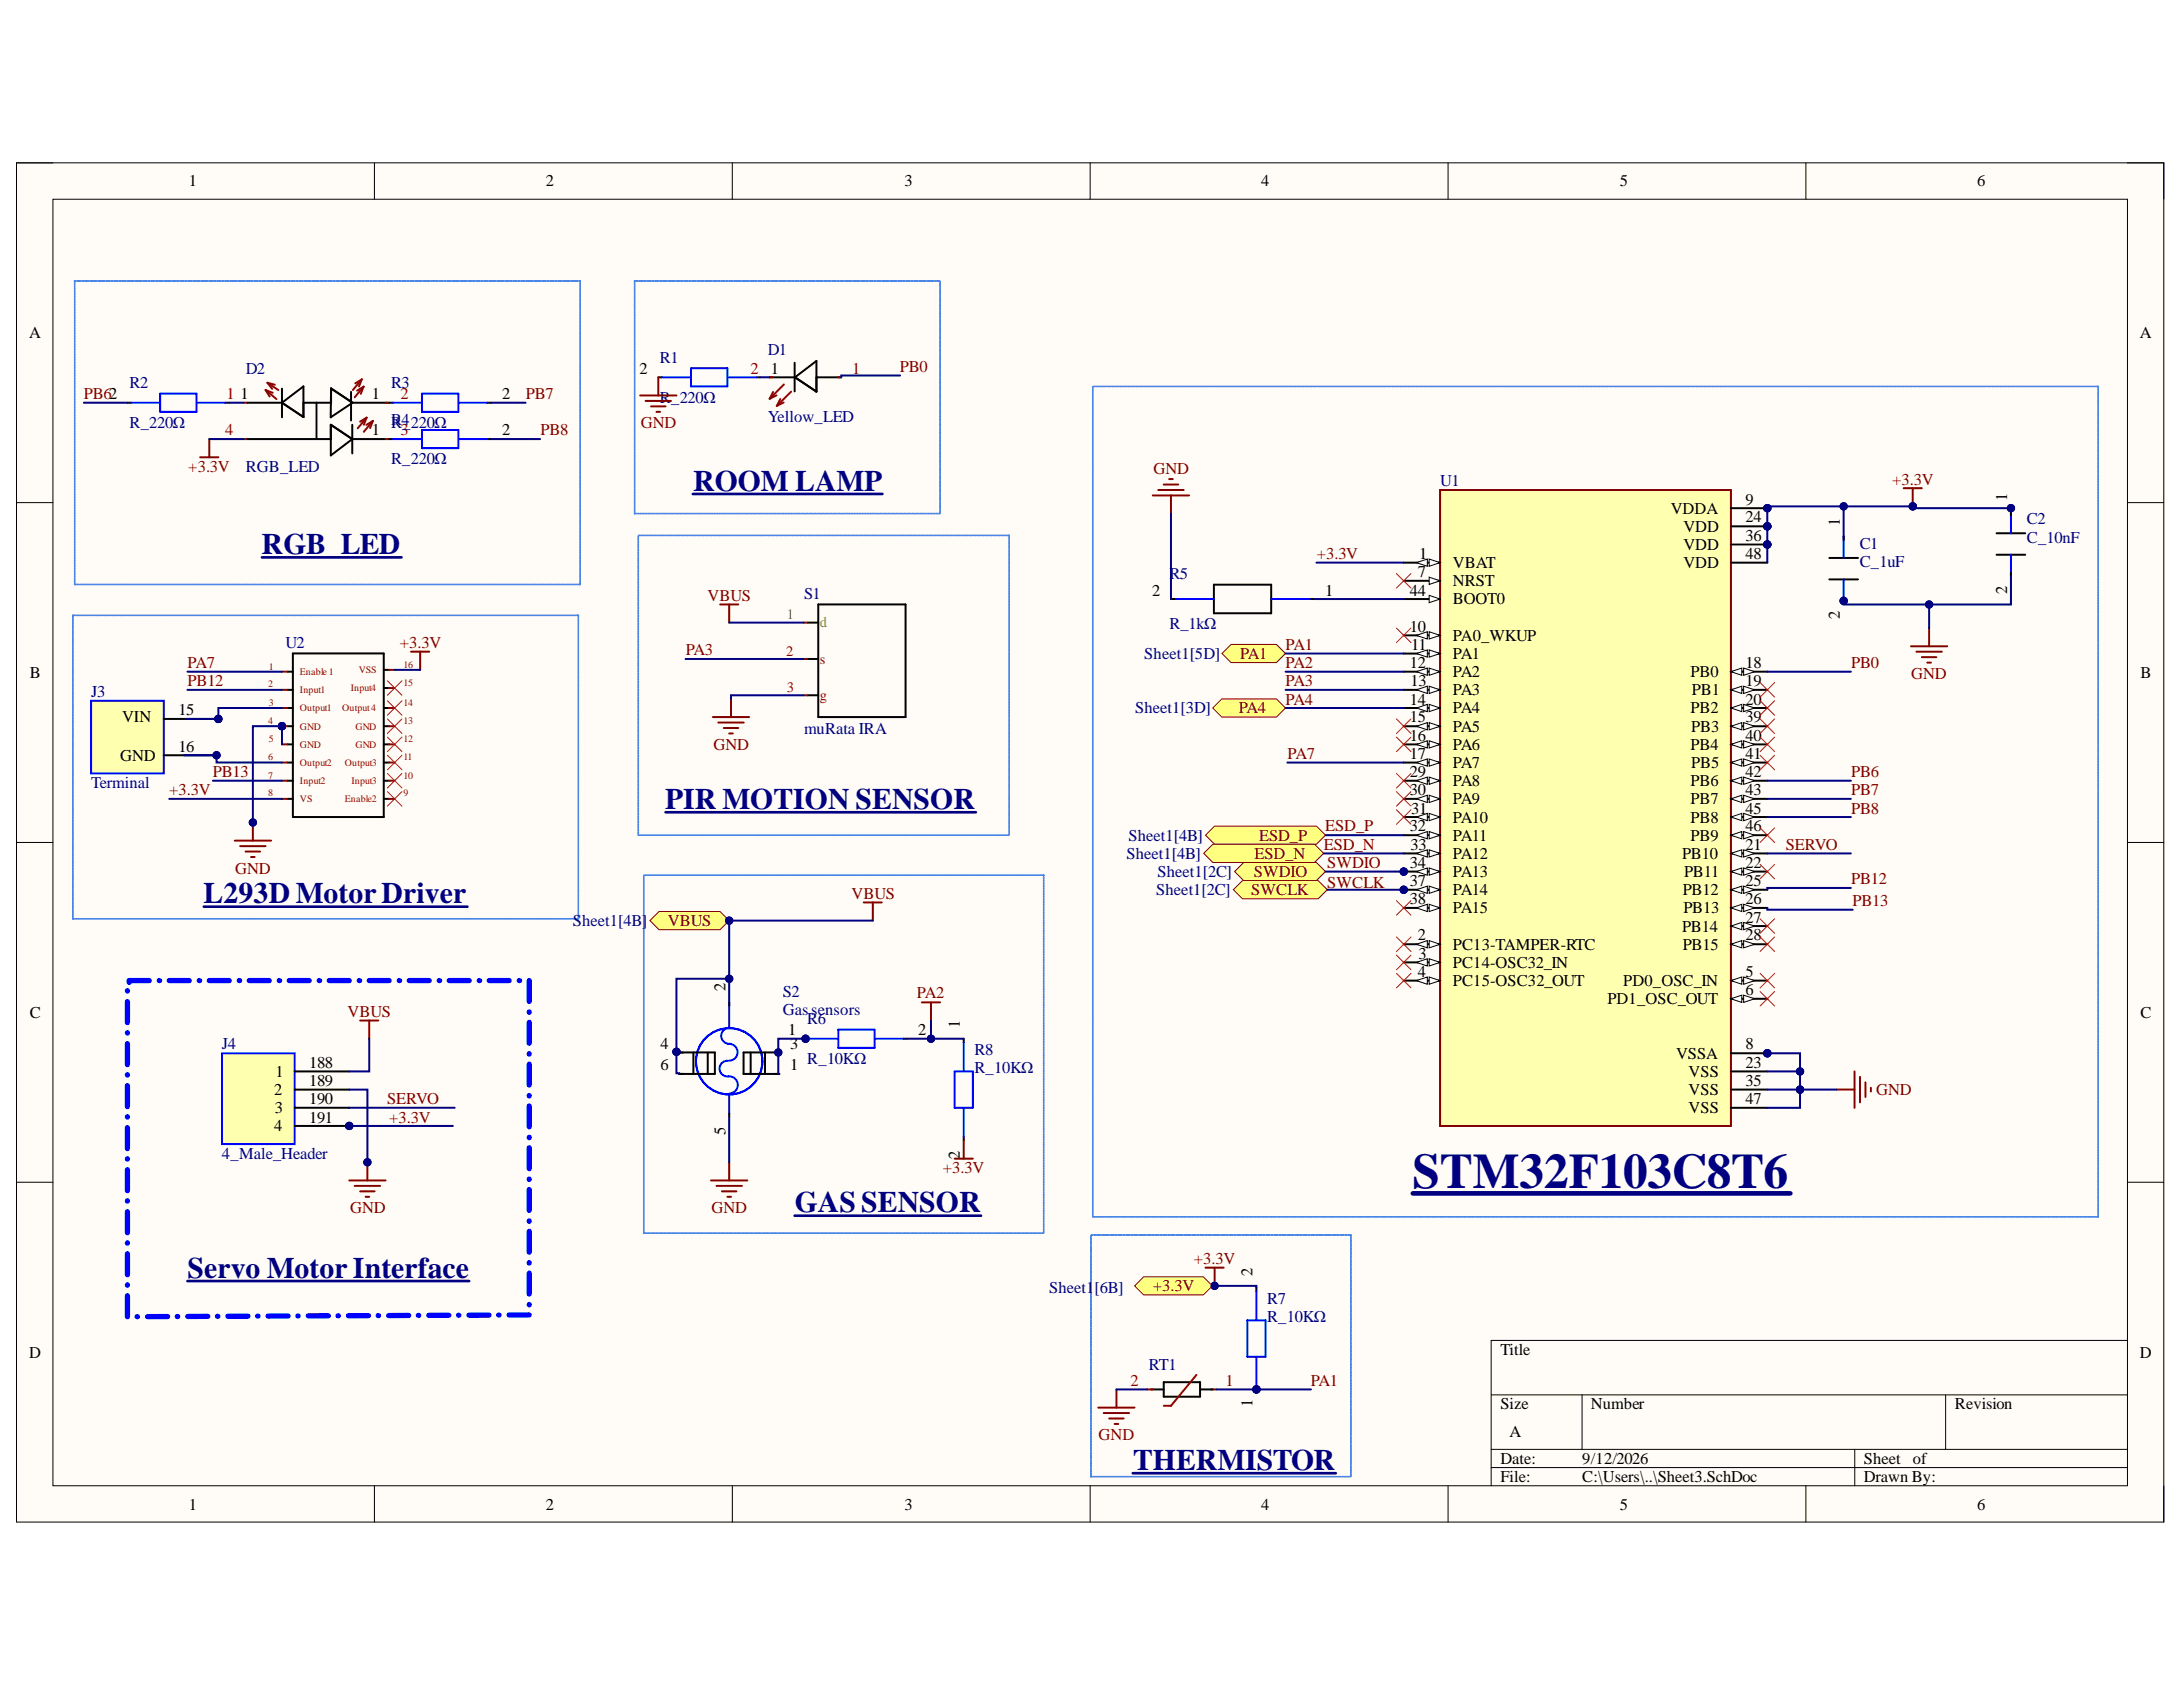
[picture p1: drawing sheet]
<svg xmlns="http://www.w3.org/2000/svg" width="279mm" height="216mm" viewBox="0 0 279 216" stroke-linecap="round" stroke-linejoin="round" font-family="sans-serif">
<defs><g id="words">
<text font-size="6.3" fill="#000080" x="180.8" y="152">STM32F103C8T6</text>
<g font-size="3.8" fill="#000080">
<text x="88.7" y="62.8">ROOM LAMP</text>
<text x="33.5" y="70.9">RGB_LED</text>
<text x="85.1" y="103.5">PIR MOTION SENSOR</text>
<text x="26" y="115.6">L293D MotorDriver</text>
<text x="101.7" y="155.2">GAS SENSOR</text>
<text x="24" y="163.5">Servo Motor Interface</text>
<text x="145" y="188.1">THERMISTOR</text>
</g>
<g font-size="2.1">
<text x="24.2" y="23.8">1</text>
<text x="69.8" y="23.8">2</text>
<text x="115.8" y="23.8">3</text>
<text x="161.4" y="23.8">4</text>
<text x="207.3" y="23.8">5</text>
<text x="253.1" y="23.8">6</text>
<text x="3.7" y="43.3">A</text>
<text x="81.9" y="47.8">2</text>
<text x="98.7" y="47.8">1</text>
<text x="273.9" y="43.3">A</text>
<text x="30.8" y="51.1">1</text>
<text x="47.6" y="51.1">1</text>
<text x="64.3" y="51.1">2</text>
<text x="47.6" y="55.7">1</text>
<text x="64.3" y="55.7">2</text>
<text x="213.8" y="65.8">VDDA</text>
<text x="223.4" y="64.6">9</text>
<text x="256.9" y="64.1" transform="rotate(-90 256.9 64.1)">1</text>
<text x="181.6" y="71.5">1</text>
<text x="215.4" y="68">VDD</text>
<text x="215.4" y="70.4">VDD</text>
<text x="223.4" y="66.9">24</text>
<text x="223.4" y="69.2">36</text>
<text x="223.4" y="71.5">48</text>
<text x="235.5" y="67.3" transform="rotate(-90 235.5 67.3)">1</text>
<text x="147.5" y="76.2">2</text>
<text x="169.6" y="76.2">1</text>
<text x="180.4" y="76.2">44</text>
<text x="181.5" y="73.9">7</text>
<text x="185.9" y="72.7">VBAT</text>
<text x="185.9" y="75">NRST</text>
<text x="185.9" y="77.3">BOOT0</text>
<text x="215.4" y="72.7">VDD</text>
<text x="256.9" y="76.1" transform="rotate(-90 256.9 76.1)">2</text>
<text x="180.4" y="80.9">10</text>
<text x="180.6" y="83.2">11</text>
<text x="185.9" y="82">PA0_WKUP</text>
<text x="235.5" y="79.3" transform="rotate(-90 235.5 79.3)">2</text>
<text x="3.8" y="86.8">B</text>
<text x="180.4" y="85.5">12</text>
<text x="180.5" y="87.8">13</text>
<text x="185.9" y="84.3">PA1</text>
<text x="185.9" y="86.6">PA2</text>
<text x="185.9" y="89">PA3</text>
<text x="216.4" y="86.6">PB0</text>
<text x="216.5" y="89">PB1</text>
<text x="223.4" y="85.5">18</text>
<text x="223.4" y="87.8">19</text>
<text x="274" y="86.8">B</text>
<text x="15.6" y="92.5">VIN</text>
<text x="22.8" y="91.5">15</text>
<text x="180.4" y="90.2">14</text>
<text x="180.4" y="92.5">15</text>
<text x="180.4" y="94.8">16</text>
<text x="185.9" y="91.3">PA4</text>
<text x="185.9" y="93.6">PA5</text>
<text x="185.9" y="95.9">PA6</text>
<text x="216.4" y="91.3">PB2</text>
<text x="216.4" y="95.9">PB4</text>
<text x="216.5" y="93.6">PB3</text>
<text x="223.4" y="90.2">20</text>
<text x="223.4" y="92.5">39</text>
<text x="223.4" y="94.8">40</text>
<text x="15.4" y="97.4">GND</text>
<text x="22.8" y="96.2">16</text>
<text x="180.4" y="97.1">17</text>
<text x="180.4" y="99.5">29</text>
<text x="180.4" y="101.8">30</text>
<text x="185.9" y="98.3">PA7</text>
<text x="185.9" y="100.6">PA8</text>
<text x="216.4" y="100.6">PB6</text>
<text x="216.5" y="98.3">PB5</text>
<text x="223.4" y="97.1">41</text>
<text x="223.4" y="99.5">42</text>
<text x="223.4" y="101.8">43</text>
<text x="180.4" y="106.4">32</text>
<text x="180.6" y="104.1">31</text>
<text x="185.9" y="102.9">PA9</text>
<text x="185.9" y="105.3">PA10</text>
<text x="185.9" y="107.6">PA11</text>
<text x="216.4" y="102.9">PB7</text>
<text x="216.4" y="105.3">PB8</text>
<text x="216.4" y="107.6">PB9</text>
<text x="223.4" y="104.1">45</text>
<text x="223.4" y="106.4">46</text>
<text x="180.4" y="111">34</text>
<text x="180.4" y="113.4">37</text>
<text x="180.5" y="108.8">33</text>
<text x="185.9" y="110">PA12</text>
<text x="185.9" y="112.2">PA13</text>
<text x="215.3" y="110">PB10</text>
<text x="215.5" y="112.2">PB11</text>
<text x="223.4" y="108.8">21</text>
<text x="223.4" y="111">22</text>
<text x="223.4" y="113.4">25</text>
<text x="180.4" y="115.7">38</text>
<text x="185.9" y="114.6">PA14</text>
<text x="185.9" y="116.9">PA15</text>
<text x="215.3" y="119.2">PB14</text>
<text x="215.4" y="114.6">PB12</text>
<text x="215.4" y="116.9">PB13</text>
<text x="223.4" y="115.7">26</text>
<text x="223.4" y="118.1">27</text>
<text x="181.5" y="120.3">2</text>
<text x="181.5" y="125">4</text>
<text x="181.5" y="122.7">3</text>
<text x="185.9" y="121.5">PC13-TAMPER-RTC</text>
<text x="185.9" y="123.9">PC14-OSC32_IN</text>
<text x="215.4" y="121.5">PB15</text>
<text x="223.4" y="120.3">28</text>
<text x="223.4" y="125">5</text>
<text x="3.8" y="130.2">C</text>
<text x="92.8" y="126.9" transform="rotate(-90 92.8 126.9)">2</text>
<text x="122.9" y="131.5" transform="rotate(-90 122.9 131.5)">1</text>
<text x="185.9" y="126.2">PC15-OSC32_OUT</text>
<text x="205.7" y="128.5">PD1_OSC_OUT</text>
<text x="207.8" y="126.2">PD0_OSC_IN</text>
<text x="223.4" y="127.4">6</text>
<text x="274" y="130.2">C</text>
<text x="35.3" y="137.8">1</text>
<text x="39.6" y="136.7">188</text>
<text x="84.6" y="137">6</text>
<text x="84.6" y="134.2">4</text>
<text x="100.9" y="132.4">1</text>
<text x="101.1" y="137">1</text>
<text x="101.1" y="134.2">3</text>
<text x="117.5" y="132.4">2</text>
<text x="214.5" y="135.5">VSSA</text>
<text x="216.1" y="137.8">VSS</text>
<text x="223.4" y="134.3">8</text>
<text x="223.4" y="136.7">23</text>
<text x="35.1" y="140.1">2</text>
<text x="35.2" y="142.5">3</text>
<text x="39.6" y="139">189</text>
<text x="39.6" y="141.3">190</text>
<text x="39.6" y="143.7">191</text>
<text x="216.1" y="140.1">VSS</text>
<text x="216.1" y="142.5">VSS</text>
<text x="223.4" y="139">35</text>
<text x="223.4" y="141.3">47</text>
<text x="35.1" y="144.8">4</text>
<text x="92.8" y="145.3" transform="rotate(-90 92.8 145.3)">5</text>
<text x="122.9" y="148.3" transform="rotate(-90 122.9 148.3)">2</text>
<text x="160.3" y="163.4" transform="rotate(-90 160.3 163.4)">2</text>
<text x="3.7" y="173.8">D</text>
<text x="192" y="173.4">Title</text>
<text x="273.9" y="173.8">D</text>
<text x="160.3" y="180" transform="rotate(-90 160.3 180)">1</text>
<text x="192" y="180.3">Size</text>
<text x="193.2" y="183.9">A</text>
<text x="203.6" y="180.3">Number</text>
<text x="250.2" y="180.3">Revision</text>
<text x="192" y="187.4">Date:</text>
<text x="192" y="189.6">File:</text>
<text x="202.5" y="187.4">9/12/2026</text>
<text x="202.5" y="189.6">C:\Users\..\Sheet3.SchDoc</text>
<text x="238.5" y="187.4">Sheet</text>
<text x="238.5" y="189.6">Drawn By:</text>
<text x="244.8" y="187.4">of</text>
<text x="24.2" y="193.2">1</text>
<text x="69.8" y="193.2">2</text>
<text x="115.8" y="193.2">3</text>
<text x="161.4" y="193.2">4</text>
<text x="207.3" y="193.2">5</text>
<text x="253.1" y="193.2">6</text>
</g>
<g font-size="2.1" fill="#000080">
<text x="31.5" y="47.8">D2</text>
<text x="84.5" y="46.4">R1</text>
<text x="98.3" y="45.5">D1</text>
<text x="16.6" y="49.7">R2</text>
<text x="50.1" y="49.7">R3</text>
<text x="84.5" y="51.6">R_220Ω</text>
<text x="16.6" y="54.8">R_220Ω</text>
<text x="50.1" y="54.8">R4</text>
<text x="50.1" y="54.3">R_220Ω</text>
<text x="50.1" y="59.4">R_220Ω</text>
<text x="98.3" y="54">Yellow_LED</text>
<text x="31.5" y="60.3">RGB_LED</text>
<text x="184.3" y="62.2">U1</text>
<text x="238" y="70.3">C1</text>
<text x="259.4" y="67.1">C2</text>
<text x="259.4" y="69.5">C_10nF</text>
<text x="102.9" y="76.7">S1</text>
<text x="149.7" y="74.1">R5</text>
<text x="238" y="72.6">C_1uF</text>
<text x="36.5" y="82.9">U2</text>
<text x="149.7" y="80.5">R_1kΩ</text>
<text x="11.7" y="89.2">J3</text>
<text x="146.5" y="84.3">Sheet1[5D]</text>
<text x="102.9" y="93.9">muRata IRA</text>
<text x="145.3" y="91.3">Sheet1[3D]</text>
<text x="11.7" y="100.8">Terminal</text>
<text x="144.4" y="107.6">Sheet1[4B]</text>
<text x="144.2" y="110">Sheet1[4B]</text>
<text x="148.1" y="112.2">Sheet1[2C]</text>
<text x="73.3" y="118.5">Sheet1[4B]</text>
<text x="148" y="114.6">Sheet1[2C]</text>
<text x="100.2" y="127.6">S2</text>
<text x="100.2" y="129.9">Gassensors</text>
<text x="103.3" y="131.1">R6</text>
<text x="28.4" y="134.3">J4</text>
<text x="103.3" y="136.2">R_10KΩ</text>
<text x="124.7" y="135">R8</text>
<text x="124.7" y="137.3">R_10KΩ</text>
<text x="28.4" y="148.3">4_Male_Header</text>
<text x="134.3" y="165.5">Sheet1[6B]</text>
<text x="162.2" y="166.9">R7</text>
<text x="162.2" y="169.2">R_10KΩ</text>
<text x="147" y="175.3">RT1</text>
</g>
<g font-size="2.1" fill="#980000">
<text x="96.1" y="47.8">2</text>
<text x="109.1" y="47.8">1</text>
<text x="29" y="51.1">1</text>
<text x="51.2" y="51.1">2</text>
<text x="28.8" y="55.7">4</text>
<text x="51.2" y="55.7">3</text>
<text x="144.7" y="177.4">2</text>
<text x="156.9" y="177.4">1</text>
</g>
<g font-size="2.1" fill="#800000">
<text x="115.2" y="47.6">PB0</text>
<text x="10.7" y="51.1">PB62</text>
<text x="67.3" y="51.1">PB7</text>
<text x="69.2" y="55.7">PB8</text>
<text x="82" y="54.8">GND</text>
<text x="24.1" y="60.3">+3.3V</text>
<text x="147.6" y="60.6">GND</text>
<text x="242.2" y="62">+3.3V</text>
<text x="168.5" y="71.5">+3.3V</text>
<text x="90.6" y="76.9">VBUS</text>
<text x="51.2" y="82.9">+3.3V</text>
<text x="87.8" y="83.8">PA3</text>
<text x="164.5" y="83.2">PA1</text>
<text x="24" y="85.5">PA7</text>
<text x="24" y="87.8">PB12</text>
<text x="158.7" y="84.3">PA1</text>
<text x="164.5" y="85.5">PA2</text>
<text x="164.5" y="87.8">PA3</text>
<text x="236.9" y="85.5">PB0</text>
<text x="244.6" y="86.9">GND</text>
<text x="91.3" y="95.9">GND</text>
<text x="158.5" y="91.3">PA4</text>
<text x="164.5" y="90.2">PA4</text>
<text x="21.6" y="101.8">+3.3V</text>
<text x="27.2" y="99.5">PB13</text>
<text x="164.8" y="97.1">PA7</text>
<text x="236.9" y="101.8">PB7</text>
<text x="236.9" y="99.5">PB6</text>
<text x="161.2" y="107.6">ESD_P</text>
<text x="169.6" y="106.4">ESD_P</text>
<text x="236.9" y="104.1">PB8</text>
<text x="30.1" y="111.8">GND</text>
<text x="160.5" y="112.2">SWDIO</text>
<text x="160.6" y="110">ESD_N</text>
<text x="169.5" y="108.8">ESD_N</text>
<text x="169.9" y="111">SWDIO</text>
<text x="169.9" y="113.7">SWCLK</text>
<text x="228.6" y="108.8">SERVO</text>
<text x="236.9" y="113.2">PB12</text>
<text x="85.5" y="118.5">VBUS</text>
<text x="109" y="115">VBUS</text>
<text x="160.1" y="114.6">SWCLK</text>
<text x="237.1" y="116">PB13</text>
<text x="44.5" y="130.1">VBUS</text>
<text x="117.4" y="127.8">PA2</text>
<text x="49.5" y="141.3">SERVO</text>
<text x="49.8" y="143.7">+3.3V</text>
<text x="240.1" y="140.1">GND</text>
<text x="44.8" y="155.2">GND</text>
<text x="91.1" y="155.2">GND</text>
<text x="120.7" y="150.2">+3.3V</text>
<text x="152.8" y="161.8">+3.3V</text>
<text x="147.6" y="165.2">+3.3V</text>
<text x="167.8" y="177.4">PA1</text>
<text x="140.6" y="184.3">GND</text>
</g>
<g font-size="1.9" fill="#980000">
<text x="100.6" y="83.9">2</text>
<text x="100.7" y="88.6">3</text>
<text x="104.9" y="84.9">s</text>
<text x="104.9" y="89.6">g</text>
</g>
<g font-size="1.9" fill="#0f0">
<text x="100.7" y="79.3">1</text>
<text x="104.9" y="80.3">d</text>
</g>
<g font-size="1.3" fill="#980000">
<text x="34.3" y="88">2</text>
<text x="34.4" y="85.7">1</text>
<text x="38.4" y="86.4">Enable1</text>
<text x="38.4" y="88.7">Input1</text>
<text x="44.9" y="88.5">Input4</text>
<text x="45.9" y="86.1">VSS</text>
<text x="51.7" y="87.8">15</text>
<text x="51.7" y="85.4">16</text>
<text x="34.3" y="92.6">4</text>
<text x="34.4" y="90.3">3</text>
<text x="34.4" y="95">5</text>
<text x="38.4" y="91">Output1</text>
<text x="38.4" y="93.4">GND</text>
<text x="38.4" y="95.7">GND</text>
<text x="43.8" y="91">Output4</text>
<text x="45.5" y="95.7">GND</text>
<text x="45.5" y="93.4">GND</text>
<text x="51.7" y="95">12</text>
<text x="51.7" y="92.6">13</text>
<text x="51.7" y="90.3">14</text>
<text x="34.3" y="97.3">6</text>
<text x="34.3" y="99.6">7</text>
<text x="34.3" y="101.9">8</text>
<text x="38.4" y="98">Output2</text>
<text x="38.4" y="100.3">Input2</text>
<text x="44.1" y="98">Output3</text>
<text x="45" y="100.3">Input3</text>
<text x="51.7" y="101.9">9</text>
<text x="51.7" y="99.6">10</text>
<text x="51.7" y="97.3">11</text>
<text x="38.4" y="102.7">VS</text>
<text x="44.1" y="102.7">Enable2</text>
</g>
</g></defs>
<path d="M2.1 20.8h274.8v174h-274.8z" fill-rule="evenodd" fill="#fffcf8"/>
<path d="M2.1 20.8h274.8v174h-274.8z" fill="none" stroke="#000" stroke-width=".13"/>
<path d="M6.8 25.5h265.5v164.6h-265.5z" fill-rule="evenodd" fill="#fffcf8"/>
<g fill="none" stroke="#000" stroke-width=".13">
<path d="M2.1 20.8h4.7M6.8 25.5h265.5v164.6h-265.5zM47.9 20.8v4.7M93.7 20.8v4.7M139.5 20.8v4.7M185.3 20.8v4.7M231.1 20.8v4.7M272.3 20.8h4.6v4.7M2.1 64.3h4.7M272.3 64.3h4.6M2.1 107.8h4.7M272.3 107.8h4.6"/>
<path d="M2.1 151.3h4.7M272.3 151.3h4.6M190.9 178.5h81.4M202.5 178.5v7M249 178.5v7M272.3 171.5h-81.4v18.6M47.9 190.1v4.7M93.7 190.1v4.7M139.5 190.1v4.7M185.3 190.1v4.7M190.9 185.5h81.4M190.9 187.8h81.4"/>
<path d="M231.1 190.1v4.7M237.4 185.5v4.6M276.9 190.1v4.7"/>
</g>
<circle cx="179.7" cy="111.5" r=".46" fill="#000080"/>
<circle cx="179.7" cy="111.5" r=".46" fill="none" stroke="#000080" stroke-width=".13"/>
<circle cx="179.7" cy="113.9" r=".46" fill="#000080"/>
<circle cx="179.7" cy="113.9" r=".46" fill="none" stroke="#000080" stroke-width=".13"/>
<circle cx="226.2" cy="65" r=".46" fill="#000080"/>
<circle cx="226.2" cy="65" r=".46" fill="none" stroke="#000080" stroke-width=".13"/>
<circle cx="226.2" cy="67.4" r=".46" fill="#000080"/>
<circle cx="226.2" cy="67.4" r=".46" fill="none" stroke="#000080" stroke-width=".13"/>
<circle cx="226.2" cy="69.7" r=".46" fill="#000080"/>
<circle cx="226.2" cy="69.7" r=".46" fill="none" stroke="#000080" stroke-width=".13"/>
<circle cx="226.2" cy="134.8" r=".46" fill="#000080"/>
<circle cx="226.2" cy="134.8" r=".46" fill="none" stroke="#000080" stroke-width=".13"/>
<path d="M184.3 62.7h37.2v81.4h-37.2z" fill-rule="evenodd" fill="#ffffb0"/>
<path d="M184.3 62.7h37.2v81.4h-37.2z" fill="none" stroke="#800000" stroke-width=".25"/>
<path d="M179.7 72h4.6" fill="none" stroke="#000" stroke-width=".25"/>
<path d="M182.9 71.5l1.4 .5-1.4 .5z" fill="#f8fcff"/>
<path d="M182.9 71.5l1.4 .5-1.4 .5z" fill="none" stroke="#000" stroke-width=".13"/>
<path d="M181.3 72l1.4-.5v1z" fill="#f8fcff"/>
<path d="M181.3 72l1.4-.5v1z" fill="none" stroke="#000" stroke-width=".13"/>
<path d="M179.7 74.3h4.6" fill="none" stroke="#000" stroke-width=".25"/>
<path d="M182.9 73.9l1.4 .4-1.4 .5z" fill="#f8fcff"/>
<path d="M182.9 73.9l1.4 .4-1.4 .5z" fill="none" stroke="#000" stroke-width=".13"/>
<path d="M179.7 76.7h4.6" fill="none" stroke="#000" stroke-width=".25"/>
<path d="M182.9 76.2l1.4 .5-1.4 .4z" fill="#f8fcff"/>
<path d="M182.9 76.2l1.4 .5-1.4 .4z" fill="none" stroke="#000" stroke-width=".13"/>
<path d="M179.7 81.3h4.6" fill="none" stroke="#000" stroke-width=".25"/>
<path d="M182.9 80.8l1.4 .5-1.4 .5z" fill="#f8fcff"/>
<path d="M182.9 80.8l1.4 .5-1.4 .5z" fill="none" stroke="#000" stroke-width=".13"/>
<path d="M181.3 81.3l1.4-.5v1z" fill="#f8fcff"/>
<path d="M181.3 81.3l1.4-.5v1z" fill="none" stroke="#000" stroke-width=".13"/>
<path d="M179.7 83.6h4.6" fill="none" stroke="#000" stroke-width=".25"/>
<path d="M182.9 83.2l1.4 .4-1.4 .5z" fill="#f8fcff"/>
<path d="M182.9 83.2l1.4 .4-1.4 .5z" fill="none" stroke="#000" stroke-width=".13"/>
<path d="M181.3 83.6l1.4-.4v.9z" fill="#f8fcff"/>
<path d="M181.3 83.6l1.4-.4v.9z" fill="none" stroke="#000" stroke-width=".13"/>
<path d="M179.7 86h4.6" fill="none" stroke="#000" stroke-width=".25"/>
<path d="M182.9 85.5l1.4 .5-1.4 .4z" fill="#f8fcff"/>
<path d="M182.9 85.5l1.4 .5-1.4 .4z" fill="none" stroke="#000" stroke-width=".13"/>
<path d="M181.3 86l1.4-.5v.9z" fill="#f8fcff"/>
<path d="M181.3 86l1.4-.5v.9z" fill="none" stroke="#000" stroke-width=".13"/>
<path d="M179.7 88.3h4.6" fill="none" stroke="#000" stroke-width=".25"/>
<path d="M182.9 87.8l1.4 .5-1.4 .5z" fill="#f8fcff"/>
<path d="M182.9 87.8l1.4 .5-1.4 .5z" fill="none" stroke="#000" stroke-width=".13"/>
<path d="M181.3 88.3l1.4-.5v1z" fill="#f8fcff"/>
<path d="M181.3 88.3l1.4-.5v1z" fill="none" stroke="#000" stroke-width=".13"/>
<path d="M179.7 90.6h4.6" fill="none" stroke="#000" stroke-width=".25"/>
<path d="M182.9 90.1l1.4 .5-1.4 .5z" fill="#f8fcff"/>
<path d="M182.9 90.1l1.4 .5-1.4 .5z" fill="none" stroke="#000" stroke-width=".13"/>
<path d="M181.3 90.6l1.4-.5v1z" fill="#f8fcff"/>
<path d="M181.3 90.6l1.4-.5v1z" fill="none" stroke="#000" stroke-width=".13"/>
<path d="M179.7 92.9h4.6" fill="none" stroke="#000" stroke-width=".25"/>
<path d="M182.9 92.5l1.4 .4-1.4 .5z" fill="#f8fcff"/>
<path d="M182.9 92.5l1.4 .4-1.4 .5z" fill="none" stroke="#000" stroke-width=".13"/>
<path d="M181.3 92.9l1.4-.4v.9z" fill="#f8fcff"/>
<path d="M181.3 92.9l1.4-.4v.9z" fill="none" stroke="#000" stroke-width=".13"/>
<path d="M179.7 95.3h4.6" fill="none" stroke="#000" stroke-width=".25"/>
<path d="M182.9 94.8l1.4 .5-1.4 .4z" fill="#f8fcff"/>
<path d="M182.9 94.8l1.4 .5-1.4 .4z" fill="none" stroke="#000" stroke-width=".13"/>
<path d="M181.3 95.3l1.4-.5v.9z" fill="#f8fcff"/>
<path d="M181.3 95.3l1.4-.5v.9z" fill="none" stroke="#000" stroke-width=".13"/>
<path d="M179.7 97.6h4.6" fill="none" stroke="#000" stroke-width=".25"/>
<path d="M182.9 97.1l1.4 .5-1.4 .5z" fill="#f8fcff"/>
<path d="M182.9 97.1l1.4 .5-1.4 .5z" fill="none" stroke="#000" stroke-width=".13"/>
<path d="M181.3 97.6l1.4-.5v1z" fill="#f8fcff"/>
<path d="M181.3 97.6l1.4-.5v1z" fill="none" stroke="#000" stroke-width=".13"/>
<path d="M179.7 99.9h4.6" fill="none" stroke="#000" stroke-width=".25"/>
<path d="M182.9 99.5l1.4 .4-1.4 .5z" fill="#f8fcff"/>
<path d="M182.9 99.5l1.4 .4-1.4 .5z" fill="none" stroke="#000" stroke-width=".13"/>
<path d="M181.3 99.9l1.4-.4v.9z" fill="#f8fcff"/>
<path d="M181.3 99.9l1.4-.4v.9z" fill="none" stroke="#000" stroke-width=".13"/>
<path d="M179.7 102.2h4.6" fill="none" stroke="#000" stroke-width=".25"/>
<path d="M182.9 101.8l1.4 .4-1.4 .5z" fill="#f8fcff"/>
<path d="M182.9 101.8l1.4 .4-1.4 .5z" fill="none" stroke="#000" stroke-width=".13"/>
<path d="M181.3 102.2l1.4-.4v.9z" fill="#f8fcff"/>
<path d="M181.3 102.2l1.4-.4v.9z" fill="none" stroke="#000" stroke-width=".13"/>
<path d="M179.7 104.6h4.6" fill="none" stroke="#000" stroke-width=".25"/>
<path d="M182.9 104.1l1.4 .5-1.4 .4z" fill="#f8fcff"/>
<path d="M182.9 104.1l1.4 .5-1.4 .4z" fill="none" stroke="#000" stroke-width=".13"/>
<path d="M181.3 104.6l1.4-.5v.9z" fill="#f8fcff"/>
<path d="M181.3 104.6l1.4-.5v.9z" fill="none" stroke="#000" stroke-width=".13"/>
<path d="M179.7 106.9h4.6" fill="none" stroke="#000" stroke-width=".25"/>
<path d="M182.9 106.4l1.4 .5-1.4 .5z" fill="#f8fcff"/>
<path d="M182.9 106.4l1.4 .5-1.4 .5z" fill="none" stroke="#000" stroke-width=".13"/>
<path d="M181.3 106.9l1.4-.5v1z" fill="#f8fcff"/>
<path d="M181.3 106.9l1.4-.5v1z" fill="none" stroke="#000" stroke-width=".13"/>
<path d="M179.7 109.2h4.6" fill="none" stroke="#000" stroke-width=".25"/>
<path d="M182.9 108.8l1.4 .4-1.4 .5z" fill="#f8fcff"/>
<path d="M182.9 108.8l1.4 .4-1.4 .5z" fill="none" stroke="#000" stroke-width=".13"/>
<path d="M181.3 109.2l1.4-.4v.9z" fill="#f8fcff"/>
<path d="M181.3 109.2l1.4-.4v.9z" fill="none" stroke="#000" stroke-width=".13"/>
<path d="M179.7 111.5h4.6" fill="none" stroke="#000" stroke-width=".25"/>
<path d="M182.9 111.1l1.4 .4-1.4 .5z" fill="#f8fcff"/>
<path d="M182.9 111.1l1.4 .4-1.4 .5z" fill="none" stroke="#000" stroke-width=".13"/>
<path d="M181.3 111.5l1.4-.4v.9z" fill="#f8fcff"/>
<path d="M181.3 111.5l1.4-.4v.9z" fill="none" stroke="#000" stroke-width=".13"/>
<circle cx="179.7" cy="111.5" r=".46" fill="#000080"/>
<circle cx="179.7" cy="111.5" r=".46" fill="none" stroke="#000080" stroke-width=".13"/>
<path d="M179.7 113.9h4.6" fill="none" stroke="#000" stroke-width=".25"/>
<path d="M182.9 113.4l1.4 .5-1.4 .4z" fill="#f8fcff"/>
<path d="M182.9 113.4l1.4 .5-1.4 .4z" fill="none" stroke="#000" stroke-width=".13"/>
<path d="M181.3 113.9l1.4-.5v.9z" fill="#f8fcff"/>
<path d="M181.3 113.9l1.4-.5v.9z" fill="none" stroke="#000" stroke-width=".13"/>
<circle cx="179.7" cy="113.9" r=".46" fill="#000080"/>
<circle cx="179.7" cy="113.9" r=".46" fill="none" stroke="#000080" stroke-width=".13"/>
<path d="M179.7 116.2h4.6" fill="none" stroke="#000" stroke-width=".25"/>
<path d="M182.9 115.7l1.4 .5-1.4 .5z" fill="#f8fcff"/>
<path d="M182.9 115.7l1.4 .5-1.4 .5z" fill="none" stroke="#000" stroke-width=".13"/>
<path d="M181.3 116.2l1.4-.5v1z" fill="#f8fcff"/>
<path d="M181.3 116.2l1.4-.5v1z" fill="none" stroke="#000" stroke-width=".13"/>
<path d="M179.7 120.8h4.6" fill="none" stroke="#000" stroke-width=".25"/>
<path d="M182.9 120.4l1.4 .4-1.4 .5z" fill="#f8fcff"/>
<path d="M182.9 120.4l1.4 .4-1.4 .5z" fill="none" stroke="#000" stroke-width=".13"/>
<path d="M181.3 120.8l1.4-.4v.9z" fill="#f8fcff"/>
<path d="M181.3 120.8l1.4-.4v.9z" fill="none" stroke="#000" stroke-width=".13"/>
<path d="M179.7 123.2h4.6" fill="none" stroke="#000" stroke-width=".25"/>
<path d="M182.9 122.7l1.4 .5-1.4 .4z" fill="#f8fcff"/>
<path d="M182.9 122.7l1.4 .5-1.4 .4z" fill="none" stroke="#000" stroke-width=".13"/>
<path d="M181.3 123.2l1.4-.5v.9z" fill="#f8fcff"/>
<path d="M181.3 123.2l1.4-.5v.9z" fill="none" stroke="#000" stroke-width=".13"/>
<path d="M179.7 125.5h4.6" fill="none" stroke="#000" stroke-width=".25"/>
<path d="M182.9 125l1.4 .5-1.4 .5z" fill="#f8fcff"/>
<path d="M182.9 125l1.4 .5-1.4 .5z" fill="none" stroke="#000" stroke-width=".13"/>
<path d="M181.3 125.5l1.4-.5v1z" fill="#f8fcff"/>
<path d="M181.3 125.5l1.4-.5v1z" fill="none" stroke="#000" stroke-width=".13"/>
<path d="M221.5 65h4.7" fill="none" stroke="#000" stroke-width=".25"/>
<circle cx="226.2" cy="65" r=".46" fill="#000080"/>
<circle cx="226.2" cy="65" r=".46" fill="none" stroke="#000080" stroke-width=".13"/>
<path d="M221.5 67.4h4.7" fill="none" stroke="#000" stroke-width=".25"/>
<circle cx="226.2" cy="67.4" r=".46" fill="#000080"/>
<circle cx="226.2" cy="67.4" r=".46" fill="none" stroke="#000080" stroke-width=".13"/>
<path d="M221.5 69.7h4.7" fill="none" stroke="#000" stroke-width=".25"/>
<circle cx="226.2" cy="69.7" r=".46" fill="#000080"/>
<circle cx="226.2" cy="69.7" r=".46" fill="none" stroke="#000080" stroke-width=".13"/>
<path d="M221.5 72h4.7M221.5 86h4.7" fill="none" stroke="#000" stroke-width=".25"/>
<path d="M221.5 86l1.4-.5v.9z" fill="#f8fcff"/>
<path d="M221.5 86l1.4-.5v.9z" fill="none" stroke="#000" stroke-width=".13"/>
<path d="M223.2 85.5l1.4 .5-1.4 .4z" fill="#f8fcff"/>
<path d="M223.2 85.5l1.4 .5-1.4 .4z" fill="none" stroke="#000" stroke-width=".13"/>
<path d="M221.5 88.3h4.7" fill="none" stroke="#000" stroke-width=".25"/>
<path d="M221.5 88.3l1.4-.5v1z" fill="#f8fcff"/>
<path d="M221.5 88.3l1.4-.5v1z" fill="none" stroke="#000" stroke-width=".13"/>
<path d="M223.2 87.8l1.4 .5-1.4 .5z" fill="#f8fcff"/>
<path d="M223.2 87.8l1.4 .5-1.4 .5z" fill="none" stroke="#000" stroke-width=".13"/>
<path d="M221.5 90.6h4.7" fill="none" stroke="#000" stroke-width=".25"/>
<path d="M221.5 90.6l1.4-.5v1z" fill="#f8fcff"/>
<path d="M221.5 90.6l1.4-.5v1z" fill="none" stroke="#000" stroke-width=".13"/>
<path d="M223.2 90.1l1.4 .5-1.4 .5z" fill="#f8fcff"/>
<path d="M223.2 90.1l1.4 .5-1.4 .5z" fill="none" stroke="#000" stroke-width=".13"/>
<path d="M221.5 92.9h4.7" fill="none" stroke="#000" stroke-width=".25"/>
<path d="M221.5 92.9l1.4-.4v.9z" fill="#f8fcff"/>
<path d="M221.5 92.9l1.4-.4v.9z" fill="none" stroke="#000" stroke-width=".13"/>
<path d="M223.2 92.5l1.4 .4-1.4 .5z" fill="#f8fcff"/>
<path d="M223.2 92.5l1.4 .4-1.4 .5z" fill="none" stroke="#000" stroke-width=".13"/>
<path d="M221.5 95.3h4.7" fill="none" stroke="#000" stroke-width=".25"/>
<path d="M221.5 95.3l1.4-.5v.9z" fill="#f8fcff"/>
<path d="M221.5 95.3l1.4-.5v.9z" fill="none" stroke="#000" stroke-width=".13"/>
<path d="M223.2 94.8l1.4 .5-1.4 .4z" fill="#f8fcff"/>
<path d="M223.2 94.8l1.4 .5-1.4 .4z" fill="none" stroke="#000" stroke-width=".13"/>
<path d="M221.5 97.6h4.7" fill="none" stroke="#000" stroke-width=".25"/>
<path d="M221.5 97.6l1.4-.5v1z" fill="#f8fcff"/>
<path d="M221.5 97.6l1.4-.5v1z" fill="none" stroke="#000" stroke-width=".13"/>
<path d="M223.2 97.1l1.4 .5-1.4 .5z" fill="#f8fcff"/>
<path d="M223.2 97.1l1.4 .5-1.4 .5z" fill="none" stroke="#000" stroke-width=".13"/>
<path d="M221.5 99.9h4.7" fill="none" stroke="#000" stroke-width=".25"/>
<path d="M221.5 99.9l1.4-.4v.9z" fill="#f8fcff"/>
<path d="M221.5 99.9l1.4-.4v.9z" fill="none" stroke="#000" stroke-width=".13"/>
<path d="M223.2 99.5l1.4 .4-1.4 .5z" fill="#f8fcff"/>
<path d="M223.2 99.5l1.4 .4-1.4 .5z" fill="none" stroke="#000" stroke-width=".13"/>
<path d="M221.5 102.2h4.7" fill="none" stroke="#000" stroke-width=".25"/>
<path d="M221.5 102.2l1.4-.4v.9z" fill="#f8fcff"/>
<path d="M221.5 102.2l1.4-.4v.9z" fill="none" stroke="#000" stroke-width=".13"/>
<path d="M223.2 101.8l1.4 .4-1.4 .5z" fill="#f8fcff"/>
<path d="M223.2 101.8l1.4 .4-1.4 .5z" fill="none" stroke="#000" stroke-width=".13"/>
<path d="M221.5 104.6h4.7" fill="none" stroke="#000" stroke-width=".25"/>
<path d="M221.5 104.6l1.4-.5v.9z" fill="#f8fcff"/>
<path d="M221.5 104.6l1.4-.5v.9z" fill="none" stroke="#000" stroke-width=".13"/>
<path d="M223.2 104.1l1.4 .5-1.4 .4z" fill="#f8fcff"/>
<path d="M223.2 104.1l1.4 .5-1.4 .4z" fill="none" stroke="#000" stroke-width=".13"/>
<path d="M221.5 106.9h4.7" fill="none" stroke="#000" stroke-width=".25"/>
<path d="M221.5 106.9l1.4-.5v1z" fill="#f8fcff"/>
<path d="M221.5 106.9l1.4-.5v1z" fill="none" stroke="#000" stroke-width=".13"/>
<path d="M223.2 106.4l1.4 .5-1.4 .5z" fill="#f8fcff"/>
<path d="M223.2 106.4l1.4 .5-1.4 .5z" fill="none" stroke="#000" stroke-width=".13"/>
<path d="M221.5 109.2h4.7" fill="none" stroke="#000" stroke-width=".25"/>
<path d="M221.5 109.2l1.4-.4v.9z" fill="#f8fcff"/>
<path d="M221.5 109.2l1.4-.4v.9z" fill="none" stroke="#000" stroke-width=".13"/>
<path d="M223.2 108.8l1.4 .4-1.4 .5z" fill="#f8fcff"/>
<path d="M223.2 108.8l1.4 .4-1.4 .5z" fill="none" stroke="#000" stroke-width=".13"/>
<path d="M221.5 111.5h4.7" fill="none" stroke="#000" stroke-width=".25"/>
<path d="M221.5 111.5l1.4-.4v.9z" fill="#f8fcff"/>
<path d="M221.5 111.5l1.4-.4v.9z" fill="none" stroke="#000" stroke-width=".13"/>
<path d="M223.2 111.1l1.4 .4-1.4 .5z" fill="#f8fcff"/>
<path d="M223.2 111.1l1.4 .4-1.4 .5z" fill="none" stroke="#000" stroke-width=".13"/>
<path d="M221.5 113.9h4.7" fill="none" stroke="#000" stroke-width=".25"/>
<path d="M221.5 113.9l1.4-.5v.9z" fill="#f8fcff"/>
<path d="M221.5 113.9l1.4-.5v.9z" fill="none" stroke="#000" stroke-width=".13"/>
<path d="M223.2 113.4l1.4 .5-1.4 .4z" fill="#f8fcff"/>
<path d="M223.2 113.4l1.4 .5-1.4 .4z" fill="none" stroke="#000" stroke-width=".13"/>
<path d="M221.5 116.2h4.7" fill="none" stroke="#000" stroke-width=".25"/>
<path d="M221.5 116.2l1.4-.5v1z" fill="#f8fcff"/>
<path d="M221.5 116.2l1.4-.5v1z" fill="none" stroke="#000" stroke-width=".13"/>
<path d="M223.2 115.7l1.4 .5-1.4 .5z" fill="#f8fcff"/>
<path d="M223.2 115.7l1.4 .5-1.4 .5z" fill="none" stroke="#000" stroke-width=".13"/>
<path d="M221.5 118.5h4.7" fill="none" stroke="#000" stroke-width=".25"/>
<path d="M221.5 118.5l1.4-.4v.9z" fill="#f8fcff"/>
<path d="M221.5 118.5l1.4-.4v.9z" fill="none" stroke="#000" stroke-width=".13"/>
<path d="M223.2 118.1l1.4 .4-1.4 .5z" fill="#f8fcff"/>
<path d="M223.2 118.1l1.4 .4-1.4 .5z" fill="none" stroke="#000" stroke-width=".13"/>
<path d="M221.5 120.8h4.7" fill="none" stroke="#000" stroke-width=".25"/>
<path d="M221.5 120.8l1.4-.4v.9z" fill="#f8fcff"/>
<path d="M221.5 120.8l1.4-.4v.9z" fill="none" stroke="#000" stroke-width=".13"/>
<path d="M223.2 120.4l1.4 .4-1.4 .5z" fill="#f8fcff"/>
<path d="M223.2 120.4l1.4 .4-1.4 .5z" fill="none" stroke="#000" stroke-width=".13"/>
<path d="M221.5 125.5h4.7" fill="none" stroke="#000" stroke-width=".25"/>
<path d="M221.5 125.5l1.4-.5v1z" fill="#f8fcff"/>
<path d="M221.5 125.5l1.4-.5v1z" fill="none" stroke="#000" stroke-width=".13"/>
<path d="M223.2 125l1.4 .5-1.4 .5z" fill="#f8fcff"/>
<path d="M223.2 125l1.4 .5-1.4 .5z" fill="none" stroke="#000" stroke-width=".13"/>
<path d="M221.5 127.8h4.7" fill="none" stroke="#000" stroke-width=".25"/>
<path d="M221.5 127.8l1.4-.4v.9z" fill="#f8fcff"/>
<path d="M221.5 127.8l1.4-.4v.9z" fill="none" stroke="#000" stroke-width=".13"/>
<path d="M223.2 127.4l1.4 .4-1.4 .5z" fill="#f8fcff"/>
<path d="M223.2 127.4l1.4 .4-1.4 .5z" fill="none" stroke="#000" stroke-width=".13"/>
<path d="M221.5 134.8h4.7" fill="none" stroke="#000" stroke-width=".25"/>
<circle cx="226.2" cy="134.8" r=".46" fill="#000080"/>
<circle cx="226.2" cy="134.8" r=".46" fill="none" stroke="#000080" stroke-width=".13"/>
<g fill="none" stroke="#000" stroke-width=".25">
<path d="M31.7 51.5h4.4M31.7 56.2h10.6M36.1 51.5l2.7-2.1v4zM36.1 49.7v3.7M40.5 51.5v4.7M42.3 54.4l2.8 1.8-2.8 2.1zM42.4 49.7v1.8h-3.6M42.4 49.7l-.1 3.7 2.8-1.9M42.4 49.7l2.7 1.8M44.9 50.1v3.7M45.1 56.2h4.2M45.1 54.4v3.6"/>
<path d="M45.1 51.5h4.5M98.5 48.3h3.2M101.7 46.4v3.7M101.7 48.3l2.8-2.1v3.9zM104.5 48.3h3.2M86.9 134.7h4.6v2.7h-4.6M88.7 134.7v2.7M90.6 134.7v2.7M93.3 128.3v.4M96.1 134.7v2.7M97.9 134.7v2.7M99.7 134.7h-4.5v2.7h4.5"/>
<path d="M221.5 137.1h4.7M221.5 139.4h4.7M93.3 142.5v.4M221.5 141.8h4.7M147.3 177.8h1.6M148.9 176.9h4.7v1.8h-4.7zM153.6 177.8h1.6"/>
</g>
<path d="M180.8 152.7h48.3" fill="none" stroke="#000080" stroke-width=".59"/>
<g fill="none" stroke="#980000" stroke-width=".25">
<path d="M31.2 56.2h.5M31.2 51.5h.5M34 49.9l1.4 1.2M34 49.9l.5 .8M34 49.9l.9 .4M34.2 49l1.4 .9M34.2 49l.6 .8M34.2 49l1 .2M46.3 48.6l-1.1 1.3M46.3 48.6l-.8 .5M46.3 48.6l-.4 .9M46.5 49.5l-1.1 1.3"/>
<path d="M46.5 49.5l-.8 .5M46.5 49.5l-.3 .9M46.9 53.4l-1.1 1.4M46.9 53.4l-.8 .6M46.9 53.4l-.3 1M47.7 53.9l-1.1 1.4M47.7 53.9l-.8 .5M47.7 53.9l-.3 .9M49.4 56.2h.4M49.4 51.5h.4M98.4 48.3h.5M98.9 50.2l-.4 .8"/>
<path d="M99.4 50.6l-.9 .4M99.9 51.1l-.5 .8M100.3 51.5l-.9 .4M100.3 49.2l-1.8 1.8M101.3 50.1l-1.9 1.8M107.2 48.3h.5M146.9 177.8h.7M153.1 176l-3.2 3.9h-1M155 177.8h.7"/>
</g>
<path d="M145 188.5h26" fill="none" stroke="#000080" stroke-width=".34"/>
<g fill="none" stroke="#00f" stroke-width=".25">
<path d="M93.2 137.8a1.1 1.1 0 0 1 1.2 1 1.1 1.1 0 0 1-1 1.1M93.2 133.6a1.07 1.07 0 0 1 1.2 1 1.07 1.07 0 0 1-1 1.1M93.2 135.8a1 1 0 0 0-1.1 1 1 1 0 0 0 1.1 1M93.3 128.3v3.1M93.3 131.5a1.02 1.02 0 0 0-1 1.1 1.02 1.02 0 0 0 1.2 1M93.3 140v2.6"/>
<circle cx="93.3" cy="135.8" r="4.2"/>
</g>
<path d="M243.6 62.5h2.4M244.8 62.5v2.3M244.6 82.7h4.6M245.3 83.4h3.2M246 84.1h1.8M246.7 84.8h.4M246.9 80.4v2.3M235 139.4h2.4M237.4 137.1v4.7M238.1 137.8v3.3M238.8 138.5v1.9M239.5 139.2v.5" fill="none" stroke="#800000" stroke-width=".25"/>
<circle cx="244.8" cy="64.8" r=".46" fill="#000080"/>
<circle cx="244.8" cy="64.8" r=".46" fill="none" stroke="#000080" stroke-width=".13"/>
<path d="M255.5 68.2h3.7M255.5 71h3.7M257.4 65.5v.5M257.4 73.3v.4" fill="none" stroke="#000" stroke-width=".25"/>
<path d="M257.4 65.5v2.7M257.4 71v2.7" fill="none" stroke="#00f" stroke-width=".25"/>
<circle cx="236" cy="76.9" r=".47" fill="#000080"/>
<circle cx="236" cy="76.9" r=".47" fill="none" stroke="#000080" stroke-width=".13"/>
<path d="M234.1 71.4h3.7M234.1 74.2h3.7M236 68.6v.5M236 76.4v.5" fill="none" stroke="#000" stroke-width=".25"/>
<path d="M236 68.6v2.8M236 74.2v2.7" fill="none" stroke="#00f" stroke-width=".25"/>
<circle cx="236" cy="76.9" r=".47" fill="#000080"/>
<circle cx="236" cy="76.9" r=".47" fill="none" stroke="#000080" stroke-width=".13"/>
<path d="M149.9 76.7h.4M155.4 74.8h7.3v3.7h-7.3zM167.7 76.7h.5" fill="none" stroke="#000" stroke-width=".25"/>
<path d="M149.9 76.7h5.5M162.7 76.7h4.9" fill="none" stroke="#00f" stroke-width=".25"/>
<path d="M147.5 63.4h4.7M148.2 62.7h3.3M148.9 62h1.9M149.6 61.3h.5M149.9 63.4v2.3" fill="none" stroke="#800000" stroke-width=".25"/>
<circle cx="160.8" cy="177.8" r=".47" fill="#000080"/>
<circle cx="160.8" cy="177.8" r=".47" fill="none" stroke="#000080" stroke-width=".13"/>
<path d="M159.6 169h2.4v4.6h-2.4z" fill="none" stroke="#00f" stroke-width=".25"/>
<path d="M160.8 177.4v.4" fill="none" stroke="#000" stroke-width=".25"/>
<circle cx="160.8" cy="177.8" r=".47" fill="#000080"/>
<circle cx="160.8" cy="177.8" r=".47" fill="none" stroke="#000080" stroke-width=".13"/>
<path d="M160.8 164.8v.4" fill="none" stroke="#000" stroke-width=".25"/>
<path d="M160.8 165.3v3.6M160.8 173.8v3.6" fill="none" stroke="#00f" stroke-width=".25"/>
<path d="M142.9 177.8v2.3M154.3 162.2h2.3M155.5 162.2v2.4M140.6 180.1h4.6M141.3 180.8h3.2M142 181.5h1.8M142.7 182.2h.4" fill="none" stroke="#800000" stroke-width=".25"/>
<circle cx="155.5" cy="164.6" r=".46" fill="#000080"/>
<circle cx="155.5" cy="164.6" r=".46" fill="none" stroke="#000080" stroke-width=".13"/>
<path d="M110.5 115.5h2.4M111.7 115.5v2.3M91 151.1h4.7M91.7 151.8h3.3M92.4 152.5h1.9M93.1 153.2h.5M93.3 148.7v2.4" fill="none" stroke="#800000" stroke-width=".25"/>
<circle cx="103.1" cy="132.9" r=".47" fill="#000080"/>
<circle cx="103.1" cy="132.9" r=".47" fill="none" stroke="#000080" stroke-width=".13"/>
<path d="M107.3 131.8h4.6v2.3h-4.6z" fill="none" stroke="#00f" stroke-width=".25"/>
<path d="M103.1 132.9h.5" fill="none" stroke="#000" stroke-width=".25"/>
<circle cx="103.1" cy="132.9" r=".47" fill="#000080"/>
<circle cx="103.1" cy="132.9" r=".47" fill="none" stroke="#000080" stroke-width=".13"/>
<path d="M115.7 132.9h.4M123.3 132.9v.5M123.3 145.5v.5" fill="none" stroke="#000" stroke-width=".25"/>
<path d="M103.6 132.9h3.5M112 132.9h3.7M122.2 137.1h2.3v4.7h-2.3zM123.3 133.4v3.5M123.3 141.9v3.6" fill="none" stroke="#00f" stroke-width=".25"/>
<path d="M118 128.3h2.3M119.2 128.3v2.3M122.2 148.3h2.3M123.3 146v2.3" fill="none" stroke="#800000" stroke-width=".25"/>
<circle cx="36.1" cy="92.9" r=".46" fill="#000080"/>
<circle cx="36.1" cy="92.9" r=".46" fill="none" stroke="#000080" stroke-width=".13"/>
<g fill="none" stroke="#000" stroke-width=".25">
<path d="M36.8 86h.7M36.8 88.3h.7M36.8 90.6h.7M36.8 92.9h.7M36.8 95.3h.7M36.8 97.6h.7M36.8 99.9h.7M37.5 83.6h11.6v21h-11.6zM49.1 90.6h.7M49.1 92.9h.7M49.1 95.3h.7M49.1 97.6h.7"/>
<path d="M49.1 99.9h.7M49.1 85.7h.7M49.1 88.1h.7M36.8 102.2h.7M49.1 102.2h.7"/>
</g>
<path d="M36.1 86h.7M36.1 88.3h.7M36.1 90.6h.7M36.1 92.9h.7" fill="none" stroke="#980000" stroke-width=".25"/>
<circle cx="36.1" cy="92.9" r=".46" fill="#000080"/>
<circle cx="36.1" cy="92.9" r=".46" fill="none" stroke="#000080" stroke-width=".13"/>
<path d="M36.1 95.3h.7M36.1 97.6h.7M36.1 99.9h.7M49.8 95.3h.7M49.8 97.6h.7M49.8 99.9h.7M49.8 92.9h.7M49.8 90.6h.7M49.8 88.1h.7M49.8 85.7h.7M36.1 102.2h.7M49.8 102.2h.7" fill="none" stroke="#980000" stroke-width=".25"/>
<path d="M26.1 116h33.7" fill="none" stroke="#000080" stroke-width=".34"/>
<path d="M16.8 51.5h3.6M20.5 50.4h4.7v2.3h-4.7zM25.3 51.5h3.6M50.3 51.5h3.5M50.3 56.2h3.5M54 50.4h4.7v2.3h-4.7zM54 55h4.7v2.4h-4.7zM58.7 51.5h3.7M58.7 56.2h3.7M84.7 48.3h3.7M88.4 47.1h4.7v2.3h-4.7zM93.3 48.3h3.5" fill="none" stroke="#00f" stroke-width=".25"/>
<path d="M16.3 51.5h.5M28.9 51.5h.4M49.8 51.5h.5M49.8 56.2h.5M62.4 51.5h.4M62.4 56.2h.4M84.3 48.3h.4M96.8 48.3h.5" fill="none" stroke="#000" stroke-width=".25"/>
<path d="M81.9 50.6h4.7M82.6 51.3h3.3M83.3 52h1.9M84 52.7h.5M84.3 48.3v2.3M52.6 83.4h2.3M53.8 83.4v2.3M30 107.6h4.7M30.7 108.3h3.3M31.4 109h1.9M32.1 109.7h.5M32.4 105.3v2.3" fill="none" stroke="#800000" stroke-width=".25"/>
<circle cx="32.4" cy="105.3" r=".47" fill="#000080"/>
<circle cx="32.4" cy="105.3" r=".47" fill="none" stroke="#000080" stroke-width=".13"/>
<g fill="none" stroke="#f00" stroke-width=".13">
<path d="M49.6 87.1l1.8 1.9M49.6 89.7l1.8 1.8M49.6 92l1.8 1.9M49.6 94.3l1.8 1.9M49.6 96.7l1.8 1.8M49.6 99l1.8 1.8M51.4 87.1l-1.8 1.9M51.4 89.7l-1.8 1.8M51.4 92l-1.8 1.9M51.4 94.3l-1.8 1.9M51.4 96.7l-1.8 1.8M51.4 99l-1.8 1.8"/>
<path d="M178.7 80.4l1.9 1.8M178.7 92l1.9 1.9M178.7 94.3l1.9 1.9M178.7 99l1.9 1.8M180.6 80.4l-1.9 1.8M180.6 92l-1.9 1.9M180.6 94.3l-1.9 1.9M180.6 99l-1.9 1.8M225.3 87.4l1.8 1.8M225.3 89.7l1.8 1.8M225.3 92l1.8 1.9M225.3 94.3l1.8 1.9"/>
<path d="M225.3 96.7l1.8 1.8M227.1 87.4l-1.8 1.8M227.1 89.7l-1.8 1.8M227.1 92l-1.8 1.9M227.1 94.3l-1.8 1.9M227.1 96.7l-1.8 1.8M49.6 101.3l1.8 1.9M51.4 101.3l-1.8 1.9M178.7 101.3l1.9 1.9M178.7 103.6l1.9 1.9M178.7 115.3l1.9 1.8M178.7 119.9l1.9 1.9"/>
<path d="M180.6 101.3l-1.9 1.9M180.6 103.6l-1.9 1.9M180.6 115.3l-1.9 1.8M180.6 119.9l-1.9 1.9M225.3 106l1.8 1.8M225.3 110.6l1.8 1.9M225.3 117.6l1.8 1.8M225.3 119.9l1.8 1.9M227.1 106l-1.8 1.8M227.1 110.6l-1.8 1.9M227.1 117.6l-1.8 1.8M227.1 119.9l-1.8 1.9"/>
<path d="M178.7 122.2l1.9 1.9M178.7 124.6l1.9 1.8M180.6 122.2l-1.9 1.9M180.6 124.6l-1.9 1.8M225.3 124.6l1.8 1.8M225.3 126.9l1.8 1.9M227.1 124.6l-1.8 1.8M227.1 126.9l-1.8 1.9"/>
</g>
<g fill="#4a86e8" stroke="#4a86e8" stroke-width=".13">
<path d="M139.6 188.9h.1l-.1 .1zM139.6 188.5l.1 .1-.1 .2zM139.6 188.2h.1l-.1 .2zM139.6 187.9h.1l-.1 .2zM139.6 187.5h.1l-.1 .3zM139.6 187.2h.1l-.1 .2zM139.6 186.8l.1 .1-.1 .2zM139.6 186.5h.1l-.1 .2zM139.6 186.2h.1l-.1 .2zM139.6 185.8l.1 .1-.1 .2zM139.6 185.5h.1l-.1 .2zM139.6 185.1l.1 .1-.1 .2zM139.6 184.8h.1l-.1 .3zM139.6 184.5h.1l-.1 .2zM139.6 184.1l.1 .1-.1 .2zM139.6 183.8h.1l-.1 .2zM139.6 183.5h.1l-.1 .2zM139.6 183.1l.1 .1-.1 .2zM139.6 182.8h.1l-.1 .2zM139.6 182.4l.1 .1-.1 .2zM139.6 182.1h.1l-.1 .3zM139.6 181.8h.1l-.1 .2zM139.6 181.4l.1 .1-.1 .2zM139.6 181.1h.1l-.1 .2zM139.6 180.8h.1l-.1 .2zM139.6 180.4h.1l-.1 .3zM139.6 180.1h.1l-.1 .2zM139.6 179.7l.1 .1-.1 .2zM139.6 179.4h.1l-.1 .2zM139.6 179.1h.1l-.1 .2zM139.6 178.7l.1 .1-.1 .2zM139.6 178.4h.1l-.1 .2zM139.6 178l.1 .1-.1 .2zM139.6 177.7h.1l-.1 .3zM139.6 177.4h.1l-.1 .2zM139.6 177l.1 .1-.1 .2zM139.6 176.7h.1l-.1 .2zM139.6 176.4h.1l-.1 .2zM139.6 176l.1 .1-.1 .2zM139.6 175.7h.1l-.1 .2zM139.6 175.3l.1 .1-.1 .2zM139.6 175h.1l-.1 .3zM139.6 174.7h.1l-.1 .2zM139.6 174.3l.1 .1-.1 .2zM139.6 174h.1l-.1 .2zM139.6 173.7h.1l-.1 .2zM139.6 173.3l.1 .1-.1 .2zM139.6 173h.1l-.1 .2zM139.6 172.6l.1 .1-.1 .2zM139.6 172.3h.1l-.1 .2zM139.6 172h.1l-.1 .2zM139.6 171.6l.1 .1-.1 .2zM139.6 171.3h.1l-.1 .2zM139.6 171h.1l-.1 .2zM139.6 170.6h.1l-.1 .3zM139.6 170.3h.1l-.1 .2zM139.6 169.9l.1 .1-.1 .2zM139.6 169.6h.1l-.1 .2zM139.6 169.3h.1l-.1 .2zM139.6 168.9l.1 .1-.1 .2zM139.6 168.6h.1l-.1 .2zM139.6 168.2l.1 .1-.1 .2zM139.6 167.9h.1l-.1 .3zM139.6 167.6h.1l-.1 .2zM139.6 167.2l.1 .1-.1 .2zM139.6 166.9h.1l-.1 .2zM139.6 166.6h.1l-.1 .2zM139.6 166.2l.1 .1-.1 .2zM139.6 165.9h.1l-.1 .2zM139.6 165.5l.1 .1-.1 .2zM139.6 165.2h.1l-.1 .2zM139.6 164.9h.1l-.1 .2zM139.6 164.5l.1 .1-.1 .2zM139.6 164.2h.1l-.1 .2zM139.6 163.9h.1l-.1 .2zM139.6 163.5h.1l-.1 .3zM139.6 163.2h.1l-.1 .2zM139.6 162.8l.1 .1-.1 .2zM139.6 162.5h.1l-.1 .2zM139.6 162.2h.1l-.1 .2zM139.6 161.8l.1 .1-.1 .2zM139.6 161.5h.1l-.1 .2zM139.6 161.1l.1 .1-.1 .2zM139.6 160.8h.1l-.1 .3zM139.6 160.5h.1l-.1 .2zM139.6 160.1l.1 .1-.1 .2zM139.6 159.8h.1l-.1 .2zM139.6 159.5h.1l-.1 .2zM139.6 159.1l.1 .1-.1 .2zM139.6 158.8h.1l-.1 .2zM139.6 158.4l.1 .1-.1 .2zM139.6 158.1h.1l-.1 .3zM139.7 158l.2 .1h-.2zM140 158l.3 .1h-.2zM140.4 158l.2 .1h-.2zM140.7 158l.2 .1h-.2zM141 158l.3 .1h-.2zM141.4 158l.2 .1h-.2zM141.7 158l.3 .1h-.3zM142.1 158l.2 .1h-.2zM142.4 158l.2 .1h-.2zM142.7 158l.3 .1h-.2zM143.1 158l.2 .1h-.2zM143.4 158l.3 .1h-.3zM143.7 158l.3 .1h-.2zM144.1 158l.2 .1h-.2zM144.4 158l.3 .1h-.2zM144.8 158l.2 .1h-.2zM145.1 158l.2 .1h-.2zM145.4 158l.3 .1h-.2zM145.8 158l.2 .1h-.2zM146.1 158l.3 .1h-.3zM146.5 158l.2 .1h-.2zM146.8 158l.2 .1h-.2zM147.1 158l.3 .1h-.2zM147.5 158l.2 .1h-.2zM147.8 158l.2 .1h-.2zM148.1 158l.3 .1h-.2zM148.5 158l.2 .1h-.2zM148.8 158l.3 .1h-.2zM149.2 158l.2 .1h-.2zM149.5 158l.2 .1h-.2zM149.8 158l.3 .1h-.2zM150.2 158l.2 .1h-.2zM150.5 158l.3 .1h-.3zM150.9 158l.2 .1h-.2zM151.2 158l.2 .1h-.2zM151.5 158l.3 .1h-.2zM151.9 158l.2 .1h-.2zM152.2 158l.2 .1h-.2zM152.5 158l.3 .1h-.2zM152.9 158l.2 .1h-.2zM153.2 158l.3 .1h-.3zM153.6 158l.2 .1h-.2zM153.9 158l.2 .1h-.2zM154.2 158l.3 .1h-.2zM154.6 158l.2 .1h-.2zM154.9 158l.3 .1h-.3zM155.2 158l.3 .1h-.2zM155.6 158l.2 .1h-.2zM155.9 158l.3 .1h-.2zM156.3 158l.2 .1h-.2zM156.6 158l.2 .1h-.2zM156.9 158l.3 .1h-.2zM157.3 158l.2 .1h-.2zM157.6 158l.3 .1h-.3zM158 158l.2 .1h-.2zM158.3 158l.2 .1h-.2zM158.6 158l.3 .1h-.2zM159 158l.2 .1h-.2zM159.3 158l.2 .1h-.2zM159.6 158l.3 .1h-.2zM160 158l.2 .1h-.2zM160.3 158l.3 .1h-.2zM160.7 158l.2 .1h-.2zM161 158l.2 .1h-.2zM161.3 158l.3 .1h-.2zM161.7 158l.2 .1h-.2zM162 158l.3 .1h-.3zM162.4 158l.2 .1h-.2zM162.7 158l.2 .1h-.2zM163 158l.3 .1h-.2zM163.4 158l.2 .1h-.2zM163.7 158l.2 .1h-.2zM164 158l.3 .1h-.2zM164.4 158l.2 .1h-.2zM164.7 158l.3 .1h-.3zM165.1 158l.2 .1h-.2zM165.4 158l.2 .1h-.2zM165.7 158l.3 .1h-.2zM166.1 158l.2 .1h-.2zM166.4 158l.2 .1h-.2zM166.7 158l.3 .1h-.2zM167.1 158l.2 .1h-.2zM167.4 158l.3 .1h-.2zM167.8 158l.2 .1h-.2zM168.1 158l.2 .1h-.2zM168.4 158l.3 .1h-.2zM168.8 158l.2 .1h-.2zM169.1 158l.3 .1h-.3zM169.5 158l.2 .1h-.2zM169.8 158l.2 .1h-.2zM170.1 158l.3 .1h-.2zM170.5 158l.2 .1h-.2zM170.8 158l.2 .1h-.2zM171.1 158l.3 .1h-.2zM171.5 158l.2 .1h-.2zM171.8 158l.3 .1h-.3zM172.2 158l.2 .1h-.2zM172.5 158l.2 .1h-.2zM172.8 158h.1v.2zM172.9 158.3v.1v.2zM172.9 158.7v.2zM172.9 159v.2zM172.9 159.3v.1v.2zM172.9 159.7v.2zM172.9 160v.3zM172.9 160.3v.1v.2zM172.9 160.7v.2zM172.9 161v.1v.2zM172.9 161.4v.2zM172.9 161.7v.2zM172.9 162v.1v.2zM172.9 162.4v.2zM172.9 162.7v.3zM172.9 163v.1v.2zM172.9 163.4v.2zM172.9 163.7v.1v.2zM172.9 164.1v.2zM172.9 164.4v.2zM172.9 164.7v.1v.2zM172.9 165.1v.2zM172.9 165.4v.3zM172.9 165.8v.2zM172.9 166.1v.2zM172.9 166.4v.1v.2zM172.9 166.8v.2zM172.9 167.1v.3zM172.9 167.4v.1v.2zM172.9 167.8v.2zM172.9 168.1v.1v.2zM172.9 168.5v.2zM172.9 168.8v.2zM172.9 169.1v.1v.2zM172.9 169.5v.2zM172.9 169.8v.3zM172.9 170.1v.1v.2zM172.9 170.5v.2zM172.9 170.8v.1v.2zM172.9 171.2v.2zM172.9 171.5v.2zM172.9 171.8v.1v.2zM172.9 172.2v.2zM172.9 172.5v.3zM172.9 172.9v.2zM172.9 173.2v.2zM172.9 173.5v.1v.2zM172.9 173.9v.2zM172.9 174.2v.2zM172.9 174.5v.1v.2zM172.9 174.9v.2zM172.9 175.2v.1v.2zM172.9 175.6v.2zM172.9 175.9v.2zM172.9 176.2v.1v.2zM172.9 176.6v.2zM172.9 176.9v.3zM172.9 177.2v.1v.2zM172.9 177.6v.2zM172.9 177.9v.1v.2zM172.9 178.3v.2zM172.9 178.6v.2zM172.9 178.9v.1v.2zM172.9 179.3v.2zM172.9 179.6v.3zM172.9 180v.2zM172.9 180.3v.2zM172.9 180.6v.1v.2zM172.9 181v.2zM172.9 181.3v.2zM172.9 181.6v.1v.2zM172.9 182v.2zM172.9 182.3v.1v.2zM172.9 182.7v.2zM172.9 183v.2zM172.9 183.3v.1v.2zM172.9 183.7v.2zM172.9 184v.3zM172.9 184.3v.1v.2zM172.9 184.7v.2zM172.9 185v.1v.2zM172.9 185.4v.2zM172.9 185.7v.2zM172.9 186v.1v.2zM172.9 186.4v.2zM172.9 186.7v.3zM172.9 187v.1v.2zM172.9 187.4v.2zM172.9 187.7v.1v.2zM172.9 188.1v.2zM172.9 188.4v.2zM172.9 188.7v.1v.2zM172.6 189h.2h-.2zM172.2 189h.3h-.2zM171.9 189h.2h-.2zM171.6 189h.2h-.2zM171.2 189h.3h-.2zM170.9 189h.2h-.2zM170.6 189h.2h-.2zM170.2 189h.3h-.3zM169.9 189h.2h-.2zM169.5 189h.3h-.2zM169.2 189h.2h-.2zM168.9 189h.2h-.2zM168.5 189h.3h-.2zM168.2 189h.2h-.2zM167.8 189h.3h-.2zM167.5 189h.2h-.2zM167.2 189h.2h-.2zM166.8 189h.3h-.2zM166.5 189h.2h-.2zM166.2 189h.2h-.2zM165.8 189h.3h-.3zM165.5 189h.2h-.2zM165.1 189h.3h-.2zM164.8 189h.2h-.2zM164.5 189h.2h-.2zM164.1 189h.3h-.2zM163.8 189h.2h-.2zM163.4 189h.3h-.2zM163.1 189h.3h-.3zM162.8 189h.2h-.2zM162.4 189h.3h-.2zM162.1 189h.2h-.2zM161.8 189h.2h-.2zM161.4 189h.3h-.3zM161.1 189h.2h-.2zM160.7 189h.3h-.2zM160.4 189h.2h-.2zM160.1 189h.2h-.2zM159.7 189h.3h-.2zM159.4 189h.2h-.2zM159.1 189h.2h-.2zM158.7 189h.3h-.3zM158.4 189h.2h-.2zM158 189h.3h-.2zM157.7 189h.2h-.2zM157.4 189h.2h-.2zM157 189h.3h-.2zM156.7 189h.2h-.2zM156.3 189h.3h-.2zM156 189h.2h-.2zM155.7 189h.2h-.2zM155.3 189h.3h-.2zM155 189h.2h-.2zM154.7 189h.2h-.2zM154.3 189h.3h-.3zM154 189h.2h-.2zM153.6 189h.3h-.2zM153.3 189h.2h-.2zM153 189h.2h-.2zM152.6 189h.3h-.2zM152.3 189h.2h-.2zM152 189h.2h-.2zM151.6 189h.3h-.3zM151.3 189h.2h-.2zM150.9 189h.3h-.2zM150.6 189h.2h-.2zM150.3 189h.2h-.2zM149.9 189h.3h-.3zM149.6 189h.2h-.2zM149.2 189h.3h-.2zM148.9 189h.2h-.2zM148.6 189h.2h-.2zM148.2 189h.3h-.2zM147.9 189h.2h-.2zM147.6 189h.2h-.2zM147.2 189h.3h-.3zM146.9 189h.2h-.2zM146.5 189h.3h-.2zM146.2 189h.2h-.2zM145.9 189h.2h-.2zM145.5 189h.3h-.2zM145.2 189h.2h-.2zM144.8 189h.3h-.2zM144.5 189h.2h-.2zM144.2 189h.2h-.2zM143.8 189h.3h-.2zM143.5 189h.2h-.2zM143.2 189h.2h-.2zM142.8 189h.3h-.3zM142.5 189h.2h-.2zM142.1 189h.3h-.2zM141.8 189h.2h-.2zM141.5 189h.2h-.2zM141.1 189h.3h-.2zM140.8 189h.2h-.2zM140.5 189h.2h-.2zM140.1 189h.3h-.3zM139.8 189h.2h-.2zM139.6 189h.1z"/>
<path d="M82.4 157.7v.2zM82.4 157.4v.2zM82.4 157v.1v.2zM82.4 156.7v.2zM82.4 156.3v.1v.2zM82.4 156v.3zM82.4 155.7v.2zM82.4 155.3v.1v.2zM82.4 155v.2zM82.4 154.7v.2zM82.4 154.3v.1v.2zM82.4 154v.2zM82.4 153.6v.1v.2zM82.4 153.3v.2zM82.4 153v.2zM82.4 152.6v.1v.2zM82.4 152.3v.2zM82.4 152v.2zM82.4 151.6v.3zM82.4 151.3v.2zM82.4 150.9v.1v.2zM82.4 150.6v.2zM82.4 150.3v.2zM82.4 149.9v.1v.2zM82.4 149.6v.2zM82.4 149.3v.2zM82.4 148.9v.3zM82.4 148.6v.2zM82.4 148.2v.1v.2zM82.4 147.9v.2zM82.4 147.6v.2zM82.4 147.2v.1v.2zM82.4 146.9v.2zM82.4 146.5v.1v.2zM82.4 146.2v.3zM82.4 145.9v.2zM82.4 145.5v.1v.2zM82.4 145.2v.2zM82.4 144.9v.2zM82.4 144.5v.3zM82.4 144.2v.2zM82.4 143.8v.1v.2zM82.4 143.5v.2zM82.4 143.2v.2zM82.4 142.8v.1v.2zM82.4 142.5v.2zM82.4 142.2v.2zM82.4 141.8v.3zM82.4 141.5v.2zM82.4 141.1v.1v.2zM82.4 140.8v.2zM82.4 140.5v.2zM82.4 140.1v.1v.2zM82.4 139.8v.2zM82.4 139.4v.1v.2zM82.4 139.1v.3zM82.4 138.8v.2zM82.4 138.4v.1v.2zM82.4 138.1v.2zM82.4 137.8v.2zM82.4 137.4v.1v.2zM82.4 137.1v.2zM82.4 136.7v.1v.2zM82.4 136.4v.2zM82.4 136.1v.2zM82.4 135.7v.1v.2zM82.4 135.4v.2zM82.4 135.1v.2zM82.4 134.7v.3zM82.4 134.4v.2zM82.4 134v.1v.2zM82.4 133.7v.2zM82.4 133.4v.2zM82.4 133v.1v.2zM82.4 132.7v.2zM82.4 132.4v.2zM82.4 132v.3zM82.4 131.7v.2zM82.4 131.3v.1v.2zM82.4 131v.2zM82.4 130.7v.2zM82.4 130.3v.1v.2zM82.4 130v.2zM82.4 129.6v.1v.2zM82.4 129.3v.3zM82.4 129v.2zM82.4 128.6v.1v.2zM82.4 128.3v.2zM82.4 128v.2zM82.4 127.6v.3zM82.4 127.3v.2zM82.4 126.9v.1v.2zM82.4 126.6v.2zM82.4 126.3v.2zM82.4 125.9v.1v.2zM82.4 125.6v.2zM82.4 125.3v.2zM82.4 124.9v.3zM82.4 124.6v.2zM82.4 124.2v.1v.2zM82.4 123.9v.2zM82.4 123.6v.2zM82.4 123.2v.1v.2zM82.4 122.9v.2zM82.4 122.5v.1v.2zM82.4 122.2v.3zM82.4 121.9v.2zM82.4 121.5v.1v.2zM82.4 121.2v.2zM82.4 120.9v.2zM82.4 120.5v.1v.2zM82.4 120.2v.2zM82.4 119.8v.1v.2zM82.4 119.5v.2zM82.4 119.2v.2zM82.4 118.8v.1v.2zM82.4 118.5v.2zM82.4 118.2v.2zM82.4 117.8v.3zM82.4 117.5v.2zM82.4 117.1v.1v.2zM82.4 116.8v.2zM82.4 116.5v.2zM82.4 116.1v.1v.2zM82.4 115.8v.2zM82.4 115.4v.1v.2zM82.4 115.1v.3zM82.4 114.8v.2zM82.4 114.4v.1v.2zM82.4 114.1v.2zM82.4 113.8v.2zM82.4 113.4v.1v.2zM82.4 113.1v.2zM82.4 112.7v.1v.2zM82.4 112.4v.2zM82.4 112.1v.2zM82.4 112h.3h-.2zM82.8 112h.2h-.2zM83.1 112h.3h-.3zM83.5 112h.2h-.2zM83.8 112h.2h-.2zM84.1 112h.3h-.2zM84.5 112h.2h-.2zM84.8 112h.2h-.2zM85.1 112h.3h-.2zM85.5 112h.2h-.2zM85.8 112h.3h-.2zM86.2 112h.2h-.2zM86.5 112h.2h-.2zM86.8 112h.3h-.2zM87.2 112h.2h-.2zM87.5 112h.3h-.3zM87.8 112h.3h-.2zM88.2 112h.2h-.2zM88.5 112h.3h-.2zM88.9 112h.2h-.2zM89.2 112h.2h-.2zM89.5 112h.3h-.2zM89.9 112h.2h-.2zM90.2 112h.3h-.3zM90.6 112h.2h-.2zM90.9 112h.2h-.2zM91.2 112h.3h-.2zM91.6 112h.2h-.2zM91.9 112h.3h-.3zM92.2 112h.3h-.2zM92.6 112h.2h-.2zM92.9 112h.3h-.2zM93.3 112h.2h-.2zM93.6 112h.2h-.2zM93.9 112h.3h-.2zM94.3 112h.2h-.2zM94.6 112h.3h-.3zM95 112h.2h-.2zM95.3 112h.2h-.2zM95.6 112h.3h-.2zM96 112h.2h-.2zM96.3 112h.2h-.2zM96.6 112h.3h-.2zM97 112h.2h-.2zM97.3 112h.3h-.2zM97.7 112h.2h-.2zM98 112h.2h-.2zM98.3 112h.3h-.2zM98.7 112h.2h-.2zM99 112h.3h-.3zM99.3 112h.3h-.2zM99.7 112h.2h-.2zM100 112h.3h-.2zM100.4 112h.2h-.2zM100.7 112h.2h-.2zM101 112h.3h-.2zM101.4 112h.2h-.2zM101.7 112h.3h-.3zM102.1 112h.2h-.2zM102.4 112h.2h-.2zM102.7 112h.3h-.2zM103.1 112h.2h-.2zM103.4 112h.3h-.3zM103.7 112h.3h-.2zM104.1 112h.2h-.2zM104.4 112h.3h-.2zM104.8 112h.2h-.2zM105.1 112h.2h-.2zM105.4 112h.3h-.2zM105.8 112h.2h-.2zM106.1 112h.3h-.3zM106.5 112h.2h-.2zM106.8 112h.2h-.2zM107.1 112h.3h-.2zM107.5 112h.2h-.2zM107.8 112h.2h-.2zM108.1 112h.3h-.2zM108.5 112h.2h-.2zM108.8 112h.3h-.2zM109.2 112h.2h-.2zM109.5 112h.2h-.2zM109.8 112h.3h-.2zM110.2 112h.2h-.2zM110.5 112h.3h-.3zM110.8 112h.3h-.2zM111.2 112h.2h-.2zM111.5 112h.3h-.2zM111.9 112h.2h-.2zM112.2 112h.2h-.2zM112.5 112h.3h-.2zM112.9 112h.2h-.2zM113.2 112h.3h-.3zM113.6 112h.2h-.2zM113.9 112h.2h-.2zM114.2 112h.3h-.2zM114.6 112h.2h-.2zM114.9 112h.2h-.2zM115.2 112h.3h-.2zM115.6 112h.2h-.2zM115.9 112h.3h-.2zM116.3 112h.2h-.2zM116.6 112h.2h-.2zM116.9 112h.3h-.2zM117.3 112h.2h-.2zM117.6 112h.3h-.3zM118 112h.2h-.2zM118.3 112h.2h-.2zM118.6 112h.3h-.2zM119 112h.2h-.2zM119.3 112h.2h-.2zM119.6 112h.3h-.2zM120 112h.2h-.2zM120.3 112h.3h-.3zM120.7 112h.2h-.2zM121 112h.2h-.2zM121.3 112h.3h-.2zM121.7 112h.2h-.2zM122 112h.3h-.3zM122.3 112h.3h-.2zM122.7 112h.2h-.2zM123 112h.3h-.2zM123.4 112h.2h-.2zM123.7 112h.2h-.2zM124 112h.3h-.2zM124.4 112h.2h-.2zM124.7 112h.3h-.3zM125.1 112h.2h-.2zM125.4 112h.2h-.2zM125.7 112h.3h-.2zM126.1 112h.2h-.2zM126.4 112h.2h-.2zM126.7 112h.3h-.2zM127.1 112h.2h-.2zM127.4 112h.3h-.2zM127.8 112h.2h-.2zM128.1 112h.2h-.2zM128.4 112h.3h-.2zM128.8 112h.2h-.2zM129.1 112h.3h-.3zM129.5 112h.2h-.2zM129.8 112h.2h-.2zM130.1 112h.3h-.2zM130.5 112h.2h-.2zM130.8 112h.2h-.2zM131.1 112h.3h-.2zM131.5 112h.2h-.2zM131.8 112h.3h-.3zM132.2 112h.2h-.2zM132.5 112h.2h-.2zM132.8 112h.3h-.2zM133.2 112h.2h-.2zM133.5 112h.1v.2zM133.6 112.3v.2zM133.6 112.6v.2zM133.6 112.9v.1v.2zM133.6 113.3v.2zM133.6 113.6v.1v.2zM133.6 114v.2zM133.6 114.3v.2zM133.6 114.6v.1v.2zM133.6 115v.2zM133.6 115.3v.3zM133.6 115.6v.1v.2zM133.6 116v.2zM133.6 116.3v.1v.2zM133.6 116.7v.2zM133.6 117v.2zM133.6 117.3v.1v.2zM133.6 117.7v.2zM133.6 118v.3zM133.6 118.4v.2zM133.6 118.7v.2zM133.6 119v.1v.2zM133.6 119.4v.2zM133.6 119.7v.2zM133.6 120v.1v.2zM133.6 120.4v.2zM133.6 120.7v.1v.2zM133.6 121.1v.2zM133.6 121.4v.2zM133.6 121.7v.1v.2zM133.6 122.1v.2zM133.6 122.4v.3zM133.6 122.7v.1v.2zM133.6 123.1v.2zM133.6 123.4v.1v.2zM133.6 123.8v.2zM133.6 124.1v.2zM133.6 124.4v.1v.2zM133.6 124.8v.2zM133.6 125.1v.3zM133.6 125.5v.2zM133.6 125.8v.2zM133.6 126.1v.1v.2zM133.6 126.5v.2zM133.6 126.8v.2zM133.6 127.1v.1v.2zM133.6 127.5v.2zM133.6 127.8v.3zM133.6 128.2v.2zM133.6 128.5v.2zM133.6 128.8v.1v.2zM133.6 129.2v.2zM133.6 129.5v.3zM133.6 129.8v.1v.2zM133.6 130.2v.2zM133.6 130.5v.1v.2zM133.6 130.9v.2zM133.6 131.2v.2zM133.6 131.5v.1v.2zM133.6 131.9v.2zM133.6 132.2v.3zM133.6 132.6v.2zM133.6 132.9v.2zM133.6 133.2v.1v.2zM133.6 133.6v.2zM133.6 133.9v.2zM133.6 134.2v.1v.2zM133.6 134.6v.2zM133.6 134.9v.3zM133.6 135.3v.2zM133.6 135.6v.2zM133.6 135.9v.1v.2zM133.6 136.3v.2zM133.6 136.6v.2zM133.6 136.9v.1v.2zM133.6 137.3v.2zM133.6 137.6v.1v.2zM133.6 138v.2zM133.6 138.3v.2zM133.6 138.6v.1v.2zM133.6 139v.2zM133.6 139.3v.3zM133.6 139.6v.1v.2zM133.6 140v.2zM133.6 140.3v.1v.2zM133.6 140.7v.2zM133.6 141v.2zM133.6 141.3v.1v.2zM133.6 141.7v.2zM133.6 142v.3zM133.6 142.4v.2zM133.6 142.7v.2zM133.6 143v.1v.2zM133.6 143.4v.2zM133.6 143.7v.2zM133.6 144v.1v.2zM133.6 144.4v.2zM133.6 144.7v.1v.2zM133.6 145.1v.2zM133.6 145.4v.2zM133.6 145.7v.1v.2zM133.6 146.1v.2zM133.6 146.4v.3zM133.6 146.7v.1v.2zM133.6 147.1v.2zM133.6 147.4v.1v.2zM133.6 147.8v.2zM133.6 148.1v.2zM133.6 148.4v.1v.2zM133.6 148.8v.2zM133.6 149.1v.3zM133.6 149.5v.2zM133.6 149.8v.2zM133.6 150.1v.1v.2zM133.6 150.5v.2zM133.6 150.8v.2zM133.6 151.1v.1v.2zM133.6 151.5v.2zM133.6 151.8v.3zM133.6 152.2v.2zM133.6 152.5v.2zM133.6 152.8v.1v.2zM133.6 153.2v.2zM133.6 153.5v.3zM133.6 153.8v.1v.2zM133.6 154.2v.2zM133.6 154.5v.1v.2zM133.6 154.9v.2zM133.6 155.2v.2zM133.6 155.5v.1v.2zM133.6 155.9v.2zM133.6 156.2v.3zM133.6 156.6v.2zM133.6 156.9v.2zM133.6 157.2v.1v.2zM133.6 157.6v.2zM133.3 157.8h.2l-.2 .1zM132.9 157.8h.3l-.2 .1zM132.6 157.8h.2l-.2 .1zM132.3 157.8h.2l-.2 .1zM131.9 157.8h.3l-.3 .1zM131.6 157.8h.2l-.2 .1zM131.2 157.8h.3l-.2 .1zM130.9 157.8h.2l-.2 .1zM130.6 157.8h.2l-.2 .1zM130.2 157.8h.3l-.2 .1zM129.9 157.8h.2l-.2 .1zM129.5 157.8h.3l-.2 .1zM129.2 157.8h.3l-.3 .1zM128.9 157.8h.2l-.2 .1zM128.5 157.8h.3l-.2 .1zM128.2 157.8h.2l-.2 .1zM127.9 157.8h.2l-.2 .1zM127.5 157.8h.3l-.3 .1zM127.2 157.8h.2l-.2 .1zM126.8 157.8h.3l-.2 .1zM126.5 157.8h.2l-.2 .1zM126.2 157.8h.2l-.2 .1zM125.8 157.8h.3l-.2 .1zM125.5 157.8h.2l-.2 .1zM125.1 157.8h.3l-.2 .1zM124.8 157.8h.3l-.3 .1zM124.5 157.8h.2l-.2 .1zM124.1 157.8h.3l-.2 .1zM123.8 157.8h.2l-.2 .1zM123.5 157.8h.2l-.2 .1zM123.1 157.8h.3l-.2 .1zM122.8 157.8h.2l-.2 .1zM122.4 157.8h.3l-.2 .1zM122.1 157.8h.2l-.2 .1zM121.8 157.8h.2l-.2 .1zM121.4 157.8h.3l-.2 .1zM121.1 157.8h.2l-.2 .1zM120.8 157.8h.2l-.2 .1zM120.4 157.8h.3l-.3 .1zM120.1 157.8h.2l-.2 .1zM119.7 157.8h.3l-.2 .1zM119.4 157.8h.2l-.2 .1zM119.1 157.8h.2l-.2 .1zM118.7 157.8h.3l-.2 .1zM118.4 157.8h.2l-.2 .1zM118 157.8h.3l-.2 .1zM117.7 157.8h.3l-.3 .1zM117.4 157.8h.2l-.2 .1zM117 157.8h.3l-.2 .1zM116.7 157.8h.2l-.2 .1zM116.4 157.8h.2l-.2 .1zM116 157.8h.3l-.3 .1zM115.7 157.8h.2l-.2 .1zM115.3 157.8h.3l-.2 .1zM115 157.8h.2l-.2 .1zM114.7 157.8h.2l-.2 .1zM114.3 157.8h.3l-.2 .1zM114 157.8h.2l-.2 .1zM113.6 157.8h.3l-.2 .1zM113.3 157.8h.3l-.3 .1zM113 157.8h.2l-.2 .1zM112.6 157.8h.3l-.2 .1zM112.3 157.8h.2l-.2 .1zM112 157.8h.2l-.2 .1zM111.6 157.8h.3l-.2 .1zM111.3 157.8h.2l-.2 .1zM110.9 157.8h.3l-.2 .1zM110.6 157.8h.2l-.2 .1zM110.3 157.8h.2l-.2 .1zM109.9 157.8h.3l-.2 .1zM109.6 157.8h.2l-.2 .1zM109.3 157.8h.2l-.2 .1zM108.9 157.8h.3l-.3 .1zM108.6 157.8h.2l-.2 .1zM108.2 157.8h.3l-.2 .1zM107.9 157.8h.2l-.2 .1zM107.6 157.8h.2l-.2 .1zM107.2 157.8h.3l-.2 .1zM106.9 157.8h.2l-.2 .1zM106.5 157.8h.3l-.2 .1zM106.2 157.8h.3l-.3 .1zM105.9 157.8h.2l-.2 .1zM105.5 157.8h.3l-.2 .1zM105.2 157.8h.2l-.2 .1zM104.9 157.8h.2l-.2 .1zM104.5 157.8h.3l-.3 .1zM104.2 157.8h.2l-.2 .1zM103.8 157.8h.3l-.2 .1zM103.5 157.8h.2l-.2 .1zM103.2 157.8h.2l-.2 .1zM102.8 157.8h.3l-.2 .1zM102.5 157.8h.2l-.2 .1zM102.1 157.8h.3l-.2 .1zM101.8 157.8h.3l-.3 .1zM101.5 157.8h.2l-.2 .1zM101.1 157.8h.3l-.2 .1zM100.8 157.8h.2l-.2 .1zM100.5 157.8h.2l-.2 .1zM100.1 157.8h.3l-.2 .1zM99.8 157.8h.2l-.2 .1zM99.4 157.8h.3l-.2 .1zM99.1 157.8h.2l-.2 .1zM98.8 157.8h.2l-.2 .1zM98.4 157.8h.3l-.2 .1zM98.1 157.8h.2l-.2 .1zM97.8 157.8h.2l-.2 .1zM97.4 157.8h.3l-.3 .1zM97.1 157.8h.2l-.2 .1zM96.7 157.8h.3l-.2 .1zM96.4 157.8h.2l-.2 .1zM96.1 157.8h.2l-.2 .1zM95.7 157.8h.3l-.2 .1zM95.4 157.8h.2l-.2 .1zM95 157.8h.3l-.2 .1zM94.7 157.8h.3l-.3 .1zM94.4 157.8h.2l-.2 .1zM94 157.8h.3l-.2 .1zM93.7 157.8h.2l-.2 .1zM93.4 157.8h.2l-.2 .1zM93 157.8h.3l-.3 .1zM92.7 157.8h.2l-.2 .1zM92.3 157.8h.3l-.2 .1zM92 157.8h.2l-.2 .1zM91.7 157.8h.2l-.2 .1zM91.3 157.8h.3l-.2 .1zM91 157.8h.2l-.2 .1zM90.7 157.8h.2l-.2 .1zM90.3 157.8h.3l-.3 .1zM90 157.8h.2l-.2 .1zM89.6 157.8h.3l-.2 .1zM89.3 157.8h.2l-.2 .1zM89 157.8h.2l-.2 .1zM88.6 157.8h.3l-.2 .1zM88.3 157.8h.2l-.2 .1zM87.9 157.8h.3l-.2 .1zM87.6 157.8h.2l-.2 .1zM87.3 157.8h.2l-.2 .1zM86.9 157.8h.3l-.2 .1zM86.6 157.8h.2l-.2 .1zM86.3 157.8h.2l-.2 .1zM85.9 157.8h.3l-.3 .1zM85.6 157.8h.2l-.2 .1zM85.2 157.8h.3l-.2 .1zM84.9 157.8h.2l-.2 .1zM84.6 157.8h.2l-.2 .1zM84.2 157.8h.3l-.2 .1zM83.9 157.8h.2l-.2 .1zM83.5 157.8h.3l-.2 .1zM83.2 157.8h.3l-.3 .1zM82.9 157.8h.2l-.2 .1zM82.5 157.8h.3l-.2 .1z"/>
<path d="M9.5 74.7h.1v.1zM9.5 74.3l.1 .1v.2zM9.5 74h.1v.2zM9.5 73.7h.1v.2zM9.5 73.3l.1 .1v.2zM9.5 73h.1v.2zM9.5 72.7h.1v.2zM9.5 72.3h.1v.3zM9.5 72h.1v.2zM9.5 71.6l.1 .1v.2zM9.5 71.3h.1v.2zM9.5 71h.1v.2zM9.5 70.6l.1 .1v.2zM9.5 70.3h.1v.2zM9.5 70h.1v.2zM9.5 69.6h.1v.3zM9.5 69.3h.1v.2zM9.5 68.9l.1 .1v.2zM9.5 68.6h.1v.2zM9.5 68.3h.1v.2zM9.5 67.9l.1 .1v.2zM9.5 67.6h.1v.2zM9.5 67.2l.1 .1v.2zM9.5 66.9h.1v.2zM9.5 66.6h.1v.2zM9.5 66.2l.1 .1v.2zM9.5 65.9h.1v.2zM9.5 65.6h.1v.2zM9.5 65.2h.1v.3zM9.5 64.9h.1v.2zM9.5 64.5l.1 .1v.2zM9.5 64.2h.1v.2zM9.5 63.9h.1v.2zM9.5 63.5l.1 .1v.2zM9.5 63.2h.1v.2zM9.5 62.9h.1v.2zM9.5 62.5h.1v.3zM9.5 62.2h.1v.2zM9.5 61.8l.1 .1v.2zM9.5 61.5h.1v.2zM9.5 61.2h.1v.2zM9.5 60.8l.1 .1v.2zM9.5 60.5h.1v.2zM9.5 60.1l.1 .1v.2zM9.5 59.8h.1v.3zM9.5 59.5h.1v.2zM9.5 59.1l.1 .1v.2zM9.5 58.8h.1v.2zM9.5 58.5h.1v.2zM9.5 58.1h.1v.3zM9.5 57.8h.1v.2zM9.5 57.4l.1 .1v.2zM9.5 57.1h.1v.2zM9.5 56.8h.1v.2zM9.5 56.4l.1 .1v.2zM9.5 56.1h.1v.2zM9.5 55.8h.1v.2zM9.5 55.4h.1v.3zM9.5 55.1h.1v.2zM9.5 54.7l.1 .1v.2zM9.5 54.4h.1v.2zM9.5 54.1h.1v.2zM9.5 53.7l.1 .1v.2zM9.5 53.4h.1v.2zM9.5 53l.1 .1v.2zM9.5 52.7h.1v.3zM9.5 52.4h.1v.2zM9.5 52l.1 .1v.2zM9.5 51.7h.1v.2zM9.5 51.4h.1v.2zM9.5 51l.1 .1v.2zM9.5 50.7h.1v.2zM9.5 50.3l.1 .1v.2zM9.5 50h.1v.2zM9.5 49.7h.1v.2zM9.5 49.3l.1 .1v.2zM9.5 49h.1v.2zM9.5 48.7h.1v.2zM9.5 48.3h.1v.3zM9.5 48h.1v.2zM9.5 47.6l.1 .1v.2zM9.5 47.3h.1v.2zM9.5 47h.1v.2zM9.5 46.6l.1 .1v.2zM9.5 46.3h.1v.2zM9.5 46h.1v.2zM9.5 45.6h.1v.3zM9.5 45.3h.1v.2zM9.5 44.9l.1 .1v.2zM9.5 44.6h.1v.2zM9.5 44.3h.1v.2zM9.5 43.9l.1 .1v.2zM9.5 43.6h.1v.2zM9.5 43.2l.1 .1v.2zM9.5 42.9h.1v.2zM9.5 42.6h.1v.2zM9.5 42.2l.1 .1v.2zM9.5 41.9h.1v.2zM9.5 41.6h.1v.2zM9.5 41.2h.1v.3zM9.5 40.9h.1v.2zM9.5 40.5l.1 .1v.2zM9.5 40.2h.1v.2zM9.5 39.9h.1v.2zM9.5 39.5l.1 .1v.2zM9.5 39.2h.1v.2zM9.5 38.9h.1v.2zM9.5 38.5h.1v.3zM9.5 38.2h.1v.2zM9.5 37.8l.1 .1v.2zM9.5 37.5h.1v.2zM9.5 37.2h.1v.2zM9.5 36.8l.1 .1v.2zM9.5 36.5h.1v.2zM9.5 36.1l.1 .1v.2zM9.5 35.9l.2 .1-.1 .1zM9.8 35.9l.3 .1h-.2zM10.2 35.9l.2 .1h-.2zM10.5 35.9l.2 .1h-.2zM10.8 35.9l.3 .1h-.2zM11.2 35.9l.2 .1h-.2zM11.5 35.9l.3 .1h-.3zM11.9 35.9l.2 .1h-.2zM12.2 35.9l.2 .1h-.2zM12.5 35.9l.3 .1h-.2zM12.9 35.9l.2 .1h-.2zM13.2 35.9l.2 .1h-.2zM13.5 35.9l.3 .1h-.2zM13.9 35.9l.2 .1h-.2zM14.2 35.9l.3 .1h-.2zM14.6 35.9l.2 .1h-.2zM14.9 35.9l.2 .1h-.2zM15.2 35.9l.3 .1h-.2zM15.6 35.9l.2 .1h-.2zM15.9 35.9l.3 .1h-.3zM16.3 35.9l.2 .1h-.2zM16.6 35.9l.2 .1h-.2zM16.9 35.9l.3 .1h-.2zM17.3 35.9l.2 .1h-.2zM17.6 35.9l.2 .1h-.2zM17.9 35.9l.3 .1h-.2zM18.3 35.9l.2 .1h-.2zM18.6 35.9l.3 .1h-.3zM19 35.9l.2 .1h-.2zM19.3 35.9l.2 .1h-.2zM19.6 35.9l.3 .1h-.2zM20 35.9l.2 .1h-.2zM20.3 35.9l.3 .1h-.3zM20.6 35.9l.3 .1h-.2zM21 35.9l.2 .1h-.2zM21.3 35.9l.3 .1h-.2zM21.7 35.9l.2 .1h-.2zM22 35.9l.2 .1h-.2zM22.3 35.9l.3 .1h-.2zM22.7 35.9l.2 .1h-.2zM23 35.9l.3 .1h-.3zM23.4 35.9l.2 .1h-.2zM23.7 35.9l.2 .1h-.2zM24 35.9l.3 .1h-.2zM24.4 35.9l.2 .1h-.2zM24.7 35.9l.2 .1h-.2zM25 35.9l.3 .1h-.2zM25.4 35.9l.2 .1h-.2zM25.7 35.9l.3 .1h-.2zM26.1 35.9l.2 .1h-.2zM26.4 35.9l.2 .1h-.2zM26.7 35.9l.3 .1h-.2zM27.1 35.9l.2 .1h-.2zM27.4 35.9l.3 .1h-.3zM27.8 35.9l.2 .1h-.2zM28.1 35.9l.2 .1h-.2zM28.4 35.9l.3 .1h-.2zM28.8 35.9l.2 .1h-.2zM29.1 35.9l.2 .1h-.2zM29.4 35.9l.3 .1h-.2zM29.8 35.9l.2 .1h-.2zM30.1 35.9l.3 .1h-.3zM30.5 35.9l.2 .1h-.2zM30.8 35.9l.2 .1h-.2zM31.1 35.9l.3 .1h-.2zM31.5 35.9l.2 .1h-.2zM31.8 35.9l.3 .1h-.3zM32.1 35.9l.3 .1h-.2zM32.5 35.9l.2 .1h-.2zM32.8 35.9l.3 .1h-.2zM33.2 35.9l.2 .1h-.2zM33.5 35.9l.2 .1h-.2zM33.8 35.9l.3 .1h-.2zM34.2 35.9l.2 .1h-.2zM34.5 35.9l.3 .1h-.3zM34.9 35.9l.2 .1h-.2zM35.2 35.9l.2 .1h-.2zM35.5 35.9l.3 .1h-.2zM35.9 35.9l.2 .1h-.2zM36.2 35.9l.2 .1h-.2zM36.5 35.9l.3 .1h-.2zM36.9 35.9l.2 .1h-.2zM37.2 35.9l.3 .1h-.2zM37.6 35.9l.2 .1h-.2zM37.9 35.9l.2 .1h-.2zM38.2 35.9l.3 .1h-.2zM38.6 35.9l.2 .1h-.2zM38.9 35.9l.3 .1h-.3zM39.3 35.9l.2 .1h-.2zM39.6 35.9l.2 .1h-.2zM39.9 35.9l.3 .1h-.2zM40.3 35.9l.2 .1h-.2zM40.6 35.9l.2 .1h-.2zM40.9 35.9l.3 .1h-.2zM41.3 35.9l.2 .1h-.2zM41.6 35.9l.3 .1h-.3zM42 35.9l.2 .1h-.2zM42.3 35.9l.2 .1h-.2zM42.6 35.9l.3 .1h-.2zM43 35.9l.2 .1h-.2zM43.3 35.9l.3 .1h-.3zM43.6 35.9l.3 .1h-.2zM44 35.9l.2 .1h-.2zM44.3 35.9l.3 .1h-.2zM44.7 35.9l.2 .1h-.2zM45 35.9l.2 .1h-.2zM45.3 35.9l.3 .1h-.2zM45.7 35.9l.2 .1h-.2zM46 35.9l.3 .1h-.3zM46.4 35.9l.2 .1h-.2zM46.7 35.9l.2 .1h-.2zM47 35.9l.3 .1h-.2zM47.4 35.9l.2 .1h-.2zM47.7 35.9l.2 .1h-.2zM48 35.9l.3 .1h-.2zM48.4 35.9l.2 .1h-.2zM48.7 35.9l.3 .1h-.2zM49.1 35.9l.2 .1h-.2zM49.4 35.9l.2 .1h-.2zM49.7 35.9l.3 .1h-.2zM50.1 35.9l.2 .1h-.2zM50.4 35.9l.3 .1h-.3zM50.8 35.9l.2 .1h-.2zM51.1 35.9l.2 .1h-.2zM51.4 35.9l.3 .1h-.2zM51.8 35.9l.2 .1h-.2zM52.1 35.9l.2 .1h-.2zM52.4 35.9l.3 .1h-.2zM52.8 35.9l.2 .1h-.2zM53.1 35.9l.3 .1h-.3zM53.5 35.9l.2 .1h-.2zM53.8 35.9l.2 .1h-.2zM54.1 35.9l.3 .1h-.2zM54.5 35.9l.2 .1h-.2zM54.8 35.9l.3 .1h-.3zM55.1 35.9l.3 .1h-.2zM55.5 35.9l.2 .1h-.2zM55.8 35.9l.3 .1h-.2zM56.2 35.9l.2 .1h-.2zM56.5 35.9l.2 .1h-.2zM56.8 35.9l.3 .1h-.2zM57.2 35.9l.2 .1h-.2zM57.5 35.9l.3 .1h-.3zM57.9 35.9l.2 .1h-.2zM58.2 35.9l.2 .1h-.2zM58.5 35.9l.3 .1h-.2zM58.9 35.9l.2 .1h-.2zM59.2 35.9l.2 .1h-.2zM59.5 35.9l.3 .1h-.2zM59.9 35.9l.2 .1h-.2zM60.2 35.9l.3 .1h-.2zM60.6 35.9l.2 .1h-.2zM60.9 35.9l.2 .1h-.2zM61.2 35.9l.3 .1h-.2zM61.6 35.9l.2 .1h-.2zM61.9 35.9l.3 .1h-.3zM62.2 35.9l.3 .1h-.2zM62.6 35.9l.2 .1h-.2zM62.9 35.9l.3 .1h-.2zM63.3 35.9l.2 .1h-.2zM63.6 35.9l.2 .1h-.2zM63.9 35.9l.3 .1h-.2zM64.3 35.9l.2 .1h-.2zM64.6 35.9l.3 .1h-.3zM65 35.9l.2 .1h-.2zM65.3 35.9l.2 .1h-.2zM65.6 35.9l.3 .1h-.2zM66 35.9l.2 .1h-.2zM66.3 35.9l.3 .1h-.3zM66.6 35.9l.3 .1h-.2zM67 35.9l.2 .1h-.2zM67.3 35.9l.3 .1h-.2zM67.7 35.9l.2 .1h-.2zM68 35.9l.2 .1h-.2zM68.3 35.9l.3 .1h-.2zM68.7 35.9l.2 .1h-.2zM69 35.9l.3 .1h-.3zM69.4 35.9l.2 .1h-.2zM69.7 35.9l.2 .1h-.2zM70 35.9l.3 .1h-.2zM70.4 35.9l.2 .1h-.2zM70.7 35.9l.2 .1h-.2zM71 35.9l.3 .1h-.2zM71.4 35.9l.2 .1h-.2zM71.7 35.9l.3 .1h-.2zM72.1 35.9l.2 .1h-.2zM72.4 35.9l.2 .1h-.2zM72.7 35.9l.3 .1h-.2zM73.1 35.9l.2 .1h-.2zM73.4 35.9l.3 .1h-.3zM73.7 35.9l.3 .1h-.2zM74.1 35.9h.2v.1zM74.2 36.1l.1 .1v.2zM74.2 36.5h.1v.2zM74.2 36.8h.1v.3zM74.2 37.2h.1v.2zM74.2 37.5h.1v.2zM74.2 37.8l.1 .1v.2zM74.2 38.2h.1v.2zM74.2 38.5h.1v.2zM74.2 38.8l.1 .1v.2zM74.2 39.2h.1v.2zM74.2 39.5h.1v.3zM74.2 39.9h.1v.2zM74.2 40.2h.1v.2zM74.2 40.5l.1 .1v.2zM74.2 40.9h.1v.2zM74.2 41.2h.1v.2zM74.2 41.5l.1 .1v.2zM74.2 41.9h.1v.2zM74.2 42.2l.1 .1v.2zM74.2 42.6h.1v.2zM74.2 42.9h.1v.2zM74.2 43.2l.1 .1v.2zM74.2 43.6h.1v.2zM74.2 43.9h.1v.3zM74.2 44.3h.1v.2zM74.2 44.6h.1v.2zM74.2 44.9l.1 .1v.2zM74.2 45.3h.1v.2zM74.2 45.6h.1v.2zM74.2 45.9l.1 .1v.2zM74.2 46.3h.1v.2zM74.2 46.6h.1v.3zM74.2 47h.1v.2zM74.2 47.3h.1v.2zM74.2 47.6l.1 .1v.2zM74.2 48h.1v.2zM74.2 48.3h.1v.2zM74.2 48.6l.1 .1v.2zM74.2 49h.1v.2zM74.2 49.3h.1v.3zM74.2 49.7h.1v.2zM74.2 50h.1v.2zM74.2 50.3l.1 .1v.2zM74.2 50.7h.1v.2zM74.2 51h.1v.3zM74.2 51.3l.1 .1v.2zM74.2 51.7h.1v.2zM74.2 52l.1 .1v.2zM74.2 52.4h.1v.2zM74.2 52.7h.1v.2zM74.2 53l.1 .1v.2zM74.2 53.4h.1v.2zM74.2 53.7h.1v.3zM74.2 54.1h.1v.2zM74.2 54.4h.1v.2zM74.2 54.7l.1 .1v.2zM74.2 55.1h.1v.2zM74.2 55.4h.1v.2zM74.2 55.7l.1 .1v.2zM74.2 56.1h.1v.2zM74.2 56.4h.1v.3zM74.2 56.8h.1v.2zM74.2 57.1h.1v.2zM74.2 57.4l.1 .1v.2zM74.2 57.8h.1v.2zM74.2 58.1h.1v.2zM74.2 58.4l.1 .1v.2zM74.2 58.8h.1v.2zM74.2 59.1l.1 .1v.2zM74.2 59.5h.1v.2zM74.2 59.8h.1v.2zM74.2 60.1l.1 .1v.2zM74.2 60.5h.1v.2zM74.2 60.8h.1v.3zM74.2 61.2h.1v.2zM74.2 61.5h.1v.2zM74.2 61.8l.1 .1v.2zM74.2 62.2h.1v.2zM74.2 62.5h.1v.2zM74.2 62.8l.1 .1v.2zM74.2 63.2h.1v.2zM74.2 63.5h.1v.3zM74.2 63.9h.1v.2zM74.2 64.2h.1v.2zM74.2 64.5l.1 .1v.2zM74.2 64.9h.1v.2zM74.2 65.2h.1v.2zM74.2 65.5l.1 .1v.2zM74.2 65.9h.1v.2zM74.2 66.2l.1 .1v.2zM74.2 66.6h.1v.2zM74.2 66.9h.1v.2zM74.2 67.2l.1 .1v.2zM74.2 67.6h.1v.2zM74.2 67.9h.1v.3zM74.2 68.2l.1 .1v.2zM74.2 68.6h.1v.2zM74.2 68.9l.1 .1v.2zM74.2 69.3h.1v.2zM74.2 69.6h.1v.2zM74.2 69.9l.1 .1v.2zM74.2 70.3h.1v.2zM74.2 70.6h.1v.3zM74.2 71h.1v.2zM74.2 71.3h.1v.2zM74.2 71.6l.1 .1v.2zM74.2 72h.1v.2zM74.2 72.3h.1v.3zM74.2 72.6l.1 .1v.2zM74.2 73h.1v.2zM74.2 73.3l.1 .1v.2zM74.2 73.7h.1v.2zM74.2 74h.1v.2zM74.2 74.3l.1 .1v.2zM74.2 74.7l.1 .1h-.2zM73.8 74.8h.2h-.2zM73.5 74.8h.2h-.2zM73.1 74.8h.3h-.2zM72.8 74.8h.2h-.2zM72.5 74.8h.2h-.2zM72.1 74.8h.3h-.3zM71.8 74.8h.2h-.2zM71.4 74.8h.3h-.2zM71.1 74.8h.2h-.2zM70.8 74.8h.2h-.2zM70.4 74.8h.3h-.2zM70.1 74.8h.2h-.2zM69.7 74.8h.3h-.2zM69.4 74.8h.2h-.2zM69.1 74.8h.2h-.2zM68.7 74.8h.3h-.2zM68.4 74.8h.2h-.2zM68.1 74.8h.2h-.2zM67.7 74.8h.3h-.3zM67.4 74.8h.2h-.2zM67 74.8h.3h-.2zM66.7 74.8h.2h-.2zM66.4 74.8h.2h-.2zM66 74.8h.3h-.2zM65.7 74.8h.2h-.2zM65.3 74.8h.3h-.2zM65 74.8h.3h-.3zM64.7 74.8h.2h-.2zM64.3 74.8h.3h-.2zM64 74.8h.2h-.2zM63.7 74.8h.2h-.2zM63.3 74.8h.3h-.3zM63 74.8h.2h-.2zM62.6 74.8h.3h-.2zM62.3 74.8h.2h-.2zM62 74.8h.2h-.2zM61.6 74.8h.3h-.2zM61.3 74.8h.2h-.2zM61 74.8h.2h-.2zM60.6 74.8h.3h-.3zM60.3 74.8h.2h-.2zM59.9 74.8h.3h-.2zM59.6 74.8h.2h-.2zM59.3 74.8h.2h-.2zM58.9 74.8h.3h-.2zM58.6 74.8h.2h-.2zM58.2 74.8h.3h-.2zM57.9 74.8h.2h-.2zM57.6 74.8h.2h-.2zM57.2 74.8h.3h-.2zM56.9 74.8h.2h-.2zM56.6 74.8h.2h-.2zM56.2 74.8h.3h-.3zM55.9 74.8h.2h-.2zM55.5 74.8h.3h-.2zM55.2 74.8h.2h-.2zM54.9 74.8h.2h-.2zM54.5 74.8h.3h-.2zM54.2 74.8h.2h-.2zM53.8 74.8h.3h-.2zM53.5 74.8h.3h-.3zM53.2 74.8h.2h-.2zM52.8 74.8h.3h-.2zM52.5 74.8h.2h-.2zM52.2 74.8h.2h-.2zM51.8 74.8h.3h-.3zM51.5 74.8h.2h-.2zM51.1 74.8h.3h-.2zM50.8 74.8h.2h-.2zM50.5 74.8h.2h-.2zM50.1 74.8h.3h-.2zM49.8 74.8h.2h-.2zM49.5 74.8h.2h-.2zM49.1 74.8h.3h-.3zM48.8 74.8h.2h-.2zM48.4 74.8h.3h-.2zM48.1 74.8h.2h-.2zM47.8 74.8h.2h-.2zM47.4 74.8h.3h-.2zM47.1 74.8h.2h-.2zM46.7 74.8h.3h-.2zM46.4 74.8h.2h-.2zM46.1 74.8h.2h-.2zM45.7 74.8h.3h-.2zM45.4 74.8h.2h-.2zM45.1 74.8h.2h-.2zM44.7 74.8h.3h-.3zM44.4 74.8h.2h-.2zM44 74.8h.3h-.2zM43.7 74.8h.2h-.2zM43.4 74.8h.2h-.2zM43 74.8h.3h-.2zM42.7 74.8h.2h-.2zM42.3 74.8h.3h-.2zM42 74.8h.3h-.3zM41.7 74.8h.2h-.2zM41.3 74.8h.3h-.2zM41 74.8h.2h-.2zM40.7 74.8h.2h-.2zM40.3 74.8h.3h-.3zM40 74.8h.2h-.2zM39.6 74.8h.3h-.2zM39.3 74.8h.2h-.2zM39 74.8h.2h-.2zM38.6 74.8h.3h-.2zM38.3 74.8h.2h-.2zM38 74.8h.2h-.2zM37.6 74.8h.3h-.3zM37.3 74.8h.2h-.2zM36.9 74.8h.3h-.2zM36.6 74.8h.2h-.2zM36.3 74.8h.2h-.2zM35.9 74.8h.3h-.2zM35.6 74.8h.2h-.2zM35.2 74.8h.3h-.2zM34.9 74.8h.2h-.2zM34.6 74.8h.2h-.2zM34.2 74.8h.3h-.2zM33.9 74.8h.2h-.2zM33.6 74.8h.2h-.2zM33.2 74.8h.3h-.3zM32.9 74.8h.2h-.2zM32.5 74.8h.3h-.2zM32.2 74.8h.2h-.2zM31.9 74.8h.2h-.2zM31.5 74.8h.3h-.2zM31.2 74.8h.2h-.2zM30.8 74.8h.3h-.2zM30.5 74.8h.3h-.3zM30.2 74.8h.2h-.2zM29.8 74.8h.3h-.2zM29.5 74.8h.2h-.2zM29.2 74.8h.2h-.2zM28.8 74.8h.3h-.3zM28.5 74.8h.2h-.2zM28.1 74.8h.3h-.2zM27.8 74.8h.2h-.2zM27.5 74.8h.2h-.2zM27.1 74.8h.3h-.2zM26.8 74.8h.2h-.2zM26.5 74.8h.2h-.2zM26.1 74.8h.3h-.3zM25.8 74.8h.2h-.2zM25.4 74.8h.3h-.2zM25.1 74.8h.2h-.2zM24.8 74.8h.2h-.2zM24.4 74.8h.3h-.2zM24.1 74.8h.2h-.2zM23.7 74.8h.3h-.2zM23.4 74.8h.2h-.2zM23.1 74.8h.2h-.2zM22.7 74.8h.3h-.2zM22.4 74.8h.2h-.2zM22.1 74.8h.2h-.2zM21.7 74.8h.3h-.3zM21.4 74.8h.2h-.2zM21 74.8h.3h-.2zM20.7 74.8h.2h-.2zM20.4 74.8h.2h-.2zM20 74.8h.3h-.2zM19.7 74.8h.2h-.2zM19.4 74.8h.2h-.2zM19 74.8h.3h-.3zM18.7 74.8h.2h-.2zM18.3 74.8h.3h-.2zM18 74.8h.2h-.2zM17.7 74.8h.2h-.2zM17.3 74.8h.3h-.3zM17 74.8h.2h-.2zM16.6 74.8h.3h-.2zM16.3 74.8h.2h-.2zM16 74.8h.2h-.2zM15.6 74.8h.3h-.2zM15.3 74.8h.2h-.2zM15 74.8h.2h-.2zM14.6 74.8h.3h-.3zM14.3 74.8h.2h-.2zM13.9 74.8h.3h-.2zM13.6 74.8h.2h-.2zM13.3 74.8h.2h-.2zM12.9 74.8h.3h-.2zM12.6 74.8h.2h-.2zM12.2 74.8h.3h-.2zM11.9 74.8h.2h-.2zM11.6 74.8h.2h-.2zM11.2 74.8h.3h-.2zM10.9 74.8h.2h-.2zM10.6 74.8h.2h-.2zM10.2 74.8h.3h-.3zM9.9 74.8h.2h-.2zM9.5 74.8h.3h-.2z"/>
<path d="M81.2 65.6h.1l-.1 .2zM81.2 65.3h.1l-.1 .2zM81.2 64.9l.1 .1-.1 .2zM81.2 64.6h.1l-.1 .2zM81.2 64.3h.1l-.1 .2zM81.2 63.9l.1 .1-.1 .2zM81.2 63.6h.1l-.1 .2zM81.2 63.2l.1 .1-.1 .2zM81.2 62.9h.1l-.1 .3zM81.2 62.6h.1l-.1 .2zM81.2 62.2l.1 .1-.1 .2zM81.2 61.9h.1l-.1 .2zM81.2 61.6h.1l-.1 .2zM81.2 61.2h.1l-.1 .3zM81.2 60.9h.1l-.1 .2zM81.2 60.5l.1 .1-.1 .2zM81.2 60.2h.1l-.1 .2zM81.2 59.9h.1l-.1 .2zM81.2 59.5l.1 .1-.1 .2zM81.2 59.2h.1l-.1 .2zM81.2 58.9h.1l-.1 .2zM81.2 58.5h.1l-.1 .3zM81.2 58.2h.1l-.1 .2zM81.2 57.8l.1 .1-.1 .2zM81.2 57.5h.1l-.1 .2zM81.2 57.2h.1l-.1 .2zM81.2 56.8l.1 .1-.1 .2zM81.2 56.5h.1l-.1 .2zM81.2 56.1l.1 .1-.1 .2zM81.2 55.8h.1l-.1 .3zM81.2 55.5h.1l-.1 .2zM81.2 55.1l.1 .1-.1 .2zM81.2 54.8h.1l-.1 .2zM81.2 54.5h.1l-.1 .2zM81.2 54.1l.1 .1-.1 .2zM81.2 53.8h.1l-.1 .2zM81.2 53.4l.1 .1-.1 .2zM81.2 53.1h.1l-.1 .2zM81.2 52.8h.1l-.1 .2zM81.2 52.4l.1 .1-.1 .2zM81.2 52.1h.1l-.1 .2zM81.2 51.8h.1l-.1 .2zM81.2 51.4h.1l-.1 .3zM81.2 51.1h.1l-.1 .2zM81.2 50.7l.1 .1-.1 .2zM81.2 50.4h.1l-.1 .2zM81.2 50.1h.1l-.1 .2zM81.2 49.7l.1 .1-.1 .2zM81.2 49.4h.1l-.1 .2zM81.2 49.1h.1l-.1 .2zM81.2 48.7h.1l-.1 .3zM81.2 48.4h.1l-.1 .2zM81.2 48l.1 .1-.1 .2zM81.2 47.7h.1l-.1 .2zM81.2 47.4h.1l-.1 .2zM81.2 47l.1 .1-.1 .2zM81.2 46.7h.1l-.1 .2zM81.2 46.3l.1 .1-.1 .2zM81.2 46h.1l-.1 .2zM81.2 45.7h.1l-.1 .2zM81.2 45.3l.1 .1-.1 .2zM81.2 45h.1l-.1 .2zM81.2 44.7h.1l-.1 .2zM81.2 44.3h.1l-.1 .3zM81.2 44h.1l-.1 .2zM81.2 43.6l.1 .1-.1 .2zM81.2 43.3h.1l-.1 .2zM81.2 43h.1l-.1 .2zM81.2 42.6l.1 .1-.1 .2zM81.2 42.3h.1l-.1 .2zM81.2 42h.1l-.1 .2zM81.2 41.6h.1l-.1 .3zM81.2 41.3h.1l-.1 .2zM81.2 40.9l.1 .1-.1 .2zM81.2 40.6h.1l-.1 .2zM81.2 40.3h.1l-.1 .2zM81.2 39.9l.1 .1-.1 .2zM81.2 39.6h.1l-.1 .2zM81.2 39.2l.1 .1-.1 .2zM81.2 38.9h.1l-.1 .3zM81.2 38.6h.1l-.1 .2zM81.2 38.2l.1 .1-.1 .2zM81.2 37.9h.1l-.1 .2zM81.2 37.6h.1l-.1 .2zM81.2 37.2h.1l-.1 .3zM81.2 36.9h.1l-.1 .2zM81.2 36.5l.1 .1-.1 .2zM81.2 36.2h.1l-.1 .2zM81.2 35.9l.1 .1-.1 .1zM81.4 35.9l.3 .1h-.2zM81.8 35.9l.2 .1h-.2zM82.1 35.9l.3 .1h-.3zM82.4 35.9l.3 .1h-.2zM82.8 35.9l.2 .1h-.2zM83.1 35.9l.3 .1h-.2zM83.5 35.9l.2 .1h-.2zM83.8 35.9l.2 .1h-.2zM84.1 35.9l.3 .1h-.2zM84.5 35.9l.2 .1h-.2zM84.8 35.9l.3 .1h-.3zM85.2 35.9l.2 .1h-.2zM85.5 35.9l.2 .1h-.2zM85.8 35.9l.3 .1h-.2zM86.2 35.9l.2 .1h-.2zM86.5 35.9l.2 .1h-.2zM86.8 35.9l.3 .1h-.2zM87.2 35.9l.2 .1h-.2zM87.5 35.9l.3 .1h-.2zM87.9 35.9l.2 .1h-.2zM88.2 35.9l.2 .1h-.2zM88.5 35.9l.3 .1h-.2zM88.9 35.9l.2 .1h-.2zM89.2 35.9l.3 .1h-.3zM89.6 35.9l.2 .1h-.2zM89.9 35.9l.2 .1h-.2zM90.2 35.9l.3 .1h-.2zM90.6 35.9l.2 .1h-.2zM90.9 35.9l.2 .1h-.2zM91.2 35.9l.3 .1h-.2zM91.6 35.9l.2 .1h-.2zM91.9 35.9l.3 .1h-.3zM92.3 35.9l.2 .1h-.2zM92.6 35.9l.2 .1h-.2zM92.9 35.9l.3 .1h-.2zM93.3 35.9l.2 .1h-.2zM93.6 35.9l.3 .1h-.3zM93.9 35.9l.3 .1h-.2zM94.3 35.9l.2 .1h-.2zM94.6 35.9l.3 .1h-.2zM95 35.9l.2 .1h-.2zM95.3 35.9l.2 .1h-.2zM95.6 35.9l.3 .1h-.2zM96 35.9l.2 .1h-.2zM96.3 35.9l.3 .1h-.3zM96.7 35.9l.2 .1h-.2zM97 35.9l.2 .1h-.2zM97.3 35.9l.3 .1h-.2zM97.7 35.9l.2 .1h-.2zM98 35.9l.2 .1h-.2zM98.3 35.9l.3 .1h-.2zM98.7 35.9l.2 .1h-.2zM99 35.9l.3 .1h-.2zM99.4 35.9l.2 .1h-.2zM99.7 35.9l.2 .1h-.2zM100 35.9l.3 .1h-.2zM100.4 35.9l.2 .1h-.2zM100.7 35.9l.3 .1h-.3zM101.1 35.9l.2 .1h-.2zM101.4 35.9l.2 .1h-.2zM101.7 35.9l.3 .1h-.2zM102.1 35.9l.2 .1h-.2zM102.4 35.9l.2 .1h-.2zM102.7 35.9l.3 .1h-.2zM103.1 35.9l.2 .1h-.2zM103.4 35.9l.3 .1h-.3zM103.8 35.9l.2 .1h-.2zM104.1 35.9l.2 .1h-.2zM104.4 35.9l.3 .1h-.2zM104.8 35.9l.2 .1h-.2zM105.1 35.9l.3 .1h-.3zM105.4 35.9l.3 .1h-.2zM105.8 35.9l.2 .1h-.2zM106.1 35.9l.3 .1h-.2zM106.5 35.9l.2 .1h-.2zM106.8 35.9l.2 .1h-.2zM107.1 35.9l.3 .1h-.2zM107.5 35.9l.2 .1h-.2zM107.8 35.9l.3 .1h-.3zM108.2 35.9l.2 .1h-.2zM108.5 35.9l.2 .1h-.2zM108.8 35.9l.3 .1h-.2zM109.2 35.9l.2 .1h-.2zM109.5 35.9l.2 .1h-.2zM109.8 35.9l.3 .1h-.2zM110.2 35.9l.2 .1h-.2zM110.5 35.9l.3 .1h-.2zM110.9 35.9l.2 .1h-.2zM111.2 35.9l.2 .1h-.2zM111.5 35.9l.3 .1h-.2zM111.9 35.9l.2 .1h-.2zM112.2 35.9l.3 .1h-.3zM112.6 35.9l.2 .1h-.2zM112.9 35.9l.2 .1h-.2zM113.2 35.9l.3 .1h-.2zM113.6 35.9l.2 .1h-.2zM113.9 35.9l.2 .1h-.2zM114.2 35.9l.3 .1h-.2zM114.6 35.9l.2 .1h-.2zM114.9 35.9l.3 .1h-.3zM115.3 35.9l.2 .1h-.2zM115.6 35.9l.2 .1h-.2zM115.9 35.9l.3 .1h-.2zM116.3 35.9l.2 .1h-.2zM116.6 35.9l.3 .1h-.3zM116.9 35.9l.3 .1h-.2zM117.3 35.9l.2 .1h-.2zM117.6 35.9l.3 .1h-.2zM118 35.9l.2 .1h-.2zM118.3 35.9l.2 .1h-.2zM118.6 35.9l.3 .1h-.2zM119 35.9l.2 .1h-.2zM119.3 35.9l.3 .1h-.3zM119.7 35.9l.2 .1h-.2zM120 35.9l.2 .1h-.2zM120.3 36h.1l-.1 .2zM120.3 36.3h.1l-.1 .3zM120.3 36.6l.1 .1-.1 .2zM120.3 37h.1l-.1 .2zM120.3 37.3l.1 .1-.1 .2zM120.3 37.7h.1l-.1 .2zM120.3 38h.1l-.1 .2zM120.3 38.3l.1 .1-.1 .2zM120.3 38.7h.1l-.1 .2zM120.3 39h.1l-.1 .3zM120.3 39.4h.1l-.1 .2zM120.3 39.7h.1l-.1 .2zM120.3 40l.1 .1-.1 .2zM120.3 40.4h.1l-.1 .2zM120.3 40.7h.1l-.1 .2zM120.3 41l.1 .1-.1 .2zM120.3 41.4h.1l-.1 .2zM120.3 41.7h.1l-.1 .3zM120.3 42.1h.1l-.1 .2zM120.3 42.4h.1l-.1 .2zM120.3 42.7l.1 .1-.1 .2zM120.3 43.1h.1l-.1 .2zM120.3 43.4h.1l-.1 .3zM120.3 43.7l.1 .1-.1 .2zM120.3 44.1h.1l-.1 .2zM120.3 44.4l.1 .1-.1 .2zM120.3 44.8h.1l-.1 .2zM120.3 45.1h.1l-.1 .2zM120.3 45.4l.1 .1-.1 .2zM120.3 45.8h.1l-.1 .2zM120.3 46.1h.1l-.1 .3zM120.3 46.5h.1l-.1 .2zM120.3 46.8h.1l-.1 .2zM120.3 47.1l.1 .1-.1 .2zM120.3 47.5h.1l-.1 .2zM120.3 47.8h.1l-.1 .2zM120.3 48.1l.1 .1-.1 .2zM120.3 48.5h.1l-.1 .2zM120.3 48.8h.1l-.1 .3zM120.3 49.2h.1l-.1 .2zM120.3 49.5h.1l-.1 .2zM120.3 49.8l.1 .1-.1 .2zM120.3 50.2h.1l-.1 .2zM120.3 50.5h.1l-.1 .2zM120.3 50.8l.1 .1-.1 .2zM120.3 51.2h.1l-.1 .2zM120.3 51.5l.1 .1-.1 .2zM120.3 51.9h.1l-.1 .2zM120.3 52.2h.1l-.1 .2zM120.3 52.5l.1 .1-.1 .2zM120.3 52.9h.1l-.1 .2zM120.3 53.2h.1l-.1 .3zM120.3 53.5l.1 .1-.1 .2zM120.3 53.9h.1l-.1 .2zM120.3 54.2l.1 .1-.1 .2zM120.3 54.6h.1l-.1 .2zM120.3 54.9h.1l-.1 .2zM120.3 55.2l.1 .1-.1 .2zM120.3 55.6h.1l-.1 .2zM120.3 55.9h.1l-.1 .3zM120.3 56.3h.1l-.1 .2zM120.3 56.6h.1l-.1 .2zM120.3 56.9l.1 .1-.1 .2zM120.3 57.3h.1l-.1 .2zM120.3 57.6h.1l-.1 .2zM120.3 57.9l.1 .1-.1 .2zM120.3 58.3h.1l-.1 .2zM120.3 58.6l.1 .1-.1 .2zM120.3 59h.1l-.1 .2zM120.3 59.3h.1l-.1 .2zM120.3 59.6l.1 .1-.1 .2zM120.3 60h.1l-.1 .2zM120.3 60.3h.1l-.1 .3zM120.3 60.6l.1 .1-.1 .2zM120.3 61h.1l-.1 .2zM120.3 61.3l.1 .1-.1 .2zM120.3 61.7h.1l-.1 .2zM120.3 62h.1l-.1 .2zM120.3 62.3l.1 .1-.1 .2zM120.3 62.7h.1l-.1 .2zM120.3 63h.1l-.1 .3zM120.3 63.4h.1l-.1 .2zM120.3 63.7h.1l-.1 .2zM120.3 64l.1 .1-.1 .2zM120.3 64.4h.1l-.1 .2zM120.3 64.7h.1l-.1 .2zM120.3 65l.1 .1-.1 .2zM120.3 65.4h.1l-.1 .2zM120.1 65.7h.2l-.2 .1zM119.8 65.7h.2l-.2 .1zM119.4 65.7h.3l-.2 .1zM119.1 65.7h.2l-.2 .1zM118.7 65.7h.3l-.2 .1zM118.4 65.7h.3l-.3 .1zM118.1 65.7h.2l-.2 .1zM117.7 65.7h.3l-.2 .1zM117.4 65.7h.2l-.2 .1zM117.1 65.7h.2l-.2 .1zM116.7 65.7h.3l-.2 .1zM116.4 65.7h.2l-.2 .1zM116 65.7h.3l-.2 .1zM115.7 65.7h.2l-.2 .1zM115.4 65.7h.2l-.2 .1zM115 65.7h.3l-.2 .1zM114.7 65.7h.2l-.2 .1zM114.4 65.7h.2l-.2 .1zM114 65.7h.3l-.3 .1zM113.7 65.7h.2l-.2 .1zM113.3 65.7h.3l-.2 .1zM113 65.7h.2l-.2 .1zM112.7 65.7h.2l-.2 .1zM112.3 65.7h.3l-.2 .1zM112 65.7h.2l-.2 .1zM111.6 65.7h.3l-.2 .1zM111.3 65.7h.3l-.3 .1zM111 65.7h.2l-.2 .1zM110.6 65.7h.3l-.2 .1zM110.3 65.7h.2l-.2 .1zM110 65.7h.2l-.2 .1zM109.6 65.7h.3l-.3 .1zM109.3 65.7h.2l-.2 .1zM108.9 65.7h.3l-.2 .1zM108.6 65.7h.2l-.2 .1zM108.3 65.7h.2l-.2 .1zM107.9 65.7h.3l-.2 .1zM107.6 65.7h.2l-.2 .1zM107.2 65.7h.3l-.2 .1zM106.9 65.7h.3l-.3 .1zM106.6 65.7h.2l-.2 .1zM106.2 65.7h.3l-.2 .1zM105.9 65.7h.2l-.2 .1zM105.6 65.7h.2l-.2 .1zM105.2 65.7h.3l-.2 .1zM104.9 65.7h.2l-.2 .1zM104.5 65.7h.3l-.2 .1zM104.2 65.7h.2l-.2 .1zM103.9 65.7h.2l-.2 .1zM103.5 65.7h.3l-.2 .1zM103.2 65.7h.2l-.2 .1zM102.9 65.7h.2l-.2 .1zM102.5 65.7h.3l-.3 .1zM102.2 65.7h.2l-.2 .1zM101.8 65.7h.3l-.2 .1zM101.5 65.7h.2l-.2 .1zM101.2 65.7h.2l-.2 .1zM100.8 65.7h.3l-.2 .1zM100.5 65.7h.2l-.2 .1zM100.1 65.7h.3l-.2 .1zM99.8 65.7h.3l-.3 .1zM99.5 65.7h.2l-.2 .1zM99.1 65.7h.3l-.2 .1zM98.8 65.7h.2l-.2 .1zM98.5 65.7h.2l-.2 .1zM98.1 65.7h.3l-.3 .1zM97.8 65.7h.2l-.2 .1zM97.4 65.7h.3l-.2 .1zM97.1 65.7h.2l-.2 .1zM96.8 65.7h.2l-.2 .1zM96.4 65.7h.3l-.2 .1zM96.1 65.7h.2l-.2 .1zM95.7 65.7h.3l-.2 .1zM95.4 65.7h.3l-.3 .1zM95.1 65.7h.2l-.2 .1zM94.7 65.7h.3l-.2 .1zM94.4 65.7h.2l-.2 .1zM94.1 65.7h.2l-.2 .1zM93.7 65.7h.3l-.2 .1zM93.4 65.7h.2l-.2 .1zM93 65.7h.3l-.2 .1zM92.7 65.7h.2l-.2 .1zM92.4 65.7h.2l-.2 .1zM92 65.7h.3l-.2 .1zM91.7 65.7h.2l-.2 .1zM91.4 65.7h.2l-.2 .1zM91 65.7h.3l-.3 .1zM90.7 65.7h.2l-.2 .1zM90.3 65.7h.3l-.2 .1zM90 65.7h.2l-.2 .1zM89.7 65.7h.2l-.2 .1zM89.3 65.7h.3l-.2 .1zM89 65.7h.2l-.2 .1zM88.6 65.7h.3l-.2 .1zM88.3 65.7h.3l-.3 .1zM88 65.7h.2l-.2 .1zM87.6 65.7h.3l-.2 .1zM87.3 65.7h.2l-.2 .1zM87 65.7h.2l-.2 .1zM86.6 65.7h.3l-.3 .1zM86.3 65.7h.2l-.2 .1zM85.9 65.7h.3l-.2 .1zM85.6 65.7h.2l-.2 .1zM85.3 65.7h.2l-.2 .1zM84.9 65.7h.3l-.2 .1zM84.6 65.7h.2l-.2 .1zM84.3 65.7h.2l-.2 .1zM83.9 65.7h.3l-.3 .1zM83.6 65.7h.2l-.2 .1zM83.2 65.7h.3l-.2 .1zM82.9 65.7h.2l-.2 .1zM82.6 65.7h.2l-.2 .1zM82.2 65.7h.3l-.2 .1zM81.9 65.7h.2l-.2 .1zM81.5 65.7h.3l-.2 .1zM81.2 65.7h.2l-.2 .1z"/>
<path d="M9.3 117.5h.1l-.1 .1zM9.3 117.1l.1 .1-.1 .2zM9.3 116.8h.1l-.1 .2zM9.3 116.5h.1l-.1 .2zM9.3 116.1l.1 .1-.1 .2zM9.3 115.8h.1l-.1 .2zM9.3 115.4l.1 .1-.1 .2zM9.3 115.1h.1l-.1 .2zM9.3 114.8h.1l-.1 .2zM9.3 114.4l.1 .1-.1 .2zM9.3 114.1h.1l-.1 .2zM9.3 113.8h.1l-.1 .2zM9.3 113.4h.1l-.1 .3zM9.3 113.1h.1l-.1 .2zM9.3 112.7l.1 .1-.1 .2zM9.3 112.4h.1l-.1 .2zM9.3 112.1h.1l-.1 .2zM9.3 111.7l.1 .1-.1 .2zM9.3 111.4h.1l-.1 .2zM9.3 111l.1 .1-.1 .2zM9.3 110.7h.1l-.1 .3zM9.3 110.4h.1l-.1 .2zM9.3 110l.1 .1-.1 .2zM9.3 109.7h.1l-.1 .2zM9.3 109.4h.1l-.1 .2zM9.3 109l.1 .1-.1 .2zM9.3 108.7h.1l-.1 .2zM9.3 108.3l.1 .1-.1 .2zM9.3 108h.1l-.1 .2zM9.3 107.7h.1l-.1 .2zM9.3 107.3l.1 .1-.1 .2zM9.3 107h.1l-.1 .2zM9.3 106.7h.1l-.1 .2zM9.3 106.3h.1l-.1 .3zM9.3 106h.1l-.1 .2zM9.3 105.6l.1 .1-.1 .2zM9.3 105.3h.1l-.1 .2zM9.3 105h.1l-.1 .2zM9.3 104.6l.1 .1-.1 .2zM9.3 104.3h.1l-.1 .2zM9.3 104h.1l-.1 .2zM9.3 103.6h.1l-.1 .3zM9.3 103.3h.1l-.1 .2zM9.3 102.9l.1 .1-.1 .2zM9.3 102.6h.1l-.1 .2zM9.3 102.3h.1l-.1 .2zM9.3 101.9l.1 .1-.1 .2zM9.3 101.6h.1l-.1 .2zM9.3 101.2l.1 .1-.1 .2zM9.3 100.9h.1l-.1 .3zM9.3 100.6h.1l-.1 .2zM9.3 100.2l.1 .1-.1 .2zM9.3 99.9h.1l-.1 .2zM9.3 99.6h.1l-.1 .2zM9.3 99.2h.1l-.1 .3zM9.3 98.9h.1l-.1 .2zM9.3 98.5l.1 .1-.1 .2zM9.3 98.2h.1l-.1 .2zM9.3 97.9h.1l-.1 .2zM9.3 97.5l.1 .1-.1 .2zM9.3 97.2h.1l-.1 .2zM9.3 96.9h.1l-.1 .2zM9.3 96.5h.1l-.1 .3zM9.3 96.2h.1l-.1 .2zM9.3 95.8l.1 .1-.1 .2zM9.3 95.5h.1l-.1 .2zM9.3 95.2h.1l-.1 .2zM9.3 94.8l.1 .1-.1 .2zM9.3 94.5h.1l-.1 .2zM9.3 94.1l.1 .1-.1 .2zM9.3 93.8h.1l-.1 .3zM9.3 93.5h.1l-.1 .2zM9.3 93.1l.1 .1-.1 .2zM9.3 92.8h.1l-.1 .2zM9.3 92.5h.1l-.1 .2zM9.3 92.1l.1 .1-.1 .2zM9.3 91.8h.1l-.1 .2zM9.3 91.4l.1 .1-.1 .2zM9.3 91.1h.1l-.1 .2zM9.3 90.8h.1l-.1 .2zM9.3 90.4l.1 .1-.1 .2zM9.3 90.1h.1l-.1 .2zM9.3 89.8h.1l-.1 .2zM9.3 89.4h.1l-.1 .3zM9.3 89.1h.1l-.1 .2zM9.3 88.7l.1 .1-.1 .2zM9.3 88.4h.1l-.1 .2zM9.3 88.1h.1l-.1 .2zM9.3 87.7l.1 .1-.1 .2zM9.3 87.4h.1l-.1 .2zM9.3 87.1h.1l-.1 .2zM9.3 86.7h.1l-.1 .3zM9.3 86.4h.1l-.1 .2zM9.3 86l.1 .1-.1 .2zM9.3 85.7h.1l-.1 .2zM9.3 85.4h.1l-.1 .2zM9.3 85l.1 .1-.1 .2zM9.3 84.7h.1l-.1 .2zM9.3 84.3l.1 .1-.1 .2zM9.3 84h.1l-.1 .3zM9.3 83.7h.1l-.1 .2zM9.3 83.3l.1 .1-.1 .2zM9.3 83h.1l-.1 .2zM9.3 82.7h.1l-.1 .2zM9.3 82.3h.1l-.1 .3zM9.3 82h.1l-.1 .2zM9.3 81.6l.1 .1-.1 .2zM9.3 81.3h.1l-.1 .2zM9.3 81h.1l-.1 .2zM9.3 80.6l.1 .1-.1 .2zM9.3 80.3h.1l-.1 .2zM9.3 80h.1l-.1 .2zM9.3 79.6h.1l-.1 .3zM9.3 79.3h.1l-.1 .2zM9.3 78.9l.1 .1-.1 .2zM9.3 78.7l.2 .1h-.2zM9.6 78.7l.2 .1h-.2zM9.9 78.7l.3 .1h-.2zM10.3 78.7l.2 .1h-.2zM10.6 78.7l.2 .1h-.2zM10.9 78.7l.3 .1h-.2zM11.3 78.7l.2 .1h-.2zM11.6 78.7l.3 .1h-.2zM12 78.7l.2 .1h-.2zM12.3 78.7l.2 .1h-.2zM12.6 78.7l.3 .1h-.2zM13 78.7l.2 .1h-.2zM13.3 78.7l.3 .1h-.3zM13.7 78.7l.2 .1h-.2zM14 78.7l.2 .1h-.2zM14.3 78.7l.3 .1h-.2zM14.7 78.7l.2 .1h-.2zM15 78.7l.2 .1h-.2zM15.3 78.7l.3 .1h-.2zM15.7 78.7l.2 .1h-.2zM16 78.7l.3 .1h-.3zM16.4 78.7l.2 .1h-.2zM16.7 78.7l.2 .1h-.2zM17 78.7l.3 .1h-.2zM17.4 78.7l.2 .1h-.2zM17.7 78.7l.3 .1h-.3zM18 78.7l.3 .1h-.2zM18.4 78.7l.2 .1h-.2zM18.7 78.7l.3 .1h-.2zM19.1 78.7l.2 .1h-.2zM19.4 78.7l.2 .1h-.2zM19.7 78.7l.3 .1h-.2zM20.1 78.7l.2 .1h-.2zM20.4 78.7l.3 .1h-.3zM20.8 78.7l.2 .1h-.2zM21.1 78.7l.2 .1h-.2zM21.4 78.7l.3 .1h-.2zM21.8 78.7l.2 .1h-.2zM22.1 78.7l.2 .1h-.2zM22.4 78.7l.3 .1h-.2zM22.8 78.7l.2 .1h-.2zM23.1 78.7l.3 .1h-.3zM23.5 78.7l.2 .1h-.2zM23.8 78.7l.2 .1h-.2zM24.1 78.7l.3 .1h-.2zM24.5 78.7l.2 .1h-.2zM24.8 78.7l.2 .1h-.2zM25.1 78.7l.3 .1h-.2zM25.5 78.7l.2 .1h-.2zM25.8 78.7l.3 .1h-.2zM26.2 78.7l.2 .1h-.2zM26.5 78.7l.2 .1h-.2zM26.8 78.7l.3 .1h-.2zM27.2 78.7l.2 .1h-.2zM27.5 78.7l.3 .1h-.3zM27.9 78.7l.2 .1h-.2zM28.2 78.7l.2 .1h-.2zM28.5 78.7l.3 .1h-.2zM28.9 78.7l.2 .1h-.2zM29.2 78.7l.2 .1h-.2zM29.5 78.7l.3 .1h-.2zM29.9 78.7l.2 .1h-.2zM30.2 78.7l.3 .1h-.3zM30.6 78.7l.2 .1h-.2zM30.9 78.7l.2 .1h-.2zM31.2 78.7l.3 .1h-.2zM31.6 78.7l.2 .1h-.2zM31.9 78.7l.3 .1h-.3zM32.3 78.7l.2 .1h-.2zM32.6 78.7l.2 .1h-.2zM32.9 78.7l.3 .1h-.2zM33.3 78.7l.2 .1h-.2zM33.6 78.7l.2 .1h-.2zM33.9 78.7l.3 .1h-.2zM34.3 78.7l.2 .1h-.2zM34.6 78.7l.3 .1h-.2zM35 78.7l.2 .1h-.2zM35.3 78.7l.2 .1h-.2zM35.6 78.7l.3 .1h-.2zM36 78.7l.2 .1h-.2zM36.3 78.7l.3 .1h-.3zM36.7 78.7l.2 .1h-.2zM37 78.7l.2 .1h-.2zM37.3 78.7l.3 .1h-.2zM37.7 78.7l.2 .1h-.2zM38 78.7l.2 .1h-.2zM38.3 78.7l.3 .1h-.2zM38.7 78.7l.2 .1h-.2zM39 78.7l.3 .1h-.3zM39.4 78.7l.2 .1h-.2zM39.7 78.7l.2 .1h-.2zM40 78.7l.3 .1h-.2zM40.4 78.7l.2 .1h-.2zM40.7 78.7l.3 .1h-.3zM41 78.7l.3 .1h-.2zM41.4 78.7l.2 .1h-.2zM41.7 78.7l.3 .1h-.2zM42.1 78.7l.2 .1h-.2zM42.4 78.7l.2 .1h-.2zM42.7 78.7l.3 .1h-.2zM43.1 78.7l.2 .1h-.2zM43.4 78.7l.3 .1h-.3zM43.8 78.7l.2 .1h-.2zM44.1 78.7l.2 .1h-.2zM44.4 78.7l.3 .1h-.2zM44.8 78.7l.2 .1h-.2zM45.1 78.7l.2 .1h-.2zM45.4 78.7l.3 .1h-.2zM45.8 78.7l.2 .1h-.2zM46.1 78.7l.3 .1h-.2zM46.5 78.7l.2 .1h-.2zM46.8 78.7l.2 .1h-.2zM47.1 78.7l.3 .1h-.2zM47.5 78.7l.2 .1h-.2zM47.8 78.7l.3 .1h-.3zM48.2 78.7l.2 .1h-.2zM48.5 78.7l.2 .1h-.2zM48.8 78.7l.3 .1h-.2zM49.2 78.7l.2 .1h-.2zM49.5 78.7l.2 .1h-.2zM49.8 78.7l.3 .1h-.2zM50.2 78.7l.2 .1h-.2zM50.5 78.7l.3 .1h-.3zM50.9 78.7l.2 .1h-.2zM51.2 78.7l.2 .1h-.2zM51.5 78.7l.3 .1h-.2zM51.9 78.7l.2 .1h-.2zM52.2 78.7l.3 .1h-.3zM52.5 78.7l.3 .1h-.2zM52.9 78.7l.2 .1h-.2zM53.2 78.7l.3 .1h-.2zM53.6 78.7l.2 .1h-.2zM53.9 78.7l.2 .1h-.2zM54.2 78.7l.3 .1h-.2zM54.6 78.7l.2 .1h-.2zM54.9 78.7l.3 .1h-.3zM55.3 78.7l.2 .1h-.2zM55.6 78.7l.2 .1h-.2zM55.9 78.7l.3 .1h-.2zM56.3 78.7l.2 .1h-.2zM56.6 78.7l.2 .1h-.2zM56.9 78.7l.3 .1h-.2zM57.3 78.7l.2 .1h-.2zM57.6 78.7l.3 .1h-.2zM58 78.7l.2 .1h-.2zM58.3 78.7l.2 .1h-.2zM58.6 78.7l.3 .1h-.2zM59 78.7l.2 .1h-.2zM59.3 78.7l.3 .1h-.3zM59.6 78.7l.3 .1h-.2zM60 78.7l.2 .1h-.2zM60.3 78.7l.3 .1h-.2zM60.7 78.7l.2 .1h-.2zM61 78.7l.2 .1h-.2zM61.3 78.7l.3 .1h-.2zM61.7 78.7l.2 .1h-.2zM62 78.7l.3 .1h-.3zM62.4 78.7l.2 .1h-.2zM62.7 78.7l.2 .1h-.2zM63 78.7l.3 .1h-.2zM63.4 78.7l.2 .1h-.2zM63.7 78.7l.3 .1h-.3zM64 78.7l.3 .1h-.2zM64.4 78.7l.2 .1h-.2zM64.7 78.7l.3 .1h-.2zM65.1 78.7l.2 .1h-.2zM65.4 78.7l.2 .1h-.2zM65.7 78.7l.3 .1h-.2zM66.1 78.7l.2 .1h-.2zM66.4 78.7l.3 .1h-.3zM66.8 78.7l.2 .1h-.2zM67.1 78.7l.2 .1h-.2zM67.4 78.7l.3 .1h-.2zM67.8 78.7l.2 .1h-.2zM68.1 78.7l.2 .1h-.2zM68.4 78.7l.3 .1h-.2zM68.8 78.7l.2 .1h-.2zM69.1 78.7l.3 .1h-.2zM69.5 78.7l.2 .1h-.2zM69.8 78.7l.2 .1h-.2zM70.1 78.7l.3 .1h-.2zM70.5 78.7l.2 .1h-.2zM70.8 78.7l.3 .1h-.3zM71.1 78.7l.3 .1h-.2zM71.5 78.7l.2 .1h-.2zM71.8 78.7l.3 .1h-.2zM72.2 78.7l.2 .1h-.2zM72.5 78.7l.2 .1h-.2zM72.8 78.7l.3 .1h-.2zM73.2 78.7l.2 .1h-.2zM73.5 78.7l.3 .1h-.3zM73.9 78.7h.2v.1zM74 78.9l.1 .1-.1 .2zM74 79.3h.1l-.1 .2zM74 79.6h.1l-.1 .2zM74 79.9l.1 .1-.1 .2zM74 80.3h.1l-.1 .2zM74 80.6h.1l-.1 .3zM74 81h.1l-.1 .2zM74 81.3h.1l-.1 .2zM74 81.6l.1 .1-.1 .2zM74 82h.1l-.1 .2zM74 82.3h.1l-.1 .2zM74 82.6l.1 .1-.1 .2zM74 83h.1l-.1 .2zM74 83.3l.1 .1-.1 .2zM74 83.7h.1l-.1 .2zM74 84h.1l-.1 .2zM74 84.3l.1 .1-.1 .2zM74 84.7h.1l-.1 .2zM74 85h.1l-.1 .3zM74 85.3l.1 .1-.1 .2zM74 85.7h.1l-.1 .2zM74 86l.1 .1-.1 .2zM74 86.4h.1l-.1 .2zM74 86.7h.1l-.1 .2zM74 87l.1 .1-.1 .2zM74 87.4h.1l-.1 .2zM74 87.7h.1l-.1 .3zM74 88.1h.1l-.1 .2zM74 88.4h.1l-.1 .2zM74 88.7l.1 .1-.1 .2zM74 89.1h.1l-.1 .2zM74 89.4h.1l-.1 .2zM74 89.7l.1 .1-.1 .2zM74 90.1h.1l-.1 .2zM74 90.4l.1 .1-.1 .2zM74 90.8h.1l-.1 .2zM74 91.1h.1l-.1 .2zM74 91.4l.1 .1-.1 .2zM74 91.8h.1l-.1 .2zM74 92.1h.1l-.1 .3zM74 92.4l.1 .1-.1 .2zM74 92.8h.1l-.1 .2zM74 93.1l.1 .1-.1 .2zM74 93.5h.1l-.1 .2zM74 93.8h.1l-.1 .2zM74 94.1l.1 .1-.1 .2zM74 94.5h.1l-.1 .2zM74 94.8h.1l-.1 .3zM74 95.2h.1l-.1 .2zM74 95.5h.1l-.1 .2zM74 95.8l.1 .1-.1 .2zM74 96.2h.1l-.1 .2zM74 96.5h.1l-.1 .2zM74 96.8l.1 .1-.1 .2zM74 97.2h.1l-.1 .2zM74 97.5h.1l-.1 .3zM74 97.9h.1l-.1 .2zM74 98.2h.1l-.1 .2zM74 98.5l.1 .1-.1 .2zM74 98.9h.1l-.1 .2zM74 99.2h.1l-.1 .3zM74 99.5l.1 .1-.1 .2zM74 99.9h.1l-.1 .2zM74 100.2l.1 .1-.1 .2zM74 100.6h.1l-.1 .2zM74 100.9h.1l-.1 .2zM74 101.2l.1 .1-.1 .2zM74 101.6h.1l-.1 .2zM74 101.9h.1l-.1 .3zM74 102.3h.1l-.1 .2zM74 102.6h.1l-.1 .2zM74 102.9l.1 .1-.1 .2zM74 103.3h.1l-.1 .2zM74 103.6h.1l-.1 .2zM74 103.9l.1 .1-.1 .2zM74 104.3h.1l-.1 .2zM74 104.6h.1l-.1 .3zM74 105h.1l-.1 .2zM74 105.3h.1l-.1 .2zM74 105.6l.1 .1-.1 .2zM74 106h.1l-.1 .2zM74 106.3h.1l-.1 .2zM74 106.6l.1 .1-.1 .2zM74 107h.1l-.1 .2zM74 107.3l.1 .1-.1 .2zM74 107.7h.1l-.1 .2zM74 108h.1l-.1 .2zM74 108.3l.1 .1-.1 .2zM74 108.7h.1l-.1 .2zM74 109h.1l-.1 .3zM74 109.3l.1 .1-.1 .2zM74 109.7h.1l-.1 .2zM74 110l.1 .1-.1 .2zM74 110.4h.1l-.1 .2zM74 110.7h.1l-.1 .2zM74 111l.1 .1-.1 .2zM74 111.4h.1l-.1 .2zM74 111.7h.1l-.1 .3zM74 112.1h.1l-.1 .2zM74 112.4h.1l-.1 .2zM74 112.7l.1 .1-.1 .2zM74 113.1h.1l-.1 .2zM74 113.4h.1l-.1 .2zM74 113.7l.1 .1-.1 .2zM74 114.1h.1l-.1 .2zM74 114.4l.1 .1-.1 .2zM74 114.8h.1l-.1 .2zM74 115.1h.1l-.1 .2zM74 115.4l.1 .1-.1 .2zM74 115.8h.1l-.1 .2zM74 116.1h.1l-.1 .3zM74 116.4l.1 .1-.1 .2zM74 116.8h.1l-.1 .2zM74 117.1l.1 .1-.1 .2zM74 117.5l.1 .1h-.2l.1-.1zM73.6 117.6h.2h-.2zM73.2 117.6h.3h-.2zM72.9 117.6h.2h-.2zM72.6 117.6h.2h-.2zM72.2 117.6h.3h-.3zM71.9 117.6h.2h-.2zM71.5 117.6h.3h-.2zM71.2 117.6h.2h-.2zM70.9 117.6h.2h-.2zM70.5 117.6h.3h-.2zM70.2 117.6h.2h-.2zM69.9 117.6h.2h-.2zM69.5 117.6h.3h-.3zM69.2 117.6h.2h-.2zM68.8 117.6h.3h-.2zM68.5 117.6h.2h-.2zM68.2 117.6h.2h-.2zM67.8 117.6h.3h-.2zM67.5 117.6h.2h-.2zM67.1 117.6h.3h-.2zM66.8 117.6h.2h-.2zM66.5 117.6h.2h-.2zM66.1 117.6h.3h-.2zM65.8 117.6h.2h-.2zM65.5 117.6h.2h-.2zM65.1 117.6h.3h-.3zM64.8 117.6h.2h-.2zM64.4 117.6h.3h-.2zM64.1 117.6h.2h-.2zM63.8 117.6h.2h-.2zM63.4 117.6h.3h-.2zM63.1 117.6h.2h-.2zM62.7 117.6h.3h-.2zM62.4 117.6h.3h-.3zM62.1 117.6h.2h-.2zM61.7 117.6h.3h-.2zM61.4 117.6h.2h-.2zM61.1 117.6h.2h-.2zM60.7 117.6h.3h-.3zM60.4 117.6h.2h-.2zM60 117.6h.3h-.2zM59.7 117.6h.2h-.2zM59.4 117.6h.2h-.2zM59 117.6h.3h-.2zM58.7 117.6h.2h-.2zM58.4 117.6h.2h-.2zM58 117.6h.3h-.3zM57.7 117.6h.2h-.2zM57.3 117.6h.3h-.2zM57 117.6h.2h-.2zM56.7 117.6h.2h-.2zM56.3 117.6h.3h-.2zM56 117.6h.2h-.2zM55.6 117.6h.3h-.2zM55.3 117.6h.2h-.2zM55 117.6h.2h-.2zM54.6 117.6h.3h-.2zM54.3 117.6h.2h-.2zM54 117.6h.2h-.2zM53.6 117.6h.3h-.3zM53.3 117.6h.2h-.2zM52.9 117.6h.3h-.2zM52.6 117.6h.2h-.2zM52.3 117.6h.2h-.2zM51.9 117.6h.3h-.2zM51.6 117.6h.2h-.2zM51.2 117.6h.3h-.2zM50.9 117.6h.3h-.3zM50.6 117.6h.2h-.2zM50.2 117.6h.3h-.2zM49.9 117.6h.2h-.2zM49.6 117.6h.2h-.2zM49.2 117.6h.3h-.3zM48.9 117.6h.2h-.2zM48.5 117.6h.3h-.2zM48.2 117.6h.2h-.2zM47.9 117.6h.2h-.2zM47.5 117.6h.3h-.2zM47.2 117.6h.2h-.2zM46.9 117.6h.2h-.2zM46.5 117.6h.3h-.3zM46.2 117.6h.2h-.2zM45.8 117.6h.3h-.2zM45.5 117.6h.2h-.2zM45.2 117.6h.2h-.2zM44.8 117.6h.3h-.2zM44.5 117.6h.2h-.2zM44.1 117.6h.3h-.2zM43.8 117.6h.2h-.2zM43.5 117.6h.2h-.2zM43.1 117.6h.3h-.2zM42.8 117.6h.2h-.2zM42.5 117.6h.2h-.2zM42.1 117.6h.3h-.3zM41.8 117.6h.2h-.2zM41.4 117.6h.3h-.2zM41.1 117.6h.2h-.2zM40.8 117.6h.2h-.2zM40.4 117.6h.3h-.2zM40.1 117.6h.2h-.2zM39.7 117.6h.3h-.2zM39.4 117.6h.3h-.3zM39.1 117.6h.2h-.2zM38.7 117.6h.3h-.2zM38.4 117.6h.2h-.2zM38.1 117.6h.2h-.2zM37.7 117.6h.3h-.3zM37.4 117.6h.2h-.2zM37 117.6h.3h-.2zM36.7 117.6h.2h-.2zM36.4 117.6h.2h-.2zM36 117.6h.3h-.2zM35.7 117.6h.2h-.2zM35.4 117.6h.2h-.2zM35 117.6h.3h-.3zM34.7 117.6h.2h-.2zM34.3 117.6h.3h-.2zM34 117.6h.2h-.2zM33.7 117.6h.2h-.2zM33.3 117.6h.3h-.2zM33 117.6h.2h-.2zM32.6 117.6h.3h-.2zM32.3 117.6h.2h-.2zM32 117.6h.2h-.2zM31.6 117.6h.3h-.2zM31.3 117.6h.2h-.2zM31 117.6h.2h-.2zM30.6 117.6h.3h-.3zM30.3 117.6h.2h-.2zM29.9 117.6h.3h-.2zM29.6 117.6h.2h-.2zM29.3 117.6h.2h-.2zM28.9 117.6h.3h-.2zM28.6 117.6h.2h-.2zM28.2 117.6h.3h-.2zM27.9 117.6h.3h-.3zM27.6 117.6h.2h-.2zM27.2 117.6h.3h-.2zM26.9 117.6h.2h-.2zM26.6 117.6h.2h-.2zM26.2 117.6h.3h-.3zM25.9 117.6h.2h-.2zM25.5 117.6h.3h-.2zM25.2 117.6h.2h-.2zM24.9 117.6h.2h-.2zM24.5 117.6h.3h-.2zM24.2 117.6h.2h-.2zM23.9 117.6h.2h-.2zM23.5 117.6h.3h-.3zM23.2 117.6h.2h-.2zM22.8 117.6h.3h-.2zM22.5 117.6h.2h-.2zM22.2 117.6h.2h-.2zM21.8 117.6h.3h-.2zM21.5 117.6h.2h-.2zM21.1 117.6h.3h-.2zM20.8 117.6h.2h-.2zM20.5 117.6h.2h-.2zM20.1 117.6h.3h-.2zM19.8 117.6h.2h-.2zM19.5 117.6h.2h-.2zM19.1 117.6h.3h-.3zM18.8 117.6h.2h-.2zM18.4 117.6h.3h-.2zM18.1 117.6h.2h-.2zM17.8 117.6h.2h-.2zM17.4 117.6h.3h-.2zM17.1 117.6h.2h-.2zM16.8 117.6h.2h-.2zM16.4 117.6h.3h-.3zM16.1 117.6h.2h-.2zM15.7 117.6h.3h-.2zM15.4 117.6h.2h-.2zM15.1 117.6h.2h-.2zM14.7 117.6h.3h-.3zM14.4 117.6h.2h-.2zM14 117.6h.3h-.2zM13.7 117.6h.2h-.2zM13.4 117.6h.2h-.2zM13 117.6h.3h-.2zM12.7 117.6h.2h-.2zM12.4 117.6h.2h-.2zM12 117.6h.3h-.3zM11.7 117.6h.2h-.2zM11.3 117.6h.3h-.2zM11 117.6h.2h-.2zM10.7 117.6h.2h-.2zM10.3 117.6h.3h-.2zM10 117.6h.2h-.2zM9.6 117.6h.3h-.2zM9.3 117.6h.2h-.2z"/>
<path d="M81.7 106.8v.1zM81.7 106.4v.1v.2zM81.7 106.1v.2zM81.7 105.8v.2zM81.7 105.4v.1v.2zM81.7 105.1v.2zM81.7 104.7v.1v.2zM81.7 104.4v.2zM81.7 104.1v.2zM81.7 103.7v.1v.2zM81.7 103.4v.2zM81.7 103.1v.2zM81.7 102.7v.3zM81.7 102.4v.2zM81.7 102v.1v.2zM81.7 101.7v.2zM81.7 101.4v.2zM81.7 101v.1v.2zM81.7 100.7v.2zM81.7 100.4v.2zM81.7 100v.3zM81.7 99.7v.2zM81.7 99.3v.1v.2zM81.7 99v.2zM81.7 98.7v.2zM81.7 98.3v.1v.2zM81.7 98v.2zM81.7 97.6v.1v.2zM81.7 97.3v.2zM81.7 97v.2zM81.7 96.6v.1v.2zM81.7 96.3v.2zM81.7 96v.2zM81.7 95.6v.3zM81.7 95.3v.2zM81.7 94.9v.1v.2zM81.7 94.6v.2zM81.7 94.3v.2zM81.7 93.9v.1v.2zM81.7 93.6v.2zM81.7 93.3v.2zM81.7 92.9v.3zM81.7 92.6v.2zM81.7 92.2v.1v.2zM81.7 91.9v.2zM81.7 91.6v.2zM81.7 91.2v.1v.2zM81.7 90.9v.2zM81.7 90.5v.1v.2zM81.7 90.2v.3zM81.7 89.9v.2zM81.7 89.5v.1v.2zM81.7 89.2v.2zM81.7 88.9v.2zM81.7 88.5v.3zM81.7 88.2v.2zM81.7 87.8v.1v.2zM81.7 87.5v.2zM81.7 87.2v.2zM81.7 86.8v.1v.2zM81.7 86.5v.2zM81.7 86.2v.2zM81.7 85.8v.3zM81.7 85.5v.2zM81.7 85.1v.1v.2zM81.7 84.8v.2zM81.7 84.5v.2zM81.7 84.1v.1v.2zM81.7 83.8v.2zM81.7 83.5v.2zM81.7 83.1v.3zM81.7 82.8v.2zM81.7 82.4v.1v.2zM81.7 82.1v.2zM81.7 81.8v.2zM81.7 81.4v.1v.2zM81.7 81.1v.2zM81.7 80.7v.1v.2zM81.7 80.4v.2zM81.7 80.1v.2zM81.7 79.7v.1v.2zM81.7 79.4v.2zM81.7 79.1v.2zM81.7 78.7v.3zM81.7 78.4v.2zM81.7 78v.1v.2zM81.7 77.7v.2zM81.7 77.4v.2zM81.7 77v.1v.2zM81.7 76.7v.2zM81.7 76.4v.2zM81.7 76v.3zM81.7 75.7v.2zM81.7 75.3v.1v.2zM81.7 75v.2zM81.7 74.7v.2zM81.7 74.3v.1v.2zM81.7 74v.2zM81.7 73.6v.1v.2zM81.7 73.3v.2zM81.7 73v.2zM81.7 72.6v.1v.2zM81.7 72.3v.2zM81.7 72v.2zM81.7 71.6v.3zM81.7 71.3v.2zM81.7 70.9v.1v.2zM81.7 70.6v.2zM81.7 70.3v.2zM81.7 69.9v.1v.2zM81.7 69.6v.2zM81.7 69.3v.2zM81.7 68.9v.3zM81.7 68.6v.2zM81.7 68.5h.3l-.2 .1zM82.1 68.5h.2l-.2 .1zM82.4 68.5h.3l-.2 .1zM82.8 68.5h.2l-.2 .1zM83.1 68.5h.2l-.2 .1zM83.4 68.5h.3l-.2 .1zM83.8 68.5h.2l-.2 .1zM84.1 68.5h.3l-.3 .1zM84.5 68.5h.2l-.2 .1zM84.8 68.5h.2l-.2 .1zM85.1 68.5h.3l-.2 .1zM85.5 68.5h.2l-.2 .1zM85.8 68.5h.2l-.2 .1zM86.1 68.5h.3l-.2 .1zM86.5 68.5h.2l-.2 .1zM86.8 68.5h.3l-.3 .1zM87.2 68.5h.2l-.2 .1zM87.5 68.5h.2l-.2 .1zM87.8 68.5h.3l-.2 .1zM88.2 68.5h.2l-.2 .1zM88.5 68.5h.3l-.3 .1zM88.8 68.5h.3l-.2 .1zM89.2 68.5h.2l-.2 .1zM89.5 68.5h.3l-.2 .1zM89.9 68.5h.2l-.2 .1zM90.2 68.5h.2l-.2 .1zM90.5 68.5h.3l-.2 .1zM90.9 68.5h.2l-.2 .1zM91.2 68.5h.3l-.3 .1zM91.6 68.5h.2l-.2 .1zM91.9 68.5h.2l-.2 .1zM92.2 68.5h.3l-.2 .1zM92.6 68.5h.2l-.2 .1zM92.9 68.5h.2l-.2 .1zM93.2 68.5h.3l-.2 .1zM93.6 68.5h.2l-.2 .1zM93.9 68.5h.3l-.2 .1zM94.3 68.5h.2l-.2 .1zM94.6 68.5h.2l-.2 .1zM94.9 68.5h.3l-.2 .1zM95.3 68.5h.2l-.2 .1zM95.6 68.5h.3l-.3 .1zM96 68.5h.2l-.2 .1zM96.3 68.5h.2l-.2 .1zM96.6 68.5h.3l-.2 .1zM97 68.5h.2l-.2 .1zM97.3 68.5h.2l-.2 .1zM97.6 68.5h.3l-.2 .1zM98 68.5h.2l-.2 .1zM98.3 68.5h.3l-.3 .1zM98.7 68.5h.2l-.2 .1zM99 68.5h.2l-.2 .1zM99.3 68.5h.3l-.2 .1zM99.7 68.5h.2l-.2 .1zM100 68.5h.3l-.3 .1zM100.3 68.5h.3l-.2 .1zM100.7 68.5h.2l-.2 .1zM101 68.5h.3l-.2 .1zM101.4 68.5h.2l-.2 .1zM101.7 68.5h.2l-.2 .1zM102 68.5h.3l-.2 .1zM102.4 68.5h.2l-.2 .1zM102.7 68.5h.3l-.3 .1zM103.1 68.5h.2l-.2 .1zM103.4 68.5h.2l-.2 .1zM103.7 68.5h.3l-.2 .1zM104.1 68.5h.2l-.2 .1zM104.4 68.5h.2l-.2 .1zM104.7 68.5h.3l-.2 .1zM105.1 68.5h.2l-.2 .1zM105.4 68.5h.3l-.2 .1zM105.8 68.5h.2l-.2 .1zM106.1 68.5h.2l-.2 .1zM106.4 68.5h.3l-.2 .1zM106.8 68.5h.2l-.2 .1zM107.1 68.5h.3l-.3 .1zM107.5 68.5h.2l-.2 .1zM107.8 68.5h.2l-.2 .1zM108.1 68.5h.3l-.2 .1zM108.5 68.5h.2l-.2 .1zM108.8 68.5h.2l-.2 .1zM109.1 68.5h.3l-.2 .1zM109.5 68.5h.2l-.2 .1zM109.8 68.5h.3l-.3 .1zM110.2 68.5h.2l-.2 .1zM110.5 68.5h.2l-.2 .1zM110.8 68.5h.3l-.2 .1zM111.2 68.5h.2l-.2 .1zM111.5 68.5h.3l-.3 .1zM111.8 68.5h.3l-.2 .1zM112.2 68.5h.2l-.2 .1zM112.5 68.5h.3l-.2 .1zM112.9 68.5h.2l-.2 .1zM113.2 68.5h.2l-.2 .1zM113.5 68.5h.3l-.2 .1zM113.9 68.5h.2l-.2 .1zM114.2 68.5h.3l-.3 .1zM114.6 68.5h.2l-.2 .1zM114.9 68.5h.2l-.2 .1zM115.2 68.5h.3l-.2 .1zM115.6 68.5h.2l-.2 .1zM115.9 68.5h.2l-.2 .1zM116.2 68.5h.3l-.2 .1zM116.6 68.5h.2l-.2 .1zM116.9 68.5h.3l-.2 .1zM117.3 68.5h.2l-.2 .1zM117.6 68.5h.2l-.2 .1zM117.9 68.5h.3l-.2 .1zM118.3 68.5h.2l-.2 .1zM118.6 68.5h.3l-.3 .1zM119 68.5h.2l-.2 .1zM119.3 68.5h.2l-.2 .1zM119.6 68.5h.3l-.2 .1zM120 68.5h.2l-.2 .1zM120.3 68.5h.2l-.2 .1zM120.6 68.5h.3l-.2 .1zM121 68.5h.2l-.2 .1zM121.3 68.5h.3l-.3 .1zM121.7 68.5h.2l-.2 .1zM122 68.5h.2l-.2 .1zM122.3 68.5h.3l-.2 .1zM122.7 68.5h.2l-.2 .1zM123 68.5h.3l-.3 .1zM123.3 68.5h.3l-.2 .1zM123.7 68.5h.2l-.2 .1zM124 68.5h.3l-.2 .1zM124.4 68.5h.2l-.2 .1zM124.7 68.5h.2l-.2 .1zM125 68.5h.3l-.2 .1zM125.4 68.5h.2l-.2 .1zM125.7 68.5h.3l-.3 .1zM126.1 68.5h.2l-.2 .1zM126.4 68.5h.2l-.2 .1zM126.7 68.5h.3l-.2 .1zM127.1 68.5h.2l-.2 .1zM127.4 68.5h.2l-.2 .1zM127.7 68.5h.3l-.2 .1zM128.1 68.5h.2l-.2 .1zM128.4 68.5h.3l-.2 .1zM128.8 68.5h.2l-.2 .1zM129.1 68.5h.1v.2zM129.1 68.8h.1v.2zM129.1 69.1l.1 .1v.2zM129.1 69.5h.1v.2zM129.1 69.8h.1v.2zM129.1 70.1l.1 .1v.2zM129.1 70.5h.1v.2zM129.1 70.8l.1 .1v.2zM129.1 71.2h.1v.2zM129.1 71.5h.1v.2zM129.1 71.8l.1 .1v.2zM129.1 72.2h.1v.2zM129.1 72.5h.1v.3zM129.1 72.8l.1 .1v.2zM129.1 73.2h.1v.2zM129.1 73.5l.1 .1v.2zM129.1 73.9h.1v.2zM129.1 74.2h.1v.2zM129.1 74.5l.1 .1v.2zM129.1 74.9h.1v.2zM129.1 75.2h.1v.3zM129.1 75.6h.1v.2zM129.1 75.9h.1v.2zM129.1 76.2l.1 .1v.2zM129.1 76.6h.1v.2zM129.1 76.9h.1v.2zM129.1 77.2l.1 .1v.2zM129.1 77.6h.1v.2zM129.1 77.9h.1v.3zM129.1 78.3h.1v.2zM129.1 78.6h.1v.2zM129.1 78.9l.1 .1v.2zM129.1 79.3h.1v.2zM129.1 79.6h.1v.3zM129.1 79.9l.1 .1v.2zM129.1 80.3h.1v.2zM129.1 80.6l.1 .1v.2zM129.1 81h.1v.2zM129.1 81.3h.1v.2zM129.1 81.6l.1 .1v.2zM129.1 82h.1v.2zM129.1 82.3h.1v.3zM129.1 82.7h.1v.2zM129.1 83h.1v.2zM129.1 83.3l.1 .1v.2zM129.1 83.7h.1v.2zM129.1 84h.1v.2zM129.1 84.3l.1 .1v.2zM129.1 84.7h.1v.2zM129.1 85h.1v.3zM129.1 85.4h.1v.2zM129.1 85.7h.1v.2zM129.1 86l.1 .1v.2zM129.1 86.4h.1v.2zM129.1 86.7h.1v.2zM129.1 87l.1 .1v.2zM129.1 87.4h.1v.2zM129.1 87.7l.1 .1v.2zM129.1 88.1h.1v.2zM129.1 88.4h.1v.2zM129.1 88.7l.1 .1v.2zM129.1 89.1h.1v.2zM129.1 89.4h.1v.3zM129.1 89.7l.1 .1v.2zM129.1 90.1h.1v.2zM129.1 90.4l.1 .1v.2zM129.1 90.8h.1v.2zM129.1 91.1h.1v.2zM129.1 91.4l.1 .1v.2zM129.1 91.8h.1v.2zM129.1 92.1h.1v.3zM129.1 92.5h.1v.2zM129.1 92.8h.1v.2zM129.1 93.1l.1 .1v.2zM129.1 93.5h.1v.2zM129.1 93.8h.1v.2zM129.1 94.1l.1 .1v.2zM129.1 94.5h.1v.2zM129.1 94.8l.1 .1v.2zM129.1 95.2h.1v.2zM129.1 95.5h.1v.2zM129.1 95.8l.1 .1v.2zM129.1 96.2h.1v.2zM129.1 96.5h.1v.3zM129.1 96.8l.1 .1v.2zM129.1 97.2h.1v.2zM129.1 97.5l.1 .1v.2zM129.1 97.9h.1v.2zM129.1 98.2h.1v.2zM129.1 98.5l.1 .1v.2zM129.1 98.9h.1v.2zM129.1 99.2h.1v.3zM129.1 99.6h.1v.2zM129.1 99.9h.1v.2zM129.1 100.2l.1 .1v.2zM129.1 100.6h.1v.2zM129.1 100.9h.1v.2zM129.1 101.2l.1 .1v.2zM129.1 101.6h.1v.2zM129.1 101.9h.1v.3zM129.1 102.3h.1v.2zM129.1 102.6h.1v.2zM129.1 102.9l.1 .1v.2zM129.1 103.3h.1v.2zM129.1 103.6h.1v.3zM129.1 103.9l.1 .1v.2zM129.1 104.3h.1v.2zM129.1 104.6l.1 .1v.2zM129.1 105h.1v.2zM129.1 105.3h.1v.2zM129.1 105.6l.1 .1v.2zM129.1 106h.1v.2zM129.1 106.3h.1v.3zM129.1 106.6l.1 .1v.2zM128.8 106.9h.3h-.2zM128.5 106.9h.2h-.2zM128.2 106.9h.2h-.2zM127.8 106.9h.3h-.3zM127.5 106.9h.2h-.2zM127.1 106.9h.3h-.2zM126.8 106.9h.2h-.2zM126.5 106.9h.2h-.2zM126.1 106.9h.3h-.2zM125.8 106.9h.2h-.2zM125.5 106.9h.2h-.2zM125.1 106.9h.3h-.3zM124.8 106.9h.2h-.2zM124.4 106.9h.3h-.2zM124.1 106.9h.2h-.2zM123.8 106.9h.2h-.2zM123.4 106.9h.3h-.2zM123.1 106.9h.2h-.2zM122.7 106.9h.3h-.2zM122.4 106.9h.2h-.2zM122.1 106.9h.2h-.2zM121.7 106.9h.3h-.2zM121.4 106.9h.2h-.2zM121.1 106.9h.2h-.2zM120.7 106.9h.3h-.3zM120.4 106.9h.2h-.2zM120 106.9h.3h-.2zM119.7 106.9h.2h-.2zM119.4 106.9h.2h-.2zM119 106.9h.3h-.2zM118.7 106.9h.2h-.2zM118.3 106.9h.3h-.2zM118 106.9h.3h-.3zM117.7 106.9h.2h-.2zM117.3 106.9h.3h-.2zM117 106.9h.2h-.2zM116.7 106.9h.2h-.2zM116.3 106.9h.3h-.3zM116 106.9h.2h-.2zM115.6 106.9h.3h-.2zM115.3 106.9h.2h-.2zM115 106.9h.2h-.2zM114.6 106.9h.3h-.2zM114.3 106.9h.2h-.2zM114 106.9h.2h-.2zM113.6 106.9h.3h-.3zM113.3 106.9h.2h-.2zM112.9 106.9h.3h-.2zM112.6 106.9h.2h-.2zM112.3 106.9h.2h-.2zM111.9 106.9h.3h-.2zM111.6 106.9h.2h-.2zM111.2 106.9h.3h-.2zM110.9 106.9h.2h-.2zM110.6 106.9h.2h-.2zM110.2 106.9h.3h-.2zM109.9 106.9h.2h-.2zM109.6 106.9h.2h-.2zM109.2 106.9h.3h-.3zM108.9 106.9h.2h-.2zM108.5 106.9h.3h-.2zM108.2 106.9h.2h-.2zM107.9 106.9h.2h-.2zM107.5 106.9h.3h-.2zM107.2 106.9h.2h-.2zM106.8 106.9h.3h-.2zM106.5 106.9h.3h-.3zM106.2 106.9h.2h-.2zM105.8 106.9h.3h-.2zM105.5 106.9h.2h-.2zM105.2 106.9h.2h-.2zM104.8 106.9h.3h-.3zM104.5 106.9h.2h-.2zM104.1 106.9h.3h-.2zM103.8 106.9h.2h-.2zM103.5 106.9h.2h-.2zM103.1 106.9h.3h-.2zM102.8 106.9h.2h-.2zM102.5 106.9h.2h-.2zM102.1 106.9h.3h-.3zM101.8 106.9h.2h-.2zM101.4 106.9h.3h-.2zM101.1 106.9h.2h-.2zM100.8 106.9h.2h-.2zM100.4 106.9h.3h-.2zM100.1 106.9h.2h-.2zM99.7 106.9h.3h-.2zM99.4 106.9h.2h-.2zM99.1 106.9h.2h-.2zM98.7 106.9h.3h-.2zM98.4 106.9h.2h-.2zM98.1 106.9h.2h-.2zM97.7 106.9h.3h-.3zM97.4 106.9h.2h-.2zM97 106.9h.3h-.2zM96.7 106.9h.2h-.2zM96.4 106.9h.2h-.2zM96 106.9h.3h-.2zM95.7 106.9h.2h-.2zM95.4 106.9h.2h-.2zM95 106.9h.3h-.3zM94.7 106.9h.2h-.2zM94.3 106.9h.3h-.2zM94 106.9h.2h-.2zM93.7 106.9h.2h-.2zM93.3 106.9h.3h-.2zM93 106.9h.2h-.2zM92.6 106.9h.3h-.2zM92.3 106.9h.2h-.2zM92 106.9h.2h-.2zM91.6 106.9h.3h-.2zM91.3 106.9h.2h-.2zM91 106.9h.2h-.2zM90.6 106.9h.3h-.3zM90.3 106.9h.2h-.2zM89.9 106.9h.3h-.2zM89.6 106.9h.2h-.2zM89.3 106.9h.2h-.2zM88.9 106.9h.3h-.2zM88.6 106.9h.2h-.2zM88.2 106.9h.3h-.2zM87.9 106.9h.2h-.2zM87.6 106.9h.2h-.2zM87.2 106.9h.3h-.2zM86.9 106.9h.2h-.2zM86.6 106.9h.2h-.2zM86.2 106.9h.3h-.3zM85.9 106.9h.2h-.2zM85.5 106.9h.3h-.2zM85.2 106.9h.2h-.2zM84.9 106.9h.2h-.2zM84.5 106.9h.3h-.2zM84.2 106.9h.2h-.2zM83.9 106.9h.2h-.2zM83.5 106.9h.3h-.3zM83.2 106.9h.2h-.2zM82.8 106.9h.3h-.2zM82.5 106.9h.2h-.2zM82.2 106.9h.2h-.2zM81.8 106.9h.3h-.2z"/>
<path d="M139.8 155.6h.1v.2zM139.8 155.3h.1v.2zM139.8 154.9l.1 .1v.2zM139.8 154.6h.1v.2zM139.8 154.3h.1v.2zM139.8 153.9l.1 .1v.2zM139.8 153.6h.1v.2zM139.8 153.2l.1 .1v.2zM139.8 152.9h.1v.3zM139.8 152.6h.1v.2zM139.8 152.2l.1 .1v.2zM139.8 151.9h.1v.2zM139.8 151.6h.1v.2zM139.8 151.2h.1v.3zM139.8 150.9h.1v.2zM139.8 150.5l.1 .1v.2zM139.8 150.2h.1v.2zM139.8 149.9h.1v.2zM139.8 149.5l.1 .1v.2zM139.8 149.2h.1v.2zM139.8 148.8l.1 .1v.2zM139.8 148.5h.1v.2zM139.8 148.2h.1v.2zM139.8 147.8l.1 .1v.2zM139.8 147.5h.1v.2zM139.8 147.2h.1v.2zM139.8 146.8h.1v.3zM139.8 146.5h.1v.2zM139.8 146.1l.1 .1v.2zM139.8 145.8h.1v.2zM139.8 145.5h.1v.2zM139.8 145.1l.1 .1v.2zM139.8 144.8h.1v.2zM139.8 144.5h.1v.2zM139.8 144.1h.1v.3zM139.8 143.8h.1v.2zM139.8 143.4l.1 .1v.2zM139.8 143.1h.1v.2zM139.8 142.8h.1v.2zM139.8 142.4l.1 .1v.2zM139.8 142.1h.1v.2zM139.8 141.7l.1 .1v.2zM139.8 141.4h.1v.3zM139.8 141.1h.1v.2zM139.8 140.7l.1 .1v.2zM139.8 140.4h.1v.2zM139.8 140.1h.1v.2zM139.8 139.7h.1v.3zM139.8 139.4h.1v.2zM139.8 139l.1 .1v.2zM139.8 138.7h.1v.2zM139.8 138.4h.1v.2zM139.8 138l.1 .1v.2zM139.8 137.7h.1v.2zM139.8 137.4h.1v.2zM139.8 137h.1v.3zM139.8 136.7h.1v.2zM139.8 136.3l.1 .1v.2zM139.8 136h.1v.2zM139.8 135.7h.1v.2zM139.8 135.3l.1 .1v.2zM139.8 135h.1v.2zM139.8 134.6l.1 .1v.2zM139.8 134.3h.1v.3zM139.8 134h.1v.2zM139.8 133.6l.1 .1v.2zM139.8 133.3h.1v.2zM139.8 133h.1v.2zM139.8 132.6l.1 .1v.2zM139.8 132.3h.1v.2zM139.8 131.9l.1 .1v.2zM139.8 131.6h.1v.2zM139.8 131.3h.1v.2zM139.8 130.9l.1 .1v.2zM139.8 130.6h.1v.2zM139.8 130.3h.1v.2zM139.8 129.9h.1v.3zM139.8 129.6h.1v.2zM139.8 129.2l.1 .1v.2zM139.8 128.9h.1v.2zM139.8 128.6h.1v.2zM139.8 128.2l.1 .1v.2zM139.8 127.9h.1v.2zM139.8 127.6h.1v.2zM139.8 127.2h.1v.3zM139.8 126.9h.1v.2zM139.8 126.5l.1 .1v.2zM139.8 126.2h.1v.2zM139.8 125.9h.1v.2zM139.8 125.5l.1 .1v.2zM139.8 125.2h.1v.2zM139.8 124.8l.1 .1v.2zM139.8 124.5h.1v.2zM139.8 124.2h.1v.2zM139.8 123.8l.1 .1v.2zM139.8 123.5h.1v.2zM139.8 123.2h.1v.2zM139.8 122.8h.1v.3zM139.8 122.5h.1v.2zM139.8 122.1l.1 .1v.2zM139.8 121.8h.1v.2zM139.8 121.5h.1v.2zM139.8 121.1l.1 .1v.2zM139.8 120.8h.1v.2zM139.8 120.5h.1v.2zM139.8 120.1h.1v.3zM139.8 119.8h.1v.2zM139.8 119.4l.1 .1v.2zM139.8 119.1h.1v.2zM139.8 118.8h.1v.2zM139.8 118.4l.1 .1v.2zM139.8 118.1h.1v.2zM139.8 117.7l.1 .1v.2zM139.8 117.4h.1v.3zM139.8 117.1h.1v.2zM139.8 116.7l.1 .1v.2zM139.8 116.4h.1v.2zM139.8 116.1h.1v.2zM139.8 115.7h.1v.3zM139.8 115.4h.1v.2zM139.8 115l.1 .1v.2zM139.8 114.7h.1v.2zM139.8 114.4h.1v.2zM139.8 114l.1 .1v.2zM139.8 113.7h.1v.2zM139.8 113.4h.1v.2zM139.8 113h.1v.3zM139.8 112.7h.1v.2zM139.8 112.3l.1 .1v.2zM139.8 112h.1v.2zM139.8 111.7h.1v.2zM139.8 111.3l.1 .1v.2zM139.8 111h.1v.2zM139.8 110.7h.1v.2zM139.8 110.3h.1v.3zM139.8 110h.1v.2zM139.8 109.6l.1 .1v.2zM139.8 109.3h.1v.2zM139.8 109h.1v.2zM139.8 108.6l.1 .1v.2zM139.8 108.3h.1v.2zM139.8 107.9l.1 .1v.2zM139.8 107.6h.1v.2zM139.8 107.3h.1v.2zM139.8 106.9l.1 .1v.2zM139.8 106.6h.1v.2zM139.8 106.3h.1v.2zM139.8 105.9h.1v.3zM139.8 105.6h.1v.2zM139.8 105.2l.1 .1v.2zM139.8 104.9h.1v.2zM139.8 104.6h.1v.2zM139.8 104.2l.1 .1v.2zM139.8 103.9h.1v.2zM139.8 103.6h.1v.2zM139.8 103.2h.1v.3zM139.8 102.9h.1v.2zM139.8 102.5l.1 .1v.2zM139.8 102.2h.1v.2zM139.8 101.9h.1v.2zM139.8 101.5l.1 .1v.2zM139.8 101.2h.1v.2zM139.8 100.8l.1 .1v.2zM139.8 100.5h.1v.2zM139.8 100.2h.1v.2zM139.8 99.8l.1 .1v.2zM139.8 99.5h.1v.2zM139.8 99.2h.1v.2zM139.8 98.8h.1v.3zM139.8 98.5h.1v.2zM139.8 98.1l.1 .1v.2zM139.8 97.8h.1v.2zM139.8 97.5h.1v.2zM139.8 97.1l.1 .1v.2zM139.8 96.8h.1v.2zM139.8 96.5h.1v.2zM139.8 96.1h.1v.3zM139.8 95.8h.1v.2zM139.8 95.4l.1 .1v.2zM139.8 95.1h.1v.2zM139.8 94.8h.1v.2zM139.8 94.4l.1 .1v.2zM139.8 94.1h.1v.2zM139.8 93.7l.1 .1v.2zM139.8 93.4h.1v.3zM139.8 93.1h.1v.2zM139.8 92.7l.1 .1v.2zM139.8 92.4h.1v.2zM139.8 92.1h.1v.2zM139.8 91.7l.1 .1v.2zM139.8 91.4h.1v.2zM139.8 91l.1 .1v.2zM139.8 90.7h.1v.2zM139.8 90.4h.1v.2zM139.8 90l.1 .1v.2zM139.8 89.7h.1v.2zM139.8 89.4h.1v.2zM139.8 89h.1v.3zM139.8 88.7h.1v.2zM139.8 88.3l.1 .1v.2zM139.8 88h.1v.2zM139.8 87.7h.1v.2zM139.8 87.3l.1 .1v.2zM139.8 87h.1v.2zM139.8 86.7h.1v.2zM139.8 86.3h.1v.3zM139.8 86h.1v.2zM139.8 85.6l.1 .1v.2zM139.8 85.3h.1v.2zM139.8 85h.1v.2zM139.8 84.6l.1 .1v.2zM139.8 84.3h.1v.2zM139.8 83.9l.1 .1v.2zM139.8 83.6h.1v.2zM139.8 83.3h.1v.2zM139.8 82.9l.1 .1v.2zM139.8 82.6h.1v.2zM139.8 82.3h.1v.2zM139.8 81.9h.1v.3zM139.8 81.6h.1v.2zM139.8 81.2l.1 .1v.2zM139.8 80.9h.1v.2zM139.8 80.6h.1v.2zM139.8 80.2l.1 .1v.2zM139.8 79.9h.1v.2zM139.8 79.6h.1v.2zM139.8 79.2h.1v.3zM139.8 78.9h.1v.2zM139.8 78.5l.1 .1v.2zM139.8 78.2h.1v.2zM139.8 77.9h.1v.2zM139.8 77.5l.1 .1v.2zM139.8 77.2h.1v.2zM139.8 76.8l.1 .1v.2zM139.8 76.5h.1v.3zM139.8 76.2h.1v.2zM139.8 75.8l.1 .1v.2zM139.8 75.5h.1v.2zM139.8 75.2h.1v.2zM139.8 74.8h.1v.3zM139.8 74.5h.1v.2zM139.8 74.1l.1 .1v.2zM139.8 73.8h.1v.2zM139.8 73.5h.1v.2zM139.8 73.1l.1 .1v.2zM139.8 72.8h.1v.2zM139.8 72.5h.1v.2zM139.8 72.1h.1v.3zM139.8 71.8h.1v.2zM139.8 71.4l.1 .1v.2zM139.8 71.1h.1v.2zM139.8 70.8h.1v.2zM139.8 70.4l.1 .1v.2zM139.8 70.1h.1v.2zM139.8 69.7l.1 .1v.2zM139.8 69.4h.1v.3zM139.8 69.1h.1v.2zM139.8 68.7l.1 .1v.2zM139.8 68.4h.1v.2zM139.8 68.1h.1v.2zM139.8 67.7l.1 .1v.2zM139.8 67.4h.1v.2zM139.8 67l.1 .1v.2zM139.8 66.7h.1v.2zM139.8 66.4h.1v.2zM139.8 66l.1 .1v.2zM139.8 65.7h.1v.2zM139.8 65.4h.1v.2zM139.8 65h.1v.3zM139.8 64.7h.1v.2zM139.8 64.3l.1 .1v.2zM139.8 64h.1v.2zM139.8 63.7h.1v.2zM139.8 63.3l.1 .1v.2zM139.8 63h.1v.2zM139.8 62.7h.1v.2zM139.8 62.3h.1v.3zM139.8 62h.1v.2zM139.8 61.6l.1 .1v.2zM139.8 61.3h.1v.2zM139.8 61h.1v.2zM139.8 60.6l.1 .1v.2zM139.8 60.3h.1v.2zM139.8 59.9l.1 .1v.2zM139.8 59.6h.1v.2zM139.8 59.3h.1v.2zM139.8 58.9l.1 .1v.2zM139.8 58.6h.1v.2zM139.8 58.3h.1v.2zM139.8 57.9h.1v.3zM139.8 57.6h.1v.2zM139.8 57.2l.1 .1v.2zM139.8 56.9h.1v.2zM139.8 56.6h.1v.2zM139.8 56.2l.1 .1v.2zM139.8 55.9h.1v.2zM139.8 55.6h.1v.2zM139.8 55.2h.1v.3zM139.8 54.9h.1v.2zM139.8 54.5l.1 .1v.2zM139.8 54.2h.1v.2zM139.8 53.9h.1v.2zM139.8 53.5l.1 .1v.2zM139.8 53.2h.1v.2zM139.8 52.8l.1 .1v.2zM139.8 52.5h.1v.3zM139.8 52.2h.1v.2zM139.8 51.8l.1 .1v.2zM139.8 51.5h.1v.2zM139.8 51.2h.1v.2zM139.8 50.8h.1v.3zM139.8 50.5h.1v.2zM139.8 50.1l.1 .1v.2zM139.8 49.8h.1v.2zM139.8 49.5h.1v.2zM140 49.4l.2 .1h-.2zM140.3 49.4l.2 .1h-.2zM140.6 49.4l.3 .1h-.2zM141 49.4l.2 .1h-.2zM141.3 49.4l.3 .1h-.3zM141.7 49.4l.2 .1h-.2zM142 49.4l.2 .1h-.2zM142.3 49.4l.3 .1h-.2zM142.7 49.4l.2 .1h-.2zM143 49.4l.2 .1h-.2zM143.3 49.4l.3 .1h-.2zM143.7 49.4l.2 .1h-.2zM144 49.4l.3 .1h-.2zM144.4 49.4l.2 .1h-.2zM144.7 49.4l.2 .1h-.2zM145 49.4l.3 .1h-.2zM145.4 49.4l.2 .1h-.2zM145.7 49.4l.3 .1h-.3zM146 49.4l.3 .1h-.2zM146.4 49.4l.2 .1h-.2zM146.7 49.4l.3 .1h-.2zM147.1 49.4l.2 .1h-.2zM147.4 49.4l.2 .1h-.2zM147.7 49.4l.3 .1h-.2zM148.1 49.4l.2 .1h-.2zM148.4 49.4l.3 .1h-.3zM148.8 49.4l.2 .1h-.2zM149.1 49.4l.2 .1h-.2zM149.4 49.4l.3 .1h-.2zM149.8 49.4l.2 .1h-.2zM150.1 49.4l.3 .1h-.3zM150.4 49.4l.3 .1h-.2zM150.8 49.4l.2 .1h-.2zM151.1 49.4l.3 .1h-.2zM151.5 49.4l.2 .1h-.2zM151.8 49.4l.2 .1h-.2zM152.1 49.4l.3 .1h-.2zM152.5 49.4l.2 .1h-.2zM152.8 49.4l.3 .1h-.3zM153.2 49.4l.2 .1h-.2zM153.5 49.4l.2 .1h-.2zM153.8 49.4l.3 .1h-.2zM154.2 49.4l.2 .1h-.2zM154.5 49.4l.2 .1h-.2zM154.8 49.4l.3 .1h-.2zM155.2 49.4l.2 .1h-.2zM155.5 49.4l.3 .1h-.3zM155.9 49.4l.2 .1h-.2zM156.2 49.4l.2 .1h-.2zM156.5 49.4l.3 .1h-.2zM156.9 49.4l.2 .1h-.2zM157.2 49.4l.2 .1h-.2zM157.5 49.4l.3 .1h-.2zM157.9 49.4l.2 .1h-.2zM158.2 49.4l.3 .1h-.3zM158.6 49.4l.2 .1h-.2zM158.9 49.4l.2 .1h-.2zM159.2 49.4l.3 .1h-.2zM159.6 49.4l.2 .1h-.2zM159.9 49.4l.2 .1h-.2zM160.2 49.4l.3 .1h-.2zM160.6 49.4l.2 .1h-.2zM160.9 49.4l.3 .1h-.2zM161.3 49.4l.2 .1h-.2zM161.6 49.4l.2 .1h-.2zM161.9 49.4l.3 .1h-.2zM162.3 49.4l.2 .1h-.2zM162.6 49.4l.3 .1h-.3zM163 49.4l.2 .1h-.2zM163.3 49.4l.2 .1h-.2zM163.6 49.4l.3 .1h-.2zM164 49.4l.2 .1h-.2zM164.3 49.4l.2 .1h-.2zM164.6 49.4l.3 .1h-.2zM165 49.4l.2 .1h-.2zM165.3 49.4l.3 .1h-.3zM165.7 49.4l.2 .1h-.2zM166 49.4l.2 .1h-.2zM166.3 49.4l.3 .1h-.2zM166.7 49.4l.2 .1h-.2zM167 49.4l.3 .1h-.3zM167.3 49.4l.3 .1h-.2zM167.7 49.4l.2 .1h-.2zM168 49.4l.3 .1h-.2zM168.4 49.4l.2 .1h-.2zM168.7 49.4l.2 .1h-.2zM169 49.4l.3 .1h-.2zM169.4 49.4l.2 .1h-.2zM169.7 49.4l.3 .1h-.3zM170.1 49.4l.2 .1h-.2zM170.4 49.4l.2 .1h-.2zM170.7 49.4l.3 .1h-.2zM171.1 49.4l.2 .1h-.2zM171.4 49.4l.2 .1h-.2zM171.7 49.4l.3 .1h-.2zM172.1 49.4l.2 .1h-.2zM172.4 49.4l.3 .1h-.2zM172.8 49.4l.2 .1h-.2zM173.1 49.4l.2 .1h-.2zM173.4 49.4l.3 .1h-.2zM173.8 49.4l.2 .1h-.2zM174.1 49.4l.3 .1h-.3zM174.5 49.4l.2 .1h-.2zM174.8 49.4l.2 .1h-.2zM175.1 49.4l.3 .1h-.2zM175.5 49.4l.2 .1h-.2zM175.8 49.4l.2 .1h-.2zM176.1 49.4l.3 .1h-.2zM176.5 49.4l.2 .1h-.2zM176.8 49.4l.3 .1h-.3zM177.2 49.4l.2 .1h-.2zM177.5 49.4l.2 .1h-.2zM177.8 49.4l.3 .1h-.2zM178.2 49.4l.2 .1h-.2zM178.5 49.4l.3 .1h-.3zM178.8 49.4l.3 .1h-.2zM179.2 49.4l.2 .1h-.2zM179.5 49.4l.3 .1h-.2zM179.9 49.4l.2 .1h-.2zM180.2 49.4l.2 .1h-.2zM180.5 49.4l.3 .1h-.2zM180.9 49.4l.2 .1h-.2zM181.2 49.4l.3 .1h-.3zM181.6 49.4l.2 .1h-.2zM181.9 49.4l.2 .1h-.2zM182.2 49.4l.3 .1h-.2zM182.6 49.4l.2 .1h-.2zM182.9 49.4l.2 .1h-.2zM183.2 49.4l.3 .1h-.2zM183.6 49.4l.2 .1h-.2zM183.9 49.4l.3 .1h-.2zM184.3 49.4l.2 .1h-.2zM184.6 49.4l.2 .1h-.2zM184.9 49.4l.3 .1h-.2zM185.3 49.4l.2 .1h-.2zM185.6 49.4l.3 .1h-.3zM186 49.4l.2 .1h-.2zM186.3 49.4l.2 .1h-.2zM186.6 49.4l.3 .1h-.2zM187 49.4l.2 .1h-.2zM187.3 49.4l.2 .1h-.2zM187.6 49.4l.3 .1h-.2zM188 49.4l.2 .1h-.2zM188.3 49.4l.3 .1h-.3zM188.7 49.4l.2 .1h-.2zM189 49.4l.2 .1h-.2zM189.3 49.4l.3 .1h-.2zM189.7 49.4l.2 .1h-.2zM190 49.4l.3 .1h-.3zM190.3 49.4l.3 .1h-.2zM190.7 49.4l.2 .1h-.2zM191 49.4l.3 .1h-.2zM191.4 49.4l.2 .1h-.2zM191.7 49.4l.2 .1h-.2zM192 49.4l.3 .1h-.2zM192.4 49.4l.2 .1h-.2zM192.7 49.4l.3 .1h-.3zM193.1 49.4l.2 .1h-.2zM193.4 49.4l.2 .1h-.2zM193.7 49.4l.3 .1h-.2zM194.1 49.4l.2 .1h-.2zM194.4 49.4l.2 .1h-.2zM194.7 49.4l.3 .1h-.2zM195.1 49.4l.2 .1h-.2zM195.4 49.4l.3 .1h-.2zM195.8 49.4l.2 .1h-.2zM196.1 49.4l.2 .1h-.2zM196.4 49.4l.3 .1h-.2zM196.8 49.4l.2 .1h-.2zM197.1 49.4l.3 .1h-.3zM197.5 49.4l.2 .1h-.2zM197.8 49.4l.2 .1h-.2zM198.1 49.4l.3 .1h-.2zM198.5 49.4l.2 .1h-.2zM198.8 49.4l.2 .1h-.2zM199.1 49.4l.3 .1h-.2zM199.5 49.4l.2 .1h-.2zM199.8 49.4l.3 .1h-.3zM200.2 49.4l.2 .1h-.2zM200.5 49.4l.2 .1h-.2zM200.8 49.4l.3 .1h-.2zM201.2 49.4l.2 .1h-.2zM201.5 49.4l.3 .1h-.3zM201.8 49.4l.3 .1h-.2zM202.2 49.4l.2 .1h-.2zM202.5 49.4l.3 .1h-.2zM202.9 49.4l.2 .1h-.2zM203.2 49.4l.2 .1h-.2zM203.5 49.4l.3 .1h-.2zM203.9 49.4l.2 .1h-.2zM204.2 49.4l.3 .1h-.3zM204.6 49.4l.2 .1h-.2zM204.9 49.4l.2 .1h-.2zM205.2 49.4l.3 .1h-.2zM205.6 49.4l.2 .1h-.2zM205.9 49.4l.2 .1h-.2zM206.2 49.4l.3 .1h-.2zM206.6 49.4l.2 .1h-.2zM206.9 49.4l.3 .1h-.2zM207.3 49.4l.2 .1h-.2zM207.6 49.4l.2 .1h-.2zM207.9 49.4l.3 .1h-.2zM208.3 49.4l.2 .1h-.2zM208.6 49.4l.3 .1h-.2zM209 49.4l.2 .1h-.2zM209.3 49.4l.2 .1h-.2zM209.6 49.4l.3 .1h-.2zM210 49.4l.2 .1h-.2zM210.3 49.4l.3 .1h-.3zM210.6 49.4l.3 .1h-.2zM211 49.4l.2 .1h-.2zM211.3 49.4l.3 .1h-.2zM211.7 49.4l.2 .1h-.2zM212 49.4l.2 .1h-.2zM212.3 49.4l.3 .1h-.2zM212.7 49.4l.2 .1h-.2zM213 49.4l.3 .1h-.3zM213.4 49.4l.2 .1h-.2zM213.7 49.4l.2 .1h-.2zM214 49.4l.3 .1h-.2zM214.4 49.4l.2 .1h-.2zM214.7 49.4l.3 .1h-.3zM215 49.4l.3 .1h-.2zM215.4 49.4l.2 .1h-.2zM215.7 49.4l.3 .1h-.2zM216.1 49.4l.2 .1h-.2zM216.4 49.4l.2 .1h-.2zM216.7 49.4l.3 .1h-.2zM217.1 49.4l.2 .1h-.2zM217.4 49.4l.3 .1h-.3zM217.8 49.4l.2 .1h-.2zM218.1 49.4l.2 .1h-.2zM218.4 49.4l.3 .1h-.2zM218.8 49.4l.2 .1h-.2zM219.1 49.4l.2 .1h-.2zM219.4 49.4l.3 .1h-.2zM219.8 49.4l.2 .1h-.2zM220.1 49.4l.3 .1h-.2zM220.5 49.4l.2 .1h-.2zM220.8 49.4l.2 .1h-.2zM221.1 49.4l.3 .1h-.2zM221.5 49.4l.2 .1h-.2zM221.8 49.4l.3 .1h-.3zM222.1 49.4l.3 .1h-.2zM222.5 49.4l.2 .1h-.2zM222.8 49.4l.3 .1h-.2zM223.2 49.4l.2 .1h-.2zM223.5 49.4l.2 .1h-.2zM223.8 49.4l.3 .1h-.2zM224.2 49.4l.2 .1h-.2zM224.5 49.4l.3 .1h-.3zM224.9 49.4l.2 .1h-.2zM225.2 49.4l.2 .1h-.2zM225.5 49.4l.3 .1h-.2zM225.9 49.4l.2 .1h-.2zM226.2 49.4l.3 .1h-.3zM226.5 49.4l.3 .1h-.2zM226.9 49.4l.2 .1h-.2zM227.2 49.4l.3 .1h-.2zM227.6 49.4l.2 .1h-.2zM227.9 49.4l.2 .1h-.2zM228.2 49.4l.3 .1h-.2zM228.6 49.4l.2 .1h-.2zM228.9 49.4l.3 .1h-.3zM229.3 49.4l.2 .1h-.2zM229.6 49.4l.2 .1h-.2zM229.9 49.4l.3 .1h-.2zM230.3 49.4l.2 .1h-.2zM230.6 49.4l.2 .1h-.2zM230.9 49.4l.3 .1h-.2zM231.3 49.4l.2 .1h-.2zM231.6 49.4l.3 .1h-.2zM232 49.4l.2 .1h-.2zM232.3 49.4l.2 .1h-.2zM232.6 49.4l.3 .1h-.2zM233 49.4l.2 .1h-.2zM233.3 49.4l.3 .1h-.3zM233.6 49.4l.3 .1h-.2zM234 49.4l.2 .1h-.2zM234.3 49.4l.3 .1h-.2zM234.7 49.4l.2 .1h-.2zM235 49.4l.2 .1h-.2zM235.3 49.4l.3 .1h-.2zM235.7 49.4l.2 .1h-.2zM236 49.4l.3 .1h-.3zM236.4 49.4l.2 .1h-.2zM236.7 49.4l.2 .1h-.2zM237 49.4l.3 .1h-.2zM237.4 49.4l.2 .1h-.2zM237.7 49.4l.3 .1h-.3zM238 49.4l.3 .1h-.2zM238.4 49.4l.2 .1h-.2zM238.7 49.4l.3 .1h-.2zM239.1 49.4l.2 .1h-.2zM239.4 49.4l.2 .1h-.2zM239.7 49.4l.3 .1h-.2zM240.1 49.4l.2 .1h-.2zM240.4 49.4l.3 .1h-.3zM240.8 49.4l.2 .1h-.2zM241.1 49.4l.2 .1h-.2zM241.4 49.4l.3 .1h-.2zM241.8 49.4l.2 .1h-.2zM242.1 49.4l.2 .1h-.2zM242.4 49.4l.3 .1h-.2zM242.8 49.4l.2 .1h-.2zM243.1 49.4l.3 .1h-.2zM243.5 49.4l.2 .1h-.2zM243.8 49.4l.2 .1h-.2zM244.1 49.4l.3 .1h-.2zM244.5 49.4l.2 .1h-.2zM244.8 49.4l.3 .1h-.3zM245.1 49.4l.3 .1h-.2zM245.5 49.4l.2 .1h-.2zM245.8 49.4l.3 .1h-.2zM246.2 49.4l.2 .1h-.2zM246.5 49.4l.2 .1h-.2zM246.8 49.4l.3 .1h-.2zM247.2 49.4l.2 .1h-.2zM247.5 49.4l.3 .1h-.3zM247.9 49.4l.2 .1h-.2zM248.2 49.4l.2 .1h-.2zM248.5 49.4l.3 .1h-.2zM248.9 49.4l.2 .1h-.2zM249.2 49.4l.3 .1h-.3zM249.5 49.4l.3 .1h-.2zM249.9 49.4l.2 .1h-.2zM250.2 49.4l.3 .1h-.2zM250.6 49.4l.2 .1h-.2zM250.9 49.4l.2 .1h-.2zM251.2 49.4l.3 .1h-.2zM251.6 49.4l.2 .1h-.2zM251.9 49.4l.3 .1h-.3zM252.3 49.4l.2 .1h-.2zM252.6 49.4l.2 .1h-.2zM252.9 49.4l.3 .1h-.2zM253.3 49.4l.2 .1h-.2zM253.6 49.4l.2 .1h-.2zM253.9 49.4l.3 .1h-.2zM254.3 49.4l.2 .1h-.2zM254.6 49.4l.3 .1h-.2zM255 49.4l.2 .1h-.2zM255.3 49.4l.2 .1h-.2zM255.6 49.4l.3 .1h-.2zM256 49.4l.2 .1h-.2zM256.3 49.4l.3 .1h-.3zM256.6 49.4l.3 .1h-.2zM257 49.4l.2 .1h-.2zM257.3 49.4l.3 .1h-.2zM257.7 49.4l.2 .1h-.2zM258 49.4l.2 .1h-.2zM258.3 49.4l.3 .1h-.2zM258.7 49.4l.2 .1h-.2zM259 49.4l.3 .1h-.3zM259.4 49.4l.2 .1h-.2zM259.7 49.4l.2 .1h-.2zM260 49.4l.3 .1h-.2zM260.4 49.4l.2 .1h-.2zM260.7 49.4l.3 .1h-.3zM261 49.4l.3 .1h-.2zM261.4 49.4l.2 .1h-.2zM261.7 49.4l.3 .1h-.2zM262.1 49.4l.2 .1h-.2zM262.4 49.4l.2 .1h-.2zM262.7 49.4l.3 .1h-.2zM263.1 49.4l.2 .1h-.2zM263.4 49.4l.3 .1h-.3zM263.8 49.4l.2 .1h-.2zM264.1 49.4l.2 .1h-.2zM264.4 49.4l.3 .1h-.2zM264.8 49.4l.2 .1h-.2zM265.1 49.4l.2 .1h-.2zM265.4 49.4l.3 .1h-.2zM265.8 49.4l.2 .1h-.2zM266.1 49.4l.3 .1h-.2zM266.5 49.4l.2 .1h-.2zM266.8 49.4l.2 .1h-.2zM267.1 49.4l.3 .1h-.2zM267.5 49.4l.2 .1h-.2zM267.8 49.4l.3 .1h-.3zM268.2 49.4l.2 .1h-.2zM268.5 49.4h.1l-.1 .2zM268.5 49.7l.1 .1-.1 .2zM268.5 50.1h.1l-.1 .2zM268.5 50.4h.1l-.1 .2zM268.5 50.7l.1 .1-.1 .2zM268.5 51.1h.1l-.1 .2zM268.5 51.4l.1 .1-.1 .2zM268.5 51.8h.1l-.1 .2zM268.5 52.1h.1l-.1 .2zM268.5 52.4l.1 .1-.1 .2zM268.5 52.8h.1l-.1 .2zM268.5 53.1h.1l-.1 .3zM268.5 53.5h.1l-.1 .2zM268.5 53.8h.1l-.1 .2zM268.5 54.1l.1 .1-.1 .2zM268.5 54.5h.1l-.1 .2zM268.5 54.8h.1l-.1 .2zM268.5 55.1l.1 .1-.1 .2zM268.5 55.5h.1l-.1 .2zM268.5 55.8h.1l-.1 .3zM268.5 56.2h.1l-.1 .2zM268.5 56.5h.1l-.1 .2zM268.5 56.8l.1 .1-.1 .2zM268.5 57.2h.1l-.1 .2zM268.5 57.5h.1l-.1 .2zM268.5 57.8l.1 .1-.1 .2zM268.5 58.2h.1l-.1 .2zM268.5 58.5l.1 .1-.1 .2zM268.5 58.9h.1l-.1 .2zM268.5 59.2h.1l-.1 .2zM268.5 59.5l.1 .1-.1 .2zM268.5 59.9h.1l-.1 .2zM268.5 60.2h.1l-.1 .3zM268.5 60.5l.1 .1-.1 .2zM268.5 60.9h.1l-.1 .2zM268.5 61.2l.1 .1-.1 .2zM268.5 61.6h.1l-.1 .2zM268.5 61.9h.1l-.1 .2zM268.5 62.2l.1 .1-.1 .2zM268.5 62.6h.1l-.1 .2zM268.5 62.9h.1l-.1 .3zM268.5 63.3h.1l-.1 .2zM268.5 63.6h.1l-.1 .2zM268.5 63.9l.1 .1-.1 .2zM268.5 64.3h.1l-.1 .2zM268.5 64.6h.1l-.1 .2zM268.5 64.9l.1 .1-.1 .2zM268.5 65.3h.1l-.1 .2zM268.5 65.6h.1l-.1 .3zM268.5 66h.1l-.1 .2zM268.5 66.3h.1l-.1 .2zM268.5 66.6l.1 .1-.1 .2zM268.5 67h.1l-.1 .2zM268.5 67.3h.1l-.1 .2zM268.5 67.6l.1 .1-.1 .2zM268.5 68h.1l-.1 .2zM268.5 68.3l.1 .1-.1 .2zM268.5 68.7h.1l-.1 .2zM268.5 69h.1l-.1 .2zM268.5 69.3l.1 .1-.1 .2zM268.5 69.7h.1l-.1 .2zM268.5 70h.1l-.1 .3zM268.5 70.4h.1l-.1 .2zM268.5 70.7h.1l-.1 .2zM268.5 71l.1 .1-.1 .2zM268.5 71.4h.1l-.1 .2zM268.5 71.7h.1l-.1 .2zM268.5 72l.1 .1-.1 .2zM268.5 72.4h.1l-.1 .2zM268.5 72.7h.1l-.1 .3zM268.5 73.1h.1l-.1 .2zM268.5 73.4h.1l-.1 .2zM268.5 73.7l.1 .1-.1 .2zM268.5 74.1h.1l-.1 .2zM268.5 74.4h.1l-.1 .2zM268.5 74.7l.1 .1-.1 .2zM268.5 75.1h.1l-.1 .2zM268.5 75.4l.1 .1-.1 .2zM268.5 75.8h.1l-.1 .2zM268.5 76.1h.1l-.1 .2zM268.5 76.4l.1 .1-.1 .2zM268.5 76.8h.1l-.1 .2zM268.5 77.1h.1l-.1 .3zM268.5 77.5h.1l-.1 .2zM268.5 77.8h.1l-.1 .2zM268.5 78.1l.1 .1-.1 .2zM268.5 78.5h.1l-.1 .2zM268.5 78.8h.1l-.1 .2zM268.5 79.1l.1 .1-.1 .2zM268.5 79.5h.1l-.1 .2zM268.5 79.8h.1l-.1 .3zM268.5 80.2h.1l-.1 .2zM268.5 80.5h.1l-.1 .2zM268.5 80.8l.1 .1-.1 .2zM268.5 81.2h.1l-.1 .2zM268.5 81.5h.1l-.1 .2zM268.5 81.8l.1 .1-.1 .2zM268.5 82.2h.1l-.1 .2zM268.5 82.5h.1l-.1 .3zM268.5 82.9h.1l-.1 .2zM268.5 83.2h.1l-.1 .2zM268.5 83.5l.1 .1-.1 .2zM268.5 83.9h.1l-.1 .2zM268.5 84.2h.1l-.1 .3zM268.5 84.5l.1 .1-.1 .2zM268.5 84.9h.1l-.1 .2zM268.5 85.2l.1 .1-.1 .2zM268.5 85.6h.1l-.1 .2zM268.5 85.9h.1l-.1 .2zM268.5 86.2l.1 .1-.1 .2zM268.5 86.6h.1l-.1 .2zM268.5 86.9h.1l-.1 .3zM268.5 87.3h.1l-.1 .2zM268.5 87.6h.1l-.1 .2zM268.5 87.9l.1 .1-.1 .2zM268.5 88.3h.1l-.1 .2zM268.5 88.6h.1l-.1 .2zM268.5 88.9l.1 .1-.1 .2zM268.5 89.3h.1l-.1 .2zM268.5 89.6h.1l-.1 .3zM268.5 90h.1l-.1 .2zM268.5 90.3h.1l-.1 .2zM268.5 90.6l.1 .1-.1 .2zM268.5 91h.1l-.1 .2zM268.5 91.3h.1l-.1 .2zM268.5 91.6l.1 .1-.1 .2zM268.5 92h.1l-.1 .2zM268.5 92.3l.1 .1-.1 .2zM268.5 92.7h.1l-.1 .2zM268.5 93h.1l-.1 .2zM268.5 93.3l.1 .1-.1 .2zM268.5 93.7h.1l-.1 .2zM268.5 94h.1l-.1 .3zM268.5 94.4h.1l-.1 .2zM268.5 94.7h.1l-.1 .2zM268.5 95l.1 .1-.1 .2zM268.5 95.4h.1l-.1 .2zM268.5 95.7h.1l-.1 .2zM268.5 96l.1 .1-.1 .2zM268.5 96.4h.1l-.1 .2zM268.5 96.7h.1l-.1 .3zM268.5 97.1h.1l-.1 .2zM268.5 97.4h.1l-.1 .2zM268.5 97.7l.1 .1-.1 .2zM268.5 98.1h.1l-.1 .2zM268.5 98.4h.1l-.1 .2zM268.5 98.7l.1 .1-.1 .2zM268.5 99.1h.1l-.1 .2zM268.5 99.4l.1 .1-.1 .2zM268.5 99.8h.1l-.1 .2zM268.5 100.1h.1l-.1 .2zM268.5 100.4l.1 .1-.1 .2zM268.5 100.8h.1l-.1 .2zM268.5 101.1h.1l-.1 .3zM268.5 101.4l.1 .1-.1 .2zM268.5 101.8h.1l-.1 .2zM268.5 102.1l.1 .1-.1 .2zM268.5 102.5h.1l-.1 .2zM268.5 102.8h.1l-.1 .2zM268.5 103.1l.1 .1-.1 .2zM268.5 103.5h.1l-.1 .2zM268.5 103.8h.1l-.1 .3zM268.5 104.2h.1l-.1 .2zM268.5 104.5h.1l-.1 .2zM268.5 104.8l.1 .1-.1 .2zM268.5 105.2h.1l-.1 .2zM268.5 105.5h.1l-.1 .2zM268.5 105.8l.1 .1-.1 .2zM268.5 106.2h.1l-.1 .2zM268.5 106.5h.1l-.1 .3zM268.5 106.9h.1l-.1 .2zM268.5 107.2h.1l-.1 .2zM268.5 107.5l.1 .1-.1 .2zM268.5 107.9h.1l-.1 .2zM268.5 108.2h.1l-.1 .3zM268.5 108.5l.1 .1-.1 .2zM268.5 108.9h.1l-.1 .2zM268.5 109.2l.1 .1-.1 .2zM268.5 109.6h.1l-.1 .2zM268.5 109.9h.1l-.1 .2zM268.5 110.2l.1 .1-.1 .2zM268.5 110.6h.1l-.1 .2zM268.5 110.9h.1l-.1 .3zM268.5 111.3h.1l-.1 .2zM268.5 111.6h.1l-.1 .2zM268.5 111.9l.1 .1-.1 .2zM268.5 112.3h.1l-.1 .2zM268.5 112.6h.1l-.1 .2zM268.5 112.9l.1 .1-.1 .2zM268.5 113.3h.1l-.1 .2zM268.5 113.6h.1l-.1 .3zM268.5 114h.1l-.1 .2zM268.5 114.3h.1l-.1 .2zM268.5 114.6l.1 .1-.1 .2zM268.5 115h.1l-.1 .2zM268.5 115.3h.1l-.1 .2zM268.5 115.6l.1 .1-.1 .2zM268.5 116h.1l-.1 .2zM268.5 116.3l.1 .1-.1 .2zM268.5 116.7h.1l-.1 .2zM268.5 117h.1l-.1 .2zM268.5 117.3l.1 .1-.1 .2zM268.5 117.7h.1l-.1 .2zM268.5 118h.1l-.1 .3zM268.5 118.4h.1l-.1 .2zM268.5 118.7h.1l-.1 .2zM268.5 119l.1 .1-.1 .2zM268.5 119.4h.1l-.1 .2zM268.5 119.7h.1l-.1 .2zM268.5 120l.1 .1-.1 .2zM268.5 120.4h.1l-.1 .2zM268.5 120.7h.1l-.1 .3zM268.5 121.1h.1l-.1 .2zM268.5 121.4h.1l-.1 .2zM268.5 121.7l.1 .1-.1 .2zM268.5 122.1h.1l-.1 .2zM268.5 122.4h.1l-.1 .2zM268.5 122.7l.1 .1-.1 .2zM268.5 123.1h.1l-.1 .2zM268.5 123.4h.1l-.1 .3zM268.5 123.8h.1l-.1 .2zM268.5 124.1h.1l-.1 .2zM268.5 124.4l.1 .1-.1 .2zM268.5 124.8h.1l-.1 .2zM268.5 125.1h.1l-.1 .3zM268.5 125.4l.1 .1-.1 .2zM268.5 125.8h.1l-.1 .2zM268.5 126.1l.1 .1-.1 .2zM268.5 126.5h.1l-.1 .2zM268.5 126.8h.1l-.1 .2zM268.5 127.1l.1 .1-.1 .2zM268.5 127.5h.1l-.1 .2zM268.5 127.8h.1l-.1 .3zM268.5 128.2h.1l-.1 .2zM268.5 128.5h.1l-.1 .2zM268.5 128.8l.1 .1-.1 .2zM268.5 129.2h.1l-.1 .2zM268.5 129.5h.1l-.1 .2zM268.5 129.8l.1 .1-.1 .2zM268.5 130.2h.1l-.1 .2zM268.5 130.5h.1l-.1 .3zM268.5 130.9h.1l-.1 .2zM268.5 131.2h.1l-.1 .2zM268.5 131.5l.1 .1-.1 .2zM268.5 131.9h.1l-.1 .2zM268.5 132.2h.1l-.1 .2zM268.5 132.5l.1 .1-.1 .2zM268.5 132.9h.1l-.1 .2zM268.5 133.2l.1 .1-.1 .2zM268.5 133.6h.1l-.1 .2zM268.5 133.9h.1l-.1 .2zM268.5 134.2l.1 .1-.1 .2zM268.5 134.6h.1l-.1 .2zM268.5 134.9h.1l-.1 .3zM268.5 135.3h.1l-.1 .2zM268.5 135.6h.1l-.1 .2zM268.5 135.9l.1 .1-.1 .2zM268.5 136.3h.1l-.1 .2zM268.5 136.6h.1l-.1 .2zM268.5 136.9l.1 .1-.1 .2zM268.5 137.3h.1l-.1 .2zM268.5 137.6h.1l-.1 .3zM268.5 138h.1l-.1 .2zM268.5 138.3h.1l-.1 .2zM268.5 138.6l.1 .1-.1 .2zM268.5 139h.1l-.1 .2zM268.5 139.3h.1l-.1 .2zM268.5 139.6l.1 .1-.1 .2zM268.5 140h.1l-.1 .2zM268.5 140.3l.1 .1-.1 .2zM268.5 140.7h.1l-.1 .2zM268.5 141h.1l-.1 .2zM268.5 141.3l.1 .1-.1 .2zM268.5 141.7h.1l-.1 .2zM268.5 142h.1l-.1 .3zM268.5 142.4h.1l-.1 .2zM268.5 142.7h.1l-.1 .2zM268.5 143l.1 .1-.1 .2zM268.5 143.4h.1l-.1 .2zM268.5 143.7h.1l-.1 .2zM268.5 144l.1 .1-.1 .2zM268.5 144.4h.1l-.1 .2zM268.5 144.7h.1l-.1 .3zM268.5 145.1h.1l-.1 .2zM268.5 145.4h.1l-.1 .2zM268.5 145.7l.1 .1-.1 .2zM268.5 146.1h.1l-.1 .2zM268.5 146.4h.1l-.1 .2zM268.5 146.7l.1 .1-.1 .2zM268.5 147.1h.1l-.1 .2zM268.5 147.4h.1l-.1 .3zM268.5 147.8h.1l-.1 .2zM268.5 148.1h.1l-.1 .2zM268.5 148.4l.1 .1-.1 .2zM268.5 148.8h.1l-.1 .2zM268.5 149.1h.1l-.1 .3zM268.5 149.4l.1 .1-.1 .2zM268.5 149.8h.1l-.1 .2zM268.5 150.1l.1 .1-.1 .2zM268.5 150.5h.1l-.1 .2zM268.5 150.8h.1l-.1 .2zM268.5 151.1l.1 .1-.1 .2zM268.5 151.5h.1l-.1 .2zM268.5 151.8h.1l-.1 .3zM268.5 152.2h.1l-.1 .2zM268.5 152.5h.1l-.1 .2zM268.5 152.8l.1 .1-.1 .2zM268.5 153.2h.1l-.1 .2zM268.5 153.5h.1l-.1 .2zM268.5 153.8l.1 .1-.1 .2zM268.5 154.2h.1l-.1 .2zM268.5 154.5h.1l-.1 .3zM268.5 154.9h.1l-.1 .2zM268.5 155.2h.1l-.1 .2zM268.5 155.5l.1 .3-.1-.1zM268.2 155.7h.2l-.2 .1zM267.8 155.7h.3l-.2 .1zM267.5 155.7h.2l-.2 .1zM267.1 155.7h.3l-.2 .1zM266.8 155.7h.2l-.2 .1zM266.5 155.7h.2l-.2 .1zM266.1 155.7h.3l-.2 .1zM265.8 155.7h.2l-.2 .1zM265.5 155.7h.2l-.2 .1zM265.1 155.7h.3l-.3 .1zM264.8 155.7h.2l-.2 .1zM264.4 155.7h.3l-.2 .1zM264.1 155.7h.2l-.2 .1zM263.8 155.7h.2l-.2 .1zM263.4 155.7h.3l-.2 .1zM263.1 155.7h.2l-.2 .1zM262.8 155.7h.2l-.2 .1zM262.4 155.7h.3l-.3 .1zM262.1 155.7h.2l-.2 .1zM261.7 155.7h.3l-.2 .1zM261.4 155.7h.2l-.2 .1zM261.1 155.7h.2l-.2 .1zM260.7 155.7h.3l-.2 .1zM260.4 155.7h.2l-.2 .1zM260 155.7h.3l-.2 .1zM259.7 155.7h.2l-.2 .1zM259.4 155.7h.2l-.2 .1zM259 155.7h.3l-.2 .1zM258.7 155.7h.2l-.2 .1zM258.4 155.7h.2l-.2 .1zM258 155.7h.3l-.3 .1zM257.7 155.7h.2l-.2 .1zM257.3 155.7h.3l-.2 .1zM257 155.7h.2l-.2 .1zM256.7 155.7h.2l-.2 .1zM256.3 155.7h.3l-.2 .1zM256 155.7h.2l-.2 .1zM255.6 155.7h.3l-.2 .1zM255.3 155.7h.2l-.2 .1zM255 155.7h.2l-.2 .1zM254.6 155.7h.3l-.2 .1zM254.3 155.7h.2l-.2 .1zM254 155.7h.2l-.2 .1zM253.6 155.7h.3l-.3 .1zM253.3 155.7h.2l-.2 .1zM252.9 155.7h.3l-.2 .1zM252.6 155.7h.2l-.2 .1zM252.3 155.7h.2l-.2 .1zM251.9 155.7h.3l-.2 .1zM251.6 155.7h.2l-.2 .1zM251.3 155.7h.2l-.2 .1zM250.9 155.7h.3l-.3 .1zM250.6 155.7h.2l-.2 .1zM250.2 155.7h.3l-.2 .1zM249.9 155.7h.2l-.2 .1zM249.6 155.7h.2l-.2 .1zM249.2 155.7h.3l-.2 .1zM248.9 155.7h.2l-.2 .1zM248.5 155.7h.3l-.2 .1zM248.2 155.7h.2l-.2 .1zM247.9 155.7h.2l-.2 .1zM247.5 155.7h.3l-.2 .1zM247.2 155.7h.2l-.2 .1zM246.9 155.7h.2l-.2 .1zM246.5 155.7h.3l-.3 .1zM246.2 155.7h.2l-.2 .1zM245.8 155.7h.3l-.2 .1zM245.5 155.7h.2l-.2 .1zM245.2 155.7h.2l-.2 .1zM244.8 155.7h.3l-.2 .1zM244.5 155.7h.2l-.2 .1zM244.1 155.7h.3l-.2 .1zM243.8 155.7h.3l-.3 .1zM243.5 155.7h.2l-.2 .1zM243.1 155.7h.3l-.2 .1zM242.8 155.7h.2l-.2 .1zM242.5 155.7h.2l-.2 .1zM242.1 155.7h.3l-.3 .1zM241.8 155.7h.2l-.2 .1zM241.4 155.7h.3l-.2 .1zM241.1 155.7h.2l-.2 .1zM240.8 155.7h.2l-.2 .1zM240.4 155.7h.3l-.2 .1zM240.1 155.7h.2l-.2 .1zM239.8 155.7h.2l-.2 .1zM239.4 155.7h.3l-.3 .1zM239.1 155.7h.2l-.2 .1zM238.7 155.7h.3l-.2 .1zM238.4 155.7h.2l-.2 .1zM238.1 155.7h.2l-.2 .1zM237.7 155.7h.3l-.2 .1zM237.4 155.7h.2l-.2 .1zM237 155.7h.3l-.2 .1zM236.7 155.7h.2l-.2 .1zM236.4 155.7h.2l-.2 .1zM236 155.7h.3l-.2 .1zM235.7 155.7h.2l-.2 .1zM235.4 155.7h.2l-.2 .1zM235 155.7h.3l-.3 .1zM234.7 155.7h.2l-.2 .1zM234.3 155.7h.3l-.2 .1zM234 155.7h.2l-.2 .1zM233.7 155.7h.2l-.2 .1zM233.3 155.7h.3l-.2 .1zM233 155.7h.2l-.2 .1zM232.6 155.7h.3l-.2 .1zM232.3 155.7h.3l-.3 .1zM232 155.7h.2l-.2 .1zM231.6 155.7h.3l-.2 .1zM231.3 155.7h.2l-.2 .1zM231 155.7h.2l-.2 .1zM230.6 155.7h.3l-.3 .1zM230.3 155.7h.2l-.2 .1zM229.9 155.7h.3l-.2 .1zM229.6 155.7h.2l-.2 .1zM229.3 155.7h.2l-.2 .1zM228.9 155.7h.3l-.2 .1zM228.6 155.7h.2l-.2 .1zM228.3 155.7h.2l-.2 .1zM227.9 155.7h.3l-.3 .1zM227.6 155.7h.2l-.2 .1zM227.2 155.7h.3l-.2 .1zM226.9 155.7h.2l-.2 .1zM226.6 155.7h.2l-.2 .1zM226.2 155.7h.3l-.2 .1zM225.9 155.7h.2l-.2 .1zM225.5 155.7h.3l-.2 .1zM225.2 155.7h.2l-.2 .1zM224.9 155.7h.2l-.2 .1zM224.5 155.7h.3l-.2 .1zM224.2 155.7h.2l-.2 .1zM223.9 155.7h.2l-.2 .1zM223.5 155.7h.3l-.3 .1zM223.2 155.7h.2l-.2 .1zM222.8 155.7h.3l-.2 .1zM222.5 155.7h.2l-.2 .1zM222.2 155.7h.2l-.2 .1zM221.8 155.7h.3l-.2 .1zM221.5 155.7h.2l-.2 .1zM221.1 155.7h.3l-.2 .1zM220.8 155.7h.3l-.3 .1zM220.5 155.7h.2l-.2 .1zM220.1 155.7h.3l-.2 .1zM219.8 155.7h.2l-.2 .1zM219.5 155.7h.2l-.2 .1zM219.1 155.7h.3l-.3 .1zM218.8 155.7h.2l-.2 .1zM218.4 155.7h.3l-.2 .1zM218.1 155.7h.2l-.2 .1zM217.8 155.7h.2l-.2 .1zM217.4 155.7h.3l-.2 .1zM217.1 155.7h.2l-.2 .1zM216.8 155.7h.2l-.2 .1zM216.4 155.7h.3l-.3 .1zM216.1 155.7h.2l-.2 .1zM215.7 155.7h.3l-.2 .1zM215.4 155.7h.2l-.2 .1zM215.1 155.7h.2l-.2 .1zM214.7 155.7h.3l-.2 .1zM214.4 155.7h.2l-.2 .1zM214 155.7h.3l-.2 .1zM213.7 155.7h.2l-.2 .1zM213.4 155.7h.2l-.2 .1zM213 155.7h.3l-.2 .1zM212.7 155.7h.2l-.2 .1zM212.4 155.7h.2l-.2 .1zM212 155.7h.3l-.3 .1zM211.7 155.7h.2l-.2 .1zM211.3 155.7h.3l-.2 .1zM211 155.7h.2l-.2 .1zM210.7 155.7h.2l-.2 .1zM210.3 155.7h.3l-.2 .1zM210 155.7h.2l-.2 .1zM209.6 155.7h.3l-.2 .1zM209.3 155.7h.3l-.3 .1zM209 155.7h.2l-.2 .1zM208.6 155.7h.3l-.2 .1zM208.3 155.7h.2l-.2 .1zM208 155.7h.2l-.2 .1zM207.6 155.7h.3l-.3 .1zM207.3 155.7h.2l-.2 .1zM206.9 155.7h.3l-.2 .1zM206.6 155.7h.2l-.2 .1zM206.3 155.7h.2l-.2 .1zM205.9 155.7h.3l-.2 .1zM205.6 155.7h.2l-.2 .1zM205.3 155.7h.2l-.2 .1zM204.9 155.7h.3l-.3 .1zM204.6 155.7h.2l-.2 .1zM204.2 155.7h.3l-.2 .1zM203.9 155.7h.2l-.2 .1zM203.6 155.7h.2l-.2 .1zM203.2 155.7h.3l-.2 .1zM202.9 155.7h.2l-.2 .1zM202.5 155.7h.3l-.2 .1zM202.2 155.7h.2l-.2 .1zM201.9 155.7h.2l-.2 .1zM201.5 155.7h.3l-.2 .1zM201.2 155.7h.2l-.2 .1zM200.9 155.7h.2l-.2 .1zM200.5 155.7h.3l-.3 .1zM200.2 155.7h.2l-.2 .1zM199.8 155.7h.3l-.2 .1zM199.5 155.7h.2l-.2 .1zM199.2 155.7h.2l-.2 .1zM198.8 155.7h.3l-.2 .1zM198.5 155.7h.2l-.2 .1zM198.1 155.7h.3l-.2 .1zM197.8 155.7h.3l-.3 .1zM197.5 155.7h.2l-.2 .1zM197.1 155.7h.3l-.2 .1zM196.8 155.7h.2l-.2 .1zM196.5 155.7h.2l-.2 .1zM196.1 155.7h.3l-.3 .1zM195.8 155.7h.2l-.2 .1zM195.4 155.7h.3l-.2 .1zM195.1 155.7h.2l-.2 .1zM194.8 155.7h.2l-.2 .1zM194.4 155.7h.3l-.2 .1zM194.1 155.7h.2l-.2 .1zM193.8 155.7h.2l-.2 .1zM193.4 155.7h.3l-.3 .1zM193.1 155.7h.2l-.2 .1zM192.7 155.7h.3l-.2 .1zM192.4 155.7h.2l-.2 .1zM192.1 155.7h.2l-.2 .1zM191.7 155.7h.3l-.2 .1zM191.4 155.7h.2l-.2 .1zM191 155.7h.3l-.2 .1zM190.7 155.7h.2l-.2 .1zM190.4 155.7h.2l-.2 .1zM190 155.7h.3l-.2 .1zM189.7 155.7h.2l-.2 .1zM189.4 155.7h.2l-.2 .1zM189 155.7h.3l-.3 .1zM188.7 155.7h.2l-.2 .1zM188.3 155.7h.3l-.2 .1zM188 155.7h.2l-.2 .1zM187.7 155.7h.2l-.2 .1zM187.3 155.7h.3l-.2 .1zM187 155.7h.2l-.2 .1zM186.6 155.7h.3l-.2 .1zM186.3 155.7h.3l-.3 .1zM186 155.7h.2l-.2 .1zM185.6 155.7h.3l-.2 .1zM185.3 155.7h.2l-.2 .1zM185 155.7h.2l-.2 .1zM184.6 155.7h.3l-.3 .1zM184.3 155.7h.2l-.2 .1zM183.9 155.7h.3l-.2 .1zM183.6 155.7h.2l-.2 .1zM183.3 155.7h.2l-.2 .1zM182.9 155.7h.3l-.2 .1zM182.6 155.7h.2l-.2 .1zM182.3 155.7h.2l-.2 .1zM181.9 155.7h.3l-.3 .1zM181.6 155.7h.2l-.2 .1zM181.2 155.7h.3l-.2 .1zM180.9 155.7h.2l-.2 .1zM180.6 155.7h.2l-.2 .1zM180.2 155.7h.3l-.2 .1zM179.9 155.7h.2l-.2 .1zM179.5 155.7h.3l-.2 .1zM179.2 155.7h.2l-.2 .1zM178.9 155.7h.2l-.2 .1zM178.5 155.7h.3l-.2 .1zM178.2 155.7h.2l-.2 .1zM177.9 155.7h.2l-.2 .1zM177.5 155.7h.3l-.3 .1zM177.2 155.7h.2l-.2 .1zM176.8 155.7h.3l-.2 .1zM176.5 155.7h.2l-.2 .1zM176.2 155.7h.2l-.2 .1zM175.8 155.7h.3l-.2 .1zM175.5 155.7h.2l-.2 .1zM175.2 155.7h.2l-.2 .1zM174.8 155.7h.3l-.3 .1zM174.5 155.7h.2l-.2 .1zM174.1 155.7h.3l-.2 .1zM173.8 155.7h.2l-.2 .1zM173.5 155.7h.2l-.2 .1zM173.1 155.7h.3l-.3 .1zM172.8 155.7h.2l-.2 .1zM172.4 155.7h.3l-.2 .1zM172.1 155.7h.2l-.2 .1zM171.8 155.7h.2l-.2 .1zM171.4 155.7h.3l-.2 .1zM171.1 155.7h.2l-.2 .1zM170.8 155.7h.2l-.2 .1zM170.4 155.7h.3l-.3 .1zM170.1 155.7h.2l-.2 .1zM169.7 155.7h.3l-.2 .1zM169.4 155.7h.2l-.2 .1zM169.1 155.7h.2l-.2 .1zM168.7 155.7h.3l-.2 .1zM168.4 155.7h.2l-.2 .1zM168 155.7h.3l-.2 .1zM167.7 155.7h.2l-.2 .1zM167.4 155.7h.2l-.2 .1zM167 155.7h.3l-.2 .1zM166.7 155.7h.2l-.2 .1zM166.4 155.7h.2l-.2 .1zM166 155.7h.3l-.3 .1zM165.7 155.7h.2l-.2 .1zM165.3 155.7h.3l-.2 .1zM165 155.7h.2l-.2 .1zM164.7 155.7h.2l-.2 .1zM164.3 155.7h.3l-.2 .1zM164 155.7h.2l-.2 .1zM163.7 155.7h.2l-.2 .1zM163.3 155.7h.3l-.3 .1zM163 155.7h.2l-.2 .1zM162.6 155.7h.3l-.2 .1zM162.3 155.7h.2l-.2 .1zM162 155.7h.2l-.2 .1zM161.6 155.7h.3l-.2 .1zM161.3 155.7h.2l-.2 .1zM160.9 155.7h.3l-.2 .1zM160.6 155.7h.2l-.2 .1zM160.3 155.7h.2l-.2 .1zM159.9 155.7h.3l-.2 .1zM159.6 155.7h.2l-.2 .1zM159.3 155.7h.2l-.2 .1zM158.9 155.7h.3l-.3 .1zM158.6 155.7h.2l-.2 .1zM158.2 155.7h.3l-.2 .1zM157.9 155.7h.2l-.2 .1zM157.6 155.7h.2l-.2 .1zM157.2 155.7h.3l-.2 .1zM156.9 155.7h.2l-.2 .1zM156.5 155.7h.3l-.2 .1zM156.2 155.7h.3l-.3 .1zM155.9 155.7h.2l-.2 .1zM155.5 155.7h.3l-.2 .1zM155.2 155.7h.2l-.2 .1zM154.9 155.7h.2l-.2 .1zM154.5 155.7h.3l-.3 .1zM154.2 155.7h.2l-.2 .1zM153.8 155.7h.3l-.2 .1zM153.5 155.7h.2l-.2 .1zM153.2 155.7h.2l-.2 .1zM152.8 155.7h.3l-.2 .1zM152.5 155.7h.2l-.2 .1zM152.2 155.7h.2l-.2 .1zM151.8 155.7h.3l-.3 .1zM151.5 155.7h.2l-.2 .1zM151.1 155.7h.3l-.2 .1zM150.8 155.7h.2l-.2 .1zM150.5 155.7h.2l-.2 .1zM150.1 155.7h.3l-.2 .1zM149.8 155.7h.2l-.2 .1zM149.4 155.7h.3l-.2 .1zM149.1 155.7h.2l-.2 .1zM148.8 155.7h.2l-.2 .1zM148.4 155.7h.3l-.2 .1zM148.1 155.7h.2l-.2 .1zM147.8 155.7h.2l-.2 .1zM147.4 155.7h.3l-.3 .1zM147.1 155.7h.2l-.2 .1zM146.7 155.7h.3l-.2 .1zM146.4 155.7h.2l-.2 .1zM146.1 155.7h.2l-.2 .1zM145.7 155.7h.3l-.2 .1zM145.4 155.7h.2l-.2 .1zM145 155.7h.3l-.2 .1zM144.7 155.7h.3l-.3 .1zM144.4 155.7h.2l-.2 .1zM144 155.7h.3l-.2 .1zM143.7 155.7h.2l-.2 .1zM143.4 155.7h.2l-.2 .1zM143 155.7h.3l-.3 .1zM142.7 155.7h.2l-.2 .1zM142.3 155.7h.3l-.2 .1zM142 155.7h.2l-.2 .1zM141.7 155.7h.2l-.2 .1zM141.3 155.7h.3l-.2 .1zM141 155.7h.2l-.2 .1zM140.7 155.7h.2l-.2 .1zM140.3 155.7h.3l-.3 .1zM140 155.7h.2l-.2 .1z"/>
</g>
<path d="M33.5 71.3h17.9M88.7 63.2h24.2M85.2 104h39.7M101.7 155.6h23.9" fill="none" stroke="#000080" stroke-width=".34"/>
<path d="M25.6 58.5h2.3M26.8 56.2v2.3M92.2 77.4h2.3M93.3 77.4v2.3M91.2 91.8h4.7M91.9 92.5h3.3M92.6 93.2h1.9M93.3 93.9h.5M93.6 89.4v2.4" fill="none" stroke="#800000" stroke-width=".25"/>
<path d="M103.3 79.7h1.4M104.7 77.4h11.2v14.4h-11.2zM103.1 84.3h1.6M103.3 89h1.4" fill="none" stroke="#000" stroke-width=".25"/>
<path d="M102.9 79.7h.4M102.9 84.3h.4M102.9 89h.4" fill="none" stroke="#980000" stroke-width=".25"/>
<circle cx="27.9" cy="92" r=".47" fill="#000080"/>
<circle cx="27.9" cy="92" r=".47" fill="none" stroke="#000080" stroke-width=".13"/>
<path d="M11.7 89.7h9.3v9.3h-9.3z" fill-rule="evenodd" fill="#ffffb0"/>
<path d="M11.7 89.7h9.3v9.3h-9.3z" fill="none" stroke="#00f" stroke-width=".25"/>
<path d="M21 92h6.9" fill="none" stroke="#000" stroke-width=".25"/>
<circle cx="27.9" cy="92" r=".47" fill="#000080"/>
<circle cx="27.9" cy="92" r=".47" fill="none" stroke="#000080" stroke-width=".13"/>
<path d="M21 96.7h6.9" fill="none" stroke="#000" stroke-width=".25"/>
<path d="M155.2 90.6l1.2-1.2h7l1.1 1.2-1.1 1.2h-7z" fill-rule="evenodd" fill="#ffff80"/>
<path d="M155.2 90.6l1.2-1.2h7l1.1 1.2-1.1 1.2h-7z" fill="none" stroke="#800000" stroke-width=".13"/>
<path d="M156.4 83.6l1.2-1.1h5.8l1.1 1.1-1.1 1.2h-5.8z" fill-rule="evenodd" fill="#ffff80"/>
<path d="M156.4 83.6l1.2-1.1h5.8l1.1 1.1-1.1 1.2h-5.8z" fill="none" stroke="#800000" stroke-width=".13"/>
<path d="M83.2 117.8l1.1-1.1h7.9l1.1 1.1-1.1 1.2h-7.9z" fill-rule="evenodd" fill="#ffff80"/>
<path d="M83.2 117.8l1.1-1.1h7.9l1.1 1.1-1.1 1.2h-7.9z" fill="none" stroke="#800000" stroke-width=".13"/>
<circle cx="93.3" cy="117.8" r=".47" fill="#000080"/>
<circle cx="93.3" cy="117.8" r=".47" fill="none" stroke="#000080" stroke-width=".13"/>
<path d="M145.2 164.6l1.2-1.2h7.6l1.2 1.2-1.2 1.1h-7.6z" fill-rule="evenodd" fill="#ffff80"/>
<path d="M145.2 164.6l1.2-1.2h7.6l1.2 1.2-1.2 1.1h-7.6z" fill="none" stroke="#800000" stroke-width=".13"/>
<path d="M158 111.5l1.2-1.1h9.3l1.2 1.1-1.2 1.2h-9.3z" fill-rule="evenodd" fill="#ffff80"/>
<path d="M158 111.5l1.2-1.1h9.3l1.2 1.1-1.2 1.2h-9.3z" fill="none" stroke="#800000" stroke-width=".13"/>
<path d="M157.9 113.9l1.1-1.2h9.7l1.2 1.2-1.2 1.1h-9.7z" fill-rule="evenodd" fill="#ffff80"/>
<path d="M157.9 113.9l1.1-1.2h9.7l1.2 1.2-1.2 1.1h-9.7z" fill="none" stroke="#800000" stroke-width=".13"/>
<path d="M154.3 106.9l1.2-1.2h13l1.2 1.2-1.2 1.2h-13z" fill-rule="evenodd" fill="#ffff80"/>
<path d="M154.3 106.9l1.2-1.2h13l1.2 1.2-1.2 1.2h-13z" fill="none" stroke="#800000" stroke-width=".13"/>
<path d="M154.1 109.2l1.1-1.1h13.1l1.1 1.1-1.1 1.2h-13.1z" fill-rule="evenodd" fill="#ffff80"/>
<path d="M154.1 109.2l1.1-1.1h13.1l1.1 1.1-1.1 1.2h-13.1z" fill="none" stroke="#800000" stroke-width=".13"/>
<path d="M226.2 137.1h4.2v2.3" fill="none" stroke="#000080" stroke-width=".25"/>
<circle cx="230.4" cy="137.1" r=".46" fill="#000080"/>
<circle cx="230.4" cy="137.1" r=".46" fill="none" stroke="#000080" stroke-width=".13"/>
<circle cx="230.4" cy="139.4" r=".47" fill="#000080"/>
<circle cx="230.4" cy="139.4" r=".47" fill="none" stroke="#000080" stroke-width=".13"/>
<path d="M230.4 139.4v2.4h-4.2" fill="none" stroke="#000080" stroke-width=".25"/>
<circle cx="230.4" cy="139.4" r=".47" fill="#000080"/>
<circle cx="230.4" cy="139.4" r=".47" fill="none" stroke="#000080" stroke-width=".13"/>
<path d="M226.2 139.4h8.8" fill="none" stroke="#000080" stroke-width=".25"/>
<circle cx="230.4" cy="139.4" r=".47" fill="#000080"/>
<circle cx="230.4" cy="139.4" r=".47" fill="none" stroke="#000080" stroke-width=".13"/>
<path d="M226 134.8h.2" fill="none" stroke="#000080" stroke-width=".25"/>
<circle cx="226.2" cy="134.8" r=".46" fill="#000080"/>
<circle cx="226.2" cy="134.8" r=".46" fill="none" stroke="#000080" stroke-width=".13"/>
<path d="M226.2 134.8h4.2v2.3" fill="none" stroke="#000080" stroke-width=".25"/>
<circle cx="226.2" cy="134.8" r=".46" fill="#000080"/>
<circle cx="226.2" cy="134.8" r=".46" fill="none" stroke="#000080" stroke-width=".13"/>
<circle cx="230.4" cy="137.1" r=".46" fill="#000080"/>
<circle cx="230.4" cy="137.1" r=".46" fill="none" stroke="#000080" stroke-width=".13"/>
<path d="M168.5 72h11.2M226.2 69.7v2.3M169.4 109.2h10.3M169.7 106.9h10" fill="none" stroke="#000080" stroke-width=".25"/>
<circle cx="226.2" cy="69.7" r=".46" fill="#000080"/>
<circle cx="226.2" cy="69.7" r=".46" fill="none" stroke="#000080" stroke-width=".13"/>
<path d="M226.2 67.4v2.3" fill="none" stroke="#000080" stroke-width=".25"/>
<circle cx="226.2" cy="69.7" r=".46" fill="#000080"/>
<circle cx="226.2" cy="69.7" r=".46" fill="none" stroke="#000080" stroke-width=".13"/>
<circle cx="226.2" cy="67.4" r=".46" fill="#000080"/>
<circle cx="226.2" cy="67.4" r=".46" fill="none" stroke="#000080" stroke-width=".13"/>
<path d="M244.8 64.8v.2h12.8" fill="none" stroke="#000080" stroke-width=".25"/>
<circle cx="244.8" cy="64.8" r=".46" fill="#000080"/>
<circle cx="244.8" cy="64.8" r=".46" fill="none" stroke="#000080" stroke-width=".13"/>
<circle cx="257.4" cy="65" r=".46" fill="#000080"/>
<circle cx="257.4" cy="65" r=".46" fill="none" stroke="#000080" stroke-width=".13"/>
<path d="M149.9 65.7v11M168.2 76.7h11.5M155.2 164.6h5.6v.2" fill="none" stroke="#000080" stroke-width=".25"/>
<circle cx="155.5" cy="164.6" r=".46" fill="#000080"/>
<circle cx="155.5" cy="164.6" r=".46" fill="none" stroke="#000080" stroke-width=".13"/>
<path d="M155.7 177.8h5.1" fill="none" stroke="#000080" stroke-width=".25"/>
<circle cx="160.8" cy="177.8" r=".47" fill="#000080"/>
<circle cx="160.8" cy="177.8" r=".47" fill="none" stroke="#000080" stroke-width=".13"/>
<path d="M160.8 177.8h7" fill="none" stroke="#000080" stroke-width=".25"/>
<circle cx="160.8" cy="177.8" r=".47" fill="#000080"/>
<circle cx="160.8" cy="177.8" r=".47" fill="none" stroke="#000080" stroke-width=".13"/>
<path d="M99.6 134.7h.1M142.9 177.8h4" fill="none" stroke="#000080" stroke-width=".25"/>
<circle cx="99.6" cy="134.7" r=".46" fill="#000080"/>
<circle cx="99.6" cy="134.7" r=".46" fill="none" stroke="#000080" stroke-width=".13"/>
<path d="M93.3 125.3v3" fill="none" stroke="#000080" stroke-width=".25"/>
<circle cx="93.3" cy="125.3" r=".47" fill="#000080"/>
<circle cx="93.3" cy="125.3" r=".47" fill="none" stroke="#000080" stroke-width=".13"/>
<path d="M111.7 117.8h-18.4v7.5h-6.7v9.3" fill="none" stroke="#000080" stroke-width=".25"/>
<circle cx="86.6" cy="134.6" r=".47" fill="#000080"/>
<circle cx="86.6" cy="134.6" r=".47" fill="none" stroke="#000080" stroke-width=".13"/>
<circle cx="93.3" cy="125.3" r=".47" fill="#000080"/>
<circle cx="93.3" cy="125.3" r=".47" fill="none" stroke="#000080" stroke-width=".13"/>
<circle cx="93.3" cy="117.8" r=".47" fill="#000080"/>
<circle cx="93.3" cy="117.8" r=".47" fill="none" stroke="#000080" stroke-width=".13"/>
<path d="M103.3 132.9h-3.7v4.5h.1" fill="none" stroke="#000080" stroke-width=".25"/>
<circle cx="103.1" cy="132.9" r=".47" fill="#000080"/>
<circle cx="103.1" cy="132.9" r=".47" fill="none" stroke="#000080" stroke-width=".13"/>
<circle cx="99.6" cy="134.7" r=".46" fill="#000080"/>
<circle cx="99.6" cy="134.7" r=".46" fill="none" stroke="#000080" stroke-width=".13"/>
<path d="M119.2 130.6v2.3h-3.1" fill="none" stroke="#000080" stroke-width=".25"/>
<circle cx="119.2" cy="132.9" r=".47" fill="#000080"/>
<circle cx="119.2" cy="132.9" r=".47" fill="none" stroke="#000080" stroke-width=".13"/>
<path d="M119.2 132.9h4.1" fill="none" stroke="#000080" stroke-width=".25"/>
<circle cx="119.2" cy="132.9" r=".47" fill="#000080"/>
<circle cx="119.2" cy="132.9" r=".47" fill="none" stroke="#000080" stroke-width=".13"/>
<path d="M86.6 134.6h.3v.1M93.3 142.9v5.8" fill="none" stroke="#000080" stroke-width=".25"/>
<circle cx="86.6" cy="134.6" r=".47" fill="#000080"/>
<circle cx="86.6" cy="134.6" r=".47" fill="none" stroke="#000080" stroke-width=".13"/>
<path d="M86.6 134.6v2.8h.3" fill="none" stroke="#000080" stroke-width=".25"/>
<circle cx="86.6" cy="134.6" r=".47" fill="#000080"/>
<circle cx="86.6" cy="134.6" r=".47" fill="none" stroke="#000080" stroke-width=".13"/>
<path d="M10.7 51.5h5.6M26.8 56.2h4.4M29.3 51.5h1.9M62.8 51.5h4.5M62.8 56.2h6.3M115.2 48.1h-7.5v.2M24 86h12.1M24 88.3h12.1M27.2 99.9h8.9M36.1 90.6h-8.2v1.4h-4.1M50.5 85.7h3.3" fill="none" stroke="#000080" stroke-width=".25"/>
<circle cx="27.9" cy="92" r=".47" fill="#000080"/>
<circle cx="27.9" cy="92" r=".47" fill="none" stroke="#000080" stroke-width=".13"/>
<path d="M36.1 92.9h-3.7v12.6" fill="none" stroke="#000080" stroke-width=".25"/>
<circle cx="36.1" cy="92.9" r=".46" fill="#000080"/>
<circle cx="36.1" cy="92.9" r=".46" fill="none" stroke="#000080" stroke-width=".13"/>
<circle cx="32.4" cy="105.3" r=".47" fill="#000080"/>
<circle cx="32.4" cy="105.3" r=".47" fill="none" stroke="#000080" stroke-width=".13"/>
<path d="M36.1 92.9v2.4" fill="none" stroke="#000080" stroke-width=".25"/>
<circle cx="36.1" cy="92.9" r=".46" fill="#000080"/>
<circle cx="36.1" cy="92.9" r=".46" fill="none" stroke="#000080" stroke-width=".13"/>
<g fill="none" stroke="#000080" stroke-width=".25">
<path d="M93.3 79.7h9.6M23.5 96.7h4.4M87.7 84.3h15.2M102.9 89h-9.3v.4M164.5 83.6h15.2M164.5 86h15.2M164.5 88.3h15.2M164.8 97.6h14.9M226.2 86h10.7M226.2 99.9h10.7M21.7 102.2h14.4M226.2 116.2v.2h10.9"/>
<path d="M226.2 102.2h10.7M226.2 104.6h10.7M236.9 113.6h-10.7v.3"/>
</g>
<circle cx="27.7" cy="96.7" r=".46" fill="#000080"/>
<circle cx="27.7" cy="96.7" r=".46" fill="none" stroke="#000080" stroke-width=".13"/>
<path d="M27.7 96.7v.9h8.4" fill="none" stroke="#000080" stroke-width=".25"/>
<circle cx="27.7" cy="96.7" r=".46" fill="#000080"/>
<circle cx="27.7" cy="96.7" r=".46" fill="none" stroke="#000080" stroke-width=".13"/>
<path d="M164.5 90.6h15.2M169.7 111.5h10.2" fill="none" stroke="#000080" stroke-width=".25"/>
<circle cx="179.7" cy="111.5" r=".46" fill="#000080"/>
<circle cx="179.7" cy="111.5" r=".46" fill="none" stroke="#000080" stroke-width=".13"/>
<path d="M169.9 113.9h10" fill="none" stroke="#000080" stroke-width=".25"/>
<circle cx="179.7" cy="113.9" r=".46" fill="#000080"/>
<circle cx="179.7" cy="113.9" r=".46" fill="none" stroke="#000080" stroke-width=".13"/>
<path d="M97.3 48.3h1.1M236 76.8v.6h10.9" fill="none" stroke="#000080" stroke-width=".25"/>
<circle cx="236" cy="76.9" r=".47" fill="#000080"/>
<circle cx="236" cy="76.9" r=".47" fill="none" stroke="#000080" stroke-width=".13"/>
<circle cx="246.9" cy="77.4" r=".46" fill="#000080"/>
<circle cx="246.9" cy="77.4" r=".46" fill="none" stroke="#000080" stroke-width=".13"/>
<path d="M257.4 73.7v3.7h-10.5v3" fill="none" stroke="#000080" stroke-width=".25"/>
<circle cx="246.9" cy="77.4" r=".46" fill="#000080"/>
<circle cx="246.9" cy="77.4" r=".46" fill="none" stroke="#000080" stroke-width=".13"/>
<path d="M236 64.8v3.8" fill="none" stroke="#000080" stroke-width=".25"/>
<circle cx="236" cy="64.8" r=".47" fill="#000080"/>
<circle cx="236" cy="64.8" r=".47" fill="none" stroke="#000080" stroke-width=".13"/>
<path d="M244.8 64.8h-18.6v2.6" fill="none" stroke="#000080" stroke-width=".25"/>
<circle cx="226.2" cy="67.4" r=".46" fill="#000080"/>
<circle cx="226.2" cy="67.4" r=".46" fill="none" stroke="#000080" stroke-width=".13"/>
<circle cx="226.2" cy="65" r=".46" fill="#000080"/>
<circle cx="226.2" cy="65" r=".46" fill="none" stroke="#000080" stroke-width=".13"/>
<circle cx="236" cy="64.8" r=".47" fill="#000080"/>
<circle cx="236" cy="64.8" r=".47" fill="none" stroke="#000080" stroke-width=".13"/>
<circle cx="244.8" cy="64.8" r=".46" fill="#000080"/>
<circle cx="244.8" cy="64.8" r=".46" fill="none" stroke="#000080" stroke-width=".13"/>
<path d="M257.4 65v.5" fill="none" stroke="#000080" stroke-width=".25"/>
<circle cx="257.4" cy="65" r=".46" fill="#000080"/>
<circle cx="257.4" cy="65" r=".46" fill="none" stroke="#000080" stroke-width=".13"/>
<path d="M226.2 109.2h10.7" fill="none" stroke="#000080" stroke-width=".25"/>
<circle cx="44.7" cy="144.1" r=".46" fill="#000080"/>
<circle cx="44.7" cy="144.1" r=".46" fill="none" stroke="#000080" stroke-width=".13"/>
<path d="M28.4 134.8h9.3v11.6h-9.3z" fill-rule="evenodd" fill="#ffffb0"/>
<path d="M28.4 134.8h9.3v11.6h-9.3z" fill="none" stroke="#00f" stroke-width=".25"/>
<path d="M37.7 137.1h7M37.7 139.4h7M37.7 141.8h7M37.7 144.1h7" fill="none" stroke="#000" stroke-width=".25"/>
<circle cx="44.7" cy="144.1" r=".46" fill="#000080"/>
<circle cx="44.7" cy="144.1" r=".46" fill="none" stroke="#000080" stroke-width=".13"/>
<path d="M46.1 130.6h2.3M47.3 130.6v2.3M44.7 151.1h4.6M45.4 151.8h3.3M46.1 152.5h1.9M46.8 153.2h.5M47 148.7v2.4" fill="none" stroke="#800000" stroke-width=".25"/>
<path d="M47.3 132.9v4.2h-2.6" fill="none" stroke="#000080" stroke-width=".25"/>
<circle cx="47" cy="148.7" r=".47" fill="#000080"/>
<circle cx="47" cy="148.7" r=".47" fill="none" stroke="#000080" stroke-width=".13"/>
<path d="M44.7 139.4h2.3v9.6" fill="none" stroke="#000080" stroke-width=".25"/>
<circle cx="47" cy="148.7" r=".47" fill="#000080"/>
<circle cx="47" cy="148.7" r=".47" fill="none" stroke="#000080" stroke-width=".13"/>
<path d="M44.5 144.1h13.5M44.7 141.8h13.5" fill="none" stroke="#000080" stroke-width=".25"/>
<circle cx="44.7" cy="144.1" r=".46" fill="#000080"/>
<circle cx="44.7" cy="144.1" r=".46" fill="none" stroke="#000080" stroke-width=".13"/>
<g fill="none" stroke="#00f" stroke-width=".68">
<path d="M16.3 126.8h.1M16.3 128.2v2.7M16.3 132.2h.1M16.3 133.6v2.6M16.3 137.5v.1M16.3 138.9v2.7M19.1 125.5h-2.6v.2M20.4 125.5h.1M21.7 125.5h2.5M25.5 125.5h.1M26.8 125.5h2.5M30.6 125.5h.1"/>
<path d="M31.9 125.5h2.6M35.7 125.5h.1M37 125.5h2.6M40.9 125.5h.1M42.1 125.5h2.6M46 125.5h.1M47.3 125.5h2.5M51.1 125.5h.1M52.4 125.5h2.5M56.2 125.5h.1M57.5 125.5h2.6M61.3 125.5h.1"/>
<path d="M62.6 125.5h2.6M66.5 125.5h.1M67.7 125.5v2.7M67.7 129.5v.1M67.7 130.8v2.7M67.7 134.9h.1M67.7 136.2v2.7M16.3 142.9v.1M16.3 144.3v2.7M16.3 148.3h.1M16.3 149.7v2.7M16.3 153.7h.1"/>
<path d="M16.3 155.1v2.7M16.3 159v.1M67.7 140.2v.1M67.7 141.5v2.7M67.7 145.5v.1M67.7 146.9v2.7M67.7 150.9v.1M67.7 152.2v2.7M67.7 156.2v.1M67.7 157.6v2.7M16.3 160.4v2.7M16.3 164.4v.1"/>
<path d="M16.3 165.8v2.7M17.5 168.5h.1M21.5 168.5h-2.6M22.7 168.5h.1M26.6 168.5h-2.6M27.8 168.5h.1M31.7 168.4l-2.5 .1M33 168.4h.1M36.9 168.4h-2.6M38.2 168.4h-.1M42 168.4h-2.5M43.3 168.4h.1"/>
<path d="M47.2 168.4h-2.6M48.4 168.4h.1M52.3 168.3l-2.6 .1M53.5 168.3h.1M57.5 168.3h-2.6M58.7 168.3h.1M62.6 168.3h-2.6M63.8 168.3h.1M67.7 161.6h.1M67.7 162.9v2.7M67.7 166.9v.1M67.7 168.3h-2.5"/>
</g>
<path d="M24 163.9h36" fill="none" stroke="#000080" stroke-width=".34"/>
<path d="M178.7 73.4l1.9 1.9M180.6 73.4l-1.9 1.9" fill="none" stroke="#f00" stroke-width=".13"/>
<use href="#words"/>
</svg>
